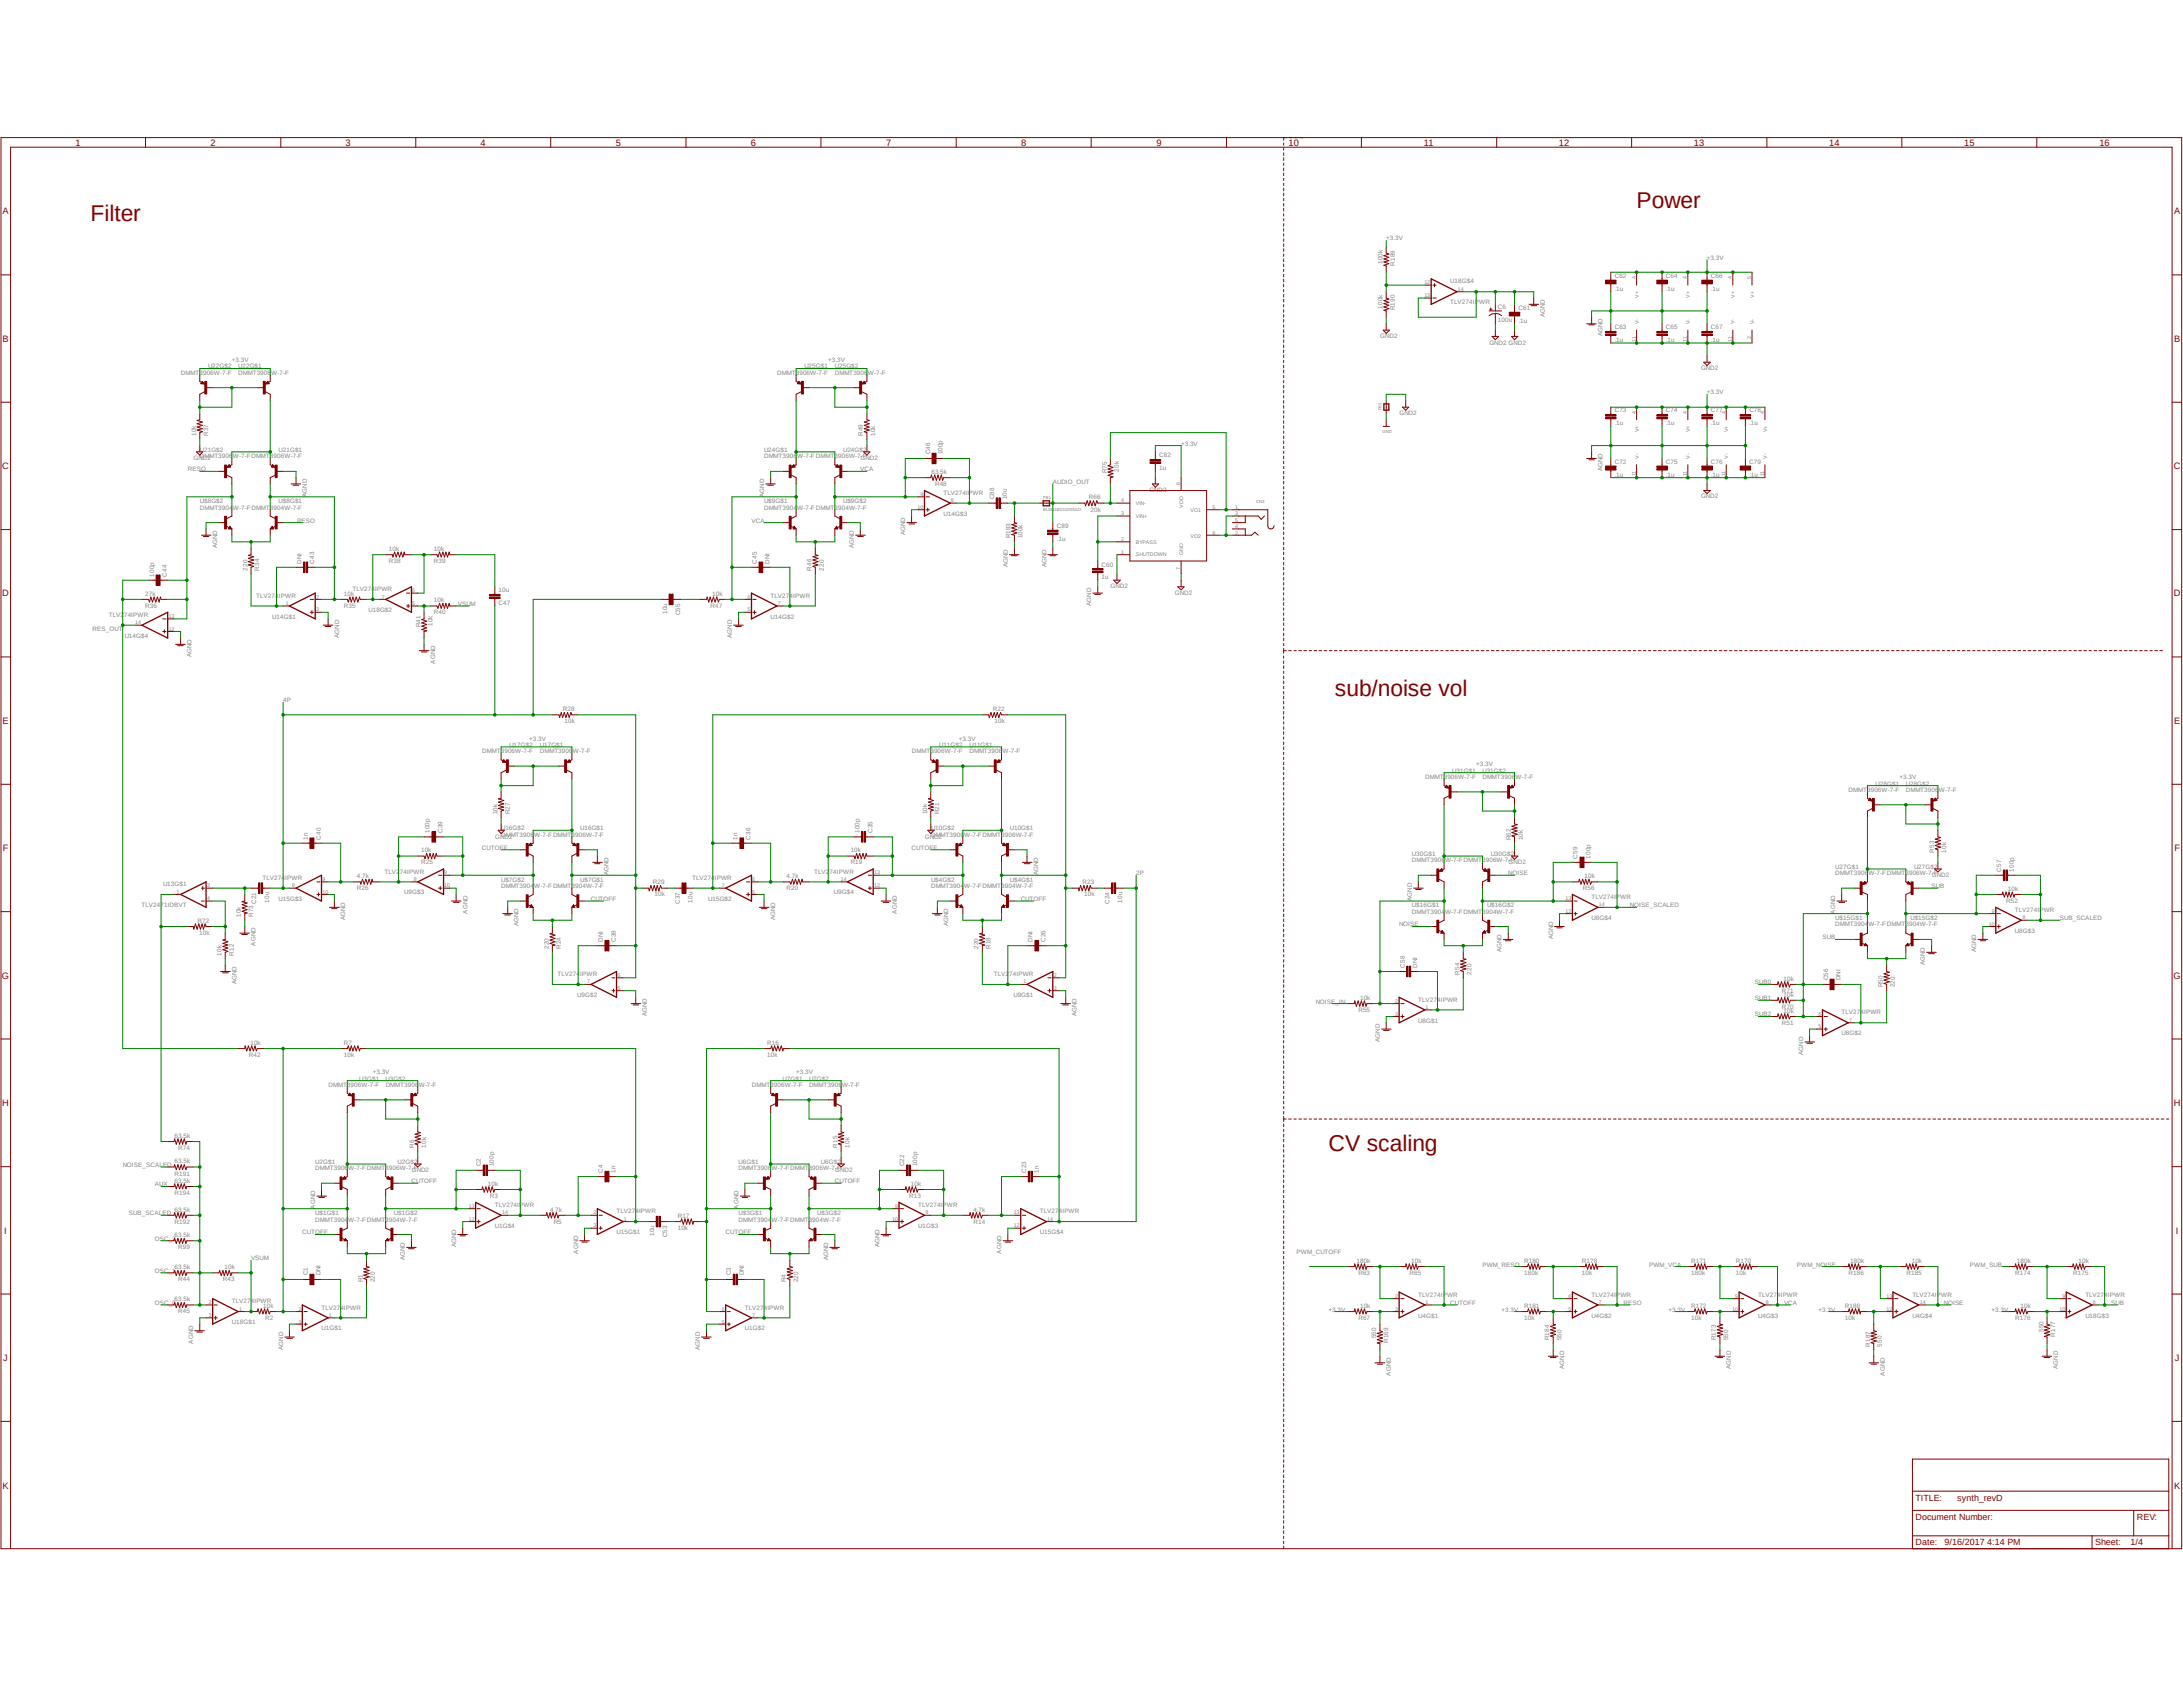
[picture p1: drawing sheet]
<svg xmlns="http://www.w3.org/2000/svg" width="279mm" height="216mm" viewBox="0 0 279 216" stroke-linecap="round" stroke-linejoin="round" font-family="sans-serif">
<defs><g id="words">
<g font-size="2.9" fill="#800000">
<text x="11.6" y="28.3">Filter</text>
<text x="209.5" y="26.7">Power</text>
<text x="170.9" y="89">sub/noise vol</text>
<text x="170.1" y="147.3">CV scaling</text>
</g>
<g font-size="1.2" fill="#800000">
<text x="9.7" y="18.7">1</text>
<text x="26.9" y="18.7">2</text>
<text x="44.2" y="18.7">3</text>
<text x="61.5" y="18.7">4</text>
<text x="78.8" y="18.7">5</text>
<text x="96.1" y="18.7">6</text>
<text x="113.4" y="18.7">7</text>
<text x="130.7" y="18.7">8</text>
<text x="148" y="18.7">9</text>
<text x="164.9" y="18.7">10</text>
<text x="182.2" y="18.7">11</text>
<text x="199.5" y="18.7">12</text>
<text x="216.8" y="18.7">13</text>
<text x="234.1" y="18.7">14</text>
<text x="251.4" y="18.7">15</text>
<text x="268.7" y="18.7">16</text>
<text x=".3" y="27.4">A</text>
<text x="278.3" y="27.4">A</text>
<text x=".3" y="43.7">B</text>
<text x="278.3" y="43.7">B</text>
<text x=".3" y="60">C</text>
<text x="278.2" y="60">C</text>
<text x=".3" y="76.3">D</text>
<text x="278.2" y="76.3">D</text>
<text x=".3" y="92.7">E</text>
<text x="278.3" y="92.7">E</text>
<text x=".4" y="109">F</text>
<text x="278.3" y="109">F</text>
<text x=".3" y="125.3">G</text>
<text x="278.2" y="125.3">G</text>
<text x=".3" y="141.6">H</text>
<text x="278.2" y="141.6">H</text>
<text x=".6" y="157.9">I</text>
<text x="278.5" y="157.9">I</text>
<text x=".4" y="174.2">J</text>
<text x="278.3" y="174.2">J</text>
<text x=".3" y="190.5">K</text>
<text x="278.3" y="190.5">K</text>
</g>
<g font-size="1.1" fill="#800000">
<text x="245.2" y="197.8">Date:</text>
<text x="245.2" y="192.1">TITLE:</text>
<text x="245.2" y="194.5">Document Number:</text>
<text x="248.9" y="197.8">9/16/2017 4:14 PM</text>
<text x="250.5" y="192.1">synth_revD</text>
<text x="268.1" y="197.8">Sheet:</text>
<text x="272.7" y="197.8">1/4</text>
<text x="273.5" y="194.5">REV:</text>
</g>
<g font-size=".8" fill="#808080">
<text x="176.9" y="33.8" transform="rotate(-90 176.9 33.8)">100k</text>
<text x="177.4" y="30.8">+3.3V</text>
<text x="178.5" y="34" transform="rotate(-90 178.5 34)">R189</text>
<text x="206.7" y="35.6">C62</text>
<text x="213.2" y="35.6">C64</text>
<text x="218.5" y="33.2">+3.3V</text>
<text x="219" y="35.6">C66</text>
<text x="176.9" y="39.5" transform="rotate(-90 176.9 39.5)">100k</text>
<text x="178.5" y="39.7" transform="rotate(-90 178.5 39.7)">R190</text>
<text x="185.6" y="38.9">TLV274IPWR</text>
<text x="185.6" y="36.3">U18G$4</text>
<text x="191.7" y="41.1">100u</text>
<text x="191.7" y="39.6">C6</text>
<text x="194.3" y="41.3">.1u</text>
<text x="194.3" y="39.7">C61</text>
<text x="197.7" y="40.6" transform="rotate(-90 197.7 40.6)">AGND</text>
<text x="206.7" y="37.2">.1u</text>
<text x="213.2" y="37.2">.1u</text>
<text x="219" y="37.2">.1u</text>
<text x="26.6" y="47.2">U22G$2</text>
<text x="29.7" y="46.4">+3.3V</text>
<text x="30.5" y="47.2">U22G$1</text>
<text x="103" y="47.2">U25G$1</text>
<text x="106" y="46.4">+3.3V</text>
<text x="106.8" y="47.2">U25G$2</text>
<text x="176.7" y="43.3">GND2</text>
<text x="190.6" y="44.1">GND2 GND2</text>
<text x="205.1" y="43.1" transform="rotate(-90 205.1 43.1)">AGND</text>
<text x="206.7" y="43.8">.1u</text>
<text x="206.7" y="42.1">C63</text>
<text x="213.2" y="43.8">.1u</text>
<text x="213.2" y="42.1">C65</text>
<text x="217.7" y="47.4">GND2</text>
<text x="219" y="43.8">.1u</text>
<text x="219" y="42.1">C67</text>
<text x="23.2" y="48">DMMT3906W-7-F</text>
<text x="30.5" y="48">DMMT3906W-7-F</text>
<text x="99.5" y="48">DMMT3906W-7-F</text>
<text x="106.8" y="48">DMMT3906W-7-F</text>
<text x="179.1" y="53.1">GND2</text>
<text x="206.7" y="52.8">C73</text>
<text x="213.2" y="52.8">C74</text>
<text x="218.5" y="50.5">+3.3V</text>
<text x="219" y="52.8">C77</text>
<text x="223.9" y="52.8">C78</text>
<text x="24.8" y="58.9">GND2</text>
<text x="25.1" y="55.8" transform="rotate(-90 25.1 55.8)">10k</text>
<text x="25.6" y="58.7">DMMT3906W-7-FDMMT3906W-7-F</text>
<text x="25.6" y="57.8">U21G$2</text>
<text x="26.6" y="55.8" transform="rotate(-90 26.6 55.8)">R37</text>
<text x="35.6" y="57.8">U21G$1</text>
<text x="97.8" y="58.7">DMMT3906W-7-F DMMT3906W-7-F</text>
<text x="97.8" y="57.8">U24G$1</text>
<text x="107.9" y="57.8">U24G$2</text>
<text x="110.1" y="58.9">GND2</text>
<text x="110.4" y="55.8" transform="rotate(-90 110.4 55.8)">R49</text>
<text x="112" y="55.8" transform="rotate(-90 112 55.8)">10k</text>
<text x="119" y="58.2" transform="rotate(-90 119 58.2)">C46</text>
<text x="120.6" y="58.2" transform="rotate(-90 120.6 58.2)">100p</text>
<text x="148.4" y="58.5">C82</text>
<text x="151.2" y="57">+3.3V</text>
<text x="206.7" y="54.4">.1u</text>
<text x="206.7" y="59.3">C72</text>
<text x="213.2" y="59.3">C75</text>
<text x="213.2" y="54.4">.1u</text>
<text x="219" y="54.4">.1u</text>
<text x="219" y="59.3">C76</text>
<text x="223.9" y="59.3">C79</text>
<text x="223.9" y="54.4">.1u</text>
<text x="24" y="60.3">RESO</text>
<text x="25.6" y="65.2">DMMT3904W-7-FDMMT3904W-7-F</text>
<text x="25.6" y="64.4">U$8G$2</text>
<text x="35.6" y="64.4">U$8G$1</text>
<text x="39.3" y="63.6" transform="rotate(-90 39.3 63.6)">AGND</text>
<text x="97.8" y="63.6" transform="rotate(-90 97.8 63.6)">AGND</text>
<text x="97.8" y="65.2">DMMT3904W-7-F DMMT3904W-7-F</text>
<text x="97.8" y="64.4">U$9G$1</text>
<text x="107.9" y="64.4">U$9G$2</text>
<text x="110.1" y="60.3">VCA</text>
<text x="119.2" y="60.7">63.5k</text>
<text x="119.7" y="62.2">R48</text>
<text x="120.8" y="63.4">TLV274IPWR</text>
<text x="127.2" y="63.9" transform="rotate(-90 127.2 63.9)">C88</text>
<text x="128.9" y="63.9" transform="rotate(-90 128.9 63.9)">10u</text>
<text x="134.7" y="61.9">AUDIO_OUT</text>
<text x="139.4" y="63.9">R66</text>
<text x="139.6" y="65.5">20k</text>
<text x="141.6" y="60.6" transform="rotate(-90 141.6 60.6)">R75</text>
<text x="143.2" y="60.4" transform="rotate(-90 143.2 60.4)">20k</text>
<text x="147.1" y="63">GND2</text>
<text x="148.4" y="60.2">1u</text>
<text x="205.1" y="60.3" transform="rotate(-90 205.1 60.3)">AGND</text>
<text x="206.7" y="61">.1u</text>
<text x="213.2" y="61">.1u</text>
<text x="217.7" y="63.8">GND2</text>
<text x="219" y="61">.1u</text>
<text x="223.9" y="61">.1u</text>
<text x="27.8" y="70.1" transform="rotate(-90 27.8 70.1)">AGND</text>
<text x="38" y="66.9">RESO</text>
<text x="49.8" y="70.5">10k</text>
<text x="55.5" y="70.5">10k</text>
<text x="96.2" y="66.9">VCA</text>
<text x="109.3" y="70.1" transform="rotate(-90 109.3 70.1)">AGND</text>
<text x="115.9" y="68.5" transform="rotate(-90 115.9 68.5)">AGND</text>
<text x="120.8" y="66">U14G$3</text>
<text x="129.3" y="68.9" transform="rotate(-90 129.3 68.9)">R183</text>
<text x="130.9" y="68.9" transform="rotate(-90 130.9 68.9)">100k</text>
<text x="135.2" y="69.2">.1u</text>
<text x="135.2" y="67.6">C89</text>
<text x="18.6" y="76.2">27k</text>
<text x="18.6" y="77.8">R36</text>
<text x="19.7" y="73.8" transform="rotate(-90 19.7 73.8)">100p</text>
<text x="21.3" y="73.8" transform="rotate(-90 21.3 73.8)">C44</text>
<text x="31.7" y="73" transform="rotate(-90 31.7 73)">220</text>
<text x="32.8" y="76.5">TLV274IPWR</text>
<text x="33.2" y="73" transform="rotate(-90 33.2 73)">R34</text>
<text x="38.6" y="72.1" transform="rotate(-90 38.6 72.1)">DNI</text>
<text x="40.2" y="72.1" transform="rotate(-90 40.2 72.1)">C43</text>
<text x="44" y="76.2">10k</text>
<text x="44" y="77.8">R35</text>
<text x="45.1" y="75.7">TLV274IPWR</text>
<text x="49.8" y="72">R38</text>
<text x="55.5" y="77.1">10k</text>
<text x="55.5" y="72">R39</text>
<text x="58.6" y="77.6">VSUM</text>
<text x="63.8" y="75.8">10u</text>
<text x="63.8" y="77.4">C47</text>
<text x="90.9" y="77.8">R47</text>
<text x="91.1" y="76.2">10k</text>
<text x="96.9" y="72.1" transform="rotate(-90 96.9 72.1)">C45</text>
<text x="98.5" y="72.1" transform="rotate(-90 98.5 72.1)">DNI</text>
<text x="98.6" y="76.5">TLV274IPWR</text>
<text x="103.9" y="73" transform="rotate(-90 103.9 73)">R46</text>
<text x="105.4" y="73" transform="rotate(-90 105.4 73)">220</text>
<text x="129" y="72.6" transform="rotate(-90 129 72.6)">AGND</text>
<text x="133.9" y="72.6" transform="rotate(-90 133.9 72.6)">AGND</text>
<text x="139.7" y="77.6" transform="rotate(-90 139.7 77.6)">AGND</text>
<text x="141" y="74.1">1u</text>
<text x="141" y="72.5">C60</text>
<text x="142.2" y="75.3">GND2</text>
<text x="150.4" y="76.1">GND2</text>
<text x="11.9" y="80.8">RES_OUT</text>
<text x="13.9" y="78.9">TLV274IPWR</text>
<text x="16" y="81.6">U14G$4</text>
<text x="34.8" y="79.2">U14G$1</text>
<text x="43.4" y="81.7" transform="rotate(-90 43.4 81.7)">AGND</text>
<text x="47.2" y="78.4">U18G$2</text>
<text x="53.8" y="80.3" transform="rotate(-90 53.8 80.3)">R41</text>
<text x="55.4" y="80.1" transform="rotate(-90 55.4 80.1)">10k</text>
<text x="55.5" y="78.6">R40</text>
<text x="85.4" y="78.6" transform="rotate(-90 85.4 78.6)">10u</text>
<text x="87" y="78.7" transform="rotate(-90 87 78.7)">C55</text>
<text x="93.7" y="81.7" transform="rotate(-90 93.7 81.7)">AGND</text>
<text x="98.6" y="79.2">U14G$2</text>
<text x="24.5" y="84.1" transform="rotate(-90 24.5 84.1)">AGND</text>
<text x="36.2" y="89.9">4P</text>
<text x="55.7" y="84.9" transform="rotate(-90 55.7 84.9)">AGND</text>
<text x="65.2" y="95.6">U17G$2</text>
<text x="67.7" y="94.8">+3.3V</text>
<text x="69.1" y="95.6">U17G$1</text>
<text x="72" y="91">R28</text>
<text x="72.3" y="92.6">10k</text>
<text x="120.2" y="95.6">U11G$2</text>
<text x="122.7" y="94.8">+3.3V</text>
<text x="124.1" y="95.6">U11G$1</text>
<text x="127.1" y="91">R22</text>
<text x="127.3" y="92.6">10k</text>
<text x="61.7" y="96.4">DMMT3906W-7-F</text>
<text x="69.1" y="96.4">DMMT3906W-7-F</text>
<text x="116.7" y="96.4">DMMT3906W-7-F</text>
<text x="124.1" y="96.4">DMMT3906W-7-F</text>
<text x="182.4" y="99.7">DMMT3906W-7-F</text>
<text x="185.9" y="98.9">U31G$1</text>
<text x="188.9" y="98.1">+3.3V</text>
<text x="189.7" y="99.7">DMMT3906W-7-F</text>
<text x="189.7" y="98.9">U31G$2</text>
<text x="236.6" y="101.3">DMMT3906W-7-F</text>
<text x="240.1" y="100.5">U28G$1</text>
<text x="243.1" y="99.7">+3.3V</text>
<text x="243.9" y="100.5">U28G$2</text>
<text x="243.9" y="101.3">DMMT3906W-7-F</text>
<text x="39.4" y="107.4" transform="rotate(-90 39.4 107.4)">1n</text>
<text x="41.1" y="107.4" transform="rotate(-90 41.1 107.4)">C40</text>
<text x="55" y="106.6" transform="rotate(-90 55 106.6)">100p</text>
<text x="56.6" y="106.6" transform="rotate(-90 56.6 106.6)">C39</text>
<text x="63.4" y="107.3">GND2</text>
<text x="63.7" y="104.2" transform="rotate(-90 63.7 104.2)">10k</text>
<text x="64.1" y="107.1">DMMT3906W-7-F DMMT3906W-7-F</text>
<text x="64.1" y="106.3">U16G$2</text>
<text x="65.2" y="104.2" transform="rotate(-90 65.2 104.2)">R27</text>
<text x="74.3" y="106.3">U16G$1</text>
<text x="94.4" y="107.4" transform="rotate(-90 94.4 107.4)">1n</text>
<text x="96.1" y="107.4" transform="rotate(-90 96.1 107.4)">C36</text>
<text x="110" y="106.6" transform="rotate(-90 110 106.6)">100p</text>
<text x="111.7" y="106.6" transform="rotate(-90 111.7 106.6)">C35</text>
<text x="118.4" y="107.3">GND2</text>
<text x="118.7" y="104.2" transform="rotate(-90 118.7 104.2)">10k</text>
<text x="119.2" y="107.1">DMMT3906W-7-FDMMT3906W-7-F</text>
<text x="119.2" y="106.3">U10G$2</text>
<text x="120.2" y="104.2" transform="rotate(-90 120.2 104.2)">R21</text>
<text x="129.2" y="106.3">U10G$1</text>
<text x="193.4" y="107.5" transform="rotate(-90 193.4 107.5)">R62</text>
<text x="194.9" y="107.5" transform="rotate(-90 194.9 107.5)">10k</text>
<text x="20.9" y="113.4">U13G$1</text>
<text x="33.6" y="112.6">TLV274IPWR</text>
<text x="45.7" y="112.3">4.7k</text>
<text x="45.7" y="113.9">R26</text>
<text x="49.2" y="111.8">TLV274IPWR</text>
<text x="53.9" y="109.1">10k</text>
<text x="53.9" y="110.6">R25</text>
<text x="61.7" y="108.8">CUTOFF</text>
<text x="64.1" y="113.7">DMMT3904W-7-F DMMT3904W-7-F</text>
<text x="64.1" y="112.9">U$7G$2</text>
<text x="74.3" y="112.9">U$7G$1</text>
<text x="77.9" y="112" transform="rotate(-90 77.9 112)">AGND</text>
<text x="83.6" y="113.2">R29</text>
<text x="88.6" y="112.6">TLV274IPWR</text>
<text x="100.7" y="112.3">4.7k</text>
<text x="100.7" y="113.9">R20</text>
<text x="104.2" y="111.8">TLV274IPWR</text>
<text x="108.9" y="109.1">10k</text>
<text x="108.9" y="110.6">R19</text>
<text x="116.7" y="108.8">CUTOFF</text>
<text x="119.2" y="113.7">DMMT3904W-7-FDMMT3904W-7-F</text>
<text x="119.2" y="112.9">U$4G$2</text>
<text x="129.2" y="112.9">U$4G$1</text>
<text x="132.9" y="112" transform="rotate(-90 132.9 112)">AGND</text>
<text x="138.6" y="113.2">R23</text>
<text x="145.4" y="112">2P</text>
<text x="180.7" y="110.4">DMMT3906W-7-FDMMT3906W-7-F</text>
<text x="180.7" y="109.6">U30G$1</text>
<text x="190.8" y="109.6">U30G$2</text>
<text x="193" y="112">NOISE</text>
<text x="193.1" y="110.6">GND2</text>
<text x="201.9" y="109.9" transform="rotate(-90 201.9 109.9)">C59</text>
<text x="202.6" y="113.9">R56</text>
<text x="202.8" y="112.3">10k</text>
<text x="203.6" y="109.9" transform="rotate(-90 203.6 109.9)">100p</text>
<text x="234.9" y="112">DMMT3906W-7-FDMMT3906W-7-F</text>
<text x="234.9" y="111.2">U27G$1</text>
<text x="245" y="111.2">U27G$2</text>
<text x="247.2" y="113.7">SUB</text>
<text x="247.3" y="112.2">GND2</text>
<text x="247.6" y="109.1" transform="rotate(-90 247.6 109.1)">R53</text>
<text x="249.1" y="109.1" transform="rotate(-90 249.1 109.1)">10k</text>
<text x="256.1" y="111.5" transform="rotate(-90 256.1 111.5)">C57</text>
<text x="257" y="114">10k</text>
<text x="257.8" y="111.5" transform="rotate(-90 257.8 111.5)">100p</text>
<text x="18.1" y="116.1">TLV2471IDBVT</text>
<text x="25.3" y="118.1">R72</text>
<text x="25.5" y="119.6">10k</text>
<text x="30.8" y="117.3" transform="rotate(-90 30.8 117.3)">10k</text>
<text x="32.4" y="117.3" transform="rotate(-90 32.4 117.3)">R73</text>
<text x="32.8" y="115.7" transform="rotate(-90 32.8 115.7)">C21</text>
<text x="34.5" y="115.5" transform="rotate(-90 34.5 115.5)">10u</text>
<text x="35.6" y="115.3">U15G$3</text>
<text x="44.2" y="117.8" transform="rotate(-90 44.2 117.8)">AGND</text>
<text x="51.7" y="114.5">U9G$3</text>
<text x="59.8" y="116.9" transform="rotate(-90 59.8 116.9)">AGND</text>
<text x="66.4" y="118.6" transform="rotate(-90 66.4 118.6)">AGND</text>
<text x="75.6" y="115.3">CUTOFF</text>
<text x="83.8" y="114.7">10k</text>
<text x="87" y="115.7" transform="rotate(-90 87 115.7)">C37</text>
<text x="88.6" y="115.5" transform="rotate(-90 88.6 115.5)">10u</text>
<text x="90.6" y="115.3">U15G$2</text>
<text x="99.2" y="117.8" transform="rotate(-90 99.2 117.8)">AGND</text>
<text x="106.7" y="114.5">U9G$4</text>
<text x="114.8" y="116.9" transform="rotate(-90 114.8 116.9)">AGND</text>
<text x="121.4" y="118.6" transform="rotate(-90 121.4 118.6)">AGND</text>
<text x="130.6" y="115.3">CUTOFF</text>
<text x="138.8" y="114.7">10k</text>
<text x="142" y="115.7" transform="rotate(-90 142 115.7)">C24</text>
<text x="143.6" y="115.5" transform="rotate(-90 143.6 115.5)">10u</text>
<text x="179.1" y="118.6">NOISE</text>
<text x="180.7" y="115.3" transform="rotate(-90 180.7 115.3)">AGND</text>
<text x="180.7" y="116.9">DMMT3904W-7-FDMMT3904W-7-F</text>
<text x="180.7" y="116.1">U$16G$1</text>
<text x="190.3" y="116.1">U$16G$2</text>
<text x="203.7" y="115.1">TLV274IPWR</text>
<text x="203.7" y="117.7">U8G$4</text>
<text x="208.6" y="116.1">NOISE_SCALED</text>
<text x="234.9" y="116.9" transform="rotate(-90 234.9 116.9)">AGND</text>
<text x="234.9" y="118.6">DMMT3904W-7-FDMMT3904W-7-F</text>
<text x="234.9" y="117.8">U$15G$1</text>
<text x="244.5" y="117.8">U$15G$2</text>
<text x="256.8" y="115.6">R52</text>
<text x="257.9" y="116.7">TLV274IPWR</text>
<text x="257.9" y="119.4">U8G$3</text>
<text x="263.6" y="117.8">SUB_SCALED</text>
<text x="28.4" y="122.3" transform="rotate(-90 28.4 122.3)">10k</text>
<text x="29.9" y="122.3" transform="rotate(-90 29.9 122.3)">R12</text>
<text x="30.3" y="126" transform="rotate(-90 30.3 126)">AGND</text>
<text x="32.7" y="121" transform="rotate(-90 32.7 121)">AGND</text>
<text x="70.2" y="121.4" transform="rotate(-90 70.2 121.4)">220</text>
<text x="71.4" y="124.9">TLV274IPWR</text>
<text x="71.8" y="121.4" transform="rotate(-90 71.8 121.4)">R24</text>
<text x="77.2" y="120.6" transform="rotate(-90 77.2 120.6)">DNI</text>
<text x="78.8" y="120.6" transform="rotate(-90 78.8 120.6)">C38</text>
<text x="125.2" y="121.4" transform="rotate(-90 125.2 121.4)">220</text>
<text x="126.8" y="121.4" transform="rotate(-90 126.8 121.4)">R18</text>
<text x="127.2" y="124.9">TLV274IPWR</text>
<text x="132.2" y="120.6" transform="rotate(-90 132.2 120.6)">DNI</text>
<text x="133.8" y="120.6" transform="rotate(-90 133.8 120.6)">C26</text>
<text x="179.8" y="123.8" transform="rotate(-90 179.8 123.8)">C58</text>
<text x="181.4" y="123.8" transform="rotate(-90 181.4 123.8)">DNI</text>
<text x="186.8" y="124.8" transform="rotate(-90 186.8 124.8)">R54</text>
<text x="188.3" y="124.8" transform="rotate(-90 188.3 124.8)">220</text>
<text x="192.2" y="121.9" transform="rotate(-90 192.2 121.9)">AGND</text>
<text x="198.8" y="120.2" transform="rotate(-90 198.8 120.2)">AGND</text>
<text x="224.6" y="126">SUB0</text>
<text x="228.3" y="125.5">10k</text>
<text x="233.2" y="120.2">SUB</text>
<text x="234" y="125.5" transform="rotate(-90 234 125.5)">C56</text>
<text x="235.6" y="125.5" transform="rotate(-90 235.6 125.5)">DNI</text>
<text x="246.4" y="123.5" transform="rotate(-90 246.4 123.5)">AGND</text>
<text x="252.9" y="121.9" transform="rotate(-90 252.9 121.9)">AGND</text>
<text x="73.9" y="127.6">U9G$2</text>
<text x="82.8" y="130.1" transform="rotate(-90 82.8 130.1)">AGND</text>
<text x="129.7" y="127.6">U9G$1</text>
<text x="137.8" y="130.1" transform="rotate(-90 137.8 130.1)">AGND</text>
<text x="168.4" y="128.4">NOISE_IN</text>
<text x="173.9" y="129.5">R55</text>
<text x="174.1" y="128">10k</text>
<text x="181.5" y="128.2">TLV274IPWR</text>
<text x="181.5" y="130.9">U8G$1</text>
<text x="224.6" y="130.1">SUB2</text>
<text x="224.6" y="128">SUB1</text>
<text x="228" y="131.1">R51</text>
<text x="228" y="129.1">R70</text>
<text x="228" y="127">R71</text>
<text x="228.3" y="129.6">10k</text>
<text x="228.3" y="127.5">10k</text>
<text x="235.7" y="129.8">TLV274IPWR</text>
<text x="241" y="126.4" transform="rotate(-90 241 126.4)">R50</text>
<text x="242.5" y="126.4" transform="rotate(-90 242.5 126.4)">220</text>
<text x="31.8" y="135.2">R42</text>
<text x="32" y="133.7">10k</text>
<text x="44" y="135.2">10k</text>
<text x="44" y="133.7">R7</text>
<text x="47.7" y="137.5">+3.3V</text>
<text x="98.2" y="135.2">10k</text>
<text x="98.2" y="133.7">R16</text>
<text x="101.9" y="137.5">+3.3V</text>
<text x="176.6" y="133.3" transform="rotate(-90 176.6 133.3)">AGND</text>
<text x="230.8" y="135" transform="rotate(-90 230.8 135)">AGND</text>
<text x="235.7" y="132.5">U8G$2</text>
<text x="42" y="139.1">DMMT3906W-7-F</text>
<text x="46" y="138.3">U3G$1</text>
<text x="49.4" y="138.3">U3G$2</text>
<text x="49.4" y="139.1">DMMT3906W-7-F</text>
<text x="96.2" y="139.1">DMMT3906W-7-F</text>
<text x="100.2" y="138.3">U7G$1</text>
<text x="103.5" y="138.3">U7G$2</text>
<text x="103.5" y="139.1">DMMT3906W-7-F</text>
<text x="15.7" y="149.3">NOISE_SCALED</text>
<text x="22.4" y="148.9">63.5k</text>
<text x="22.4" y="145.6">63.5k</text>
<text x="22.8" y="147.1">R74</text>
<text x="40.3" y="149.8">DMMT3906W-7-FDMMT3906W-7-F</text>
<text x="40.3" y="149">U2G$1</text>
<text x="50.9" y="149">U2G$2</text>
<text x="52.7" y="150">GND2</text>
<text x="53" y="146.9" transform="rotate(-90 53 146.9)">R6</text>
<text x="54.5" y="146.9" transform="rotate(-90 54.5 146.9)">10k</text>
<text x="61.6" y="149.3" transform="rotate(-90 61.6 149.3)">C2</text>
<text x="63.2" y="149.3" transform="rotate(-90 63.2 149.3)">100p</text>
<text x="94.5" y="149.8">DMMT3906W-7-FDMMT3906W-7-F</text>
<text x="94.5" y="149">U6G$1</text>
<text x="105.1" y="149">U6G$2</text>
<text x="106.9" y="150">GND2</text>
<text x="107.2" y="146.9" transform="rotate(-90 107.2 146.9)">R15</text>
<text x="108.7" y="146.9" transform="rotate(-90 108.7 146.9)">10k</text>
<text x="115.7" y="149.3" transform="rotate(-90 115.7 149.3)">C22</text>
<text x="117.4" y="149.3" transform="rotate(-90 117.4 149.3)">100p</text>
<text x="16.5" y="155.5">SUB_SCALED</text>
<text x="19.8" y="151.8">AUX</text>
<text x="22.4" y="155.1">63.5k</text>
<text x="22.4" y="151.3">63.5k</text>
<text x="22.4" y="152.9">R194</text>
<text x="22.4" y="150.4">R191</text>
<text x="40.3" y="154.7" transform="rotate(-90 40.3 154.7)">AGND</text>
<text x="40.3" y="155.5">U$1G$1</text>
<text x="50.4" y="155.5">U$1G$2</text>
<text x="52.7" y="151.4">CUTOFF</text>
<text x="62.4" y="151.8">10k</text>
<text x="62.7" y="153.3">R3</text>
<text x="63.3" y="154.5">TLV274IPWR</text>
<text x="70.4" y="155.1">4.7k</text>
<text x="77.2" y="150.1" transform="rotate(-90 77.2 150.1)">C4</text>
<text x="78.8" y="150.1" transform="rotate(-90 78.8 150.1)">1n</text>
<text x="78.9" y="155.3">TLV274IPWR</text>
<text x="86.7" y="155.9">R17</text>
<text x="94.5" y="154.7" transform="rotate(-90 94.5 154.7)">AGND</text>
<text x="94.5" y="155.5">U$3G$1</text>
<text x="104.6" y="155.5">U$3G$2</text>
<text x="106.8" y="151.4">CUTOFF</text>
<text x="116.4" y="153.3">R13</text>
<text x="116.6" y="151.8">10k</text>
<text x="117.5" y="154.5">TLV274IPWR</text>
<text x="124.6" y="155.1">4.7k</text>
<text x="131.4" y="150.1" transform="rotate(-90 131.4 150.1)">C23</text>
<text x="133" y="150.1" transform="rotate(-90 133 150.1)">1n</text>
<text x="133.1" y="155.3">TLV274IPWR</text>
<text x="19.8" y="158.8">OSC_2</text>
<text x="22.4" y="158.3">63.5k</text>
<text x="22.4" y="156.6">R192</text>
<text x="22.8" y="159.9">R99</text>
<text x="32.1" y="161.3">VSUM</text>
<text x="38.7" y="158">CUTOFF</text>
<text x="40.3" y="156.3">DMMT3904W-7-FDMMT3904W-7-F</text>
<text x="51.8" y="161.3" transform="rotate(-90 51.8 161.3)">AGND</text>
<text x="58.4" y="159.6" transform="rotate(-90 58.4 159.6)">AGND</text>
<text x="63.3" y="157.1">U1G$4</text>
<text x="70.9" y="156.6">R5</text>
<text x="74" y="160.4" transform="rotate(-90 74 160.4)">AGND</text>
<text x="78.9" y="157.9">U15G$1</text>
<text x="83.7" y="158.2" transform="rotate(-90 83.7 158.2)">10u</text>
<text x="85.4" y="158.4" transform="rotate(-90 85.4 158.4)">C53</text>
<text x="86.7" y="157.4">10k</text>
<text x="92.9" y="158">CUTOFF</text>
<text x="94.5" y="156.3">DMMT3904W-7-FDMMT3904W-7-F</text>
<text x="106" y="161.3" transform="rotate(-90 106 161.3)">AGND</text>
<text x="112.6" y="159.6" transform="rotate(-90 112.6 159.6)">AGND</text>
<text x="117.5" y="157.1">U1G$3</text>
<text x="124.6" y="156.6">R14</text>
<text x="128.2" y="160.4" transform="rotate(-90 128.2 160.4)">AGND</text>
<text x="133.1" y="157.9">U15G$4</text>
<text x="165.9" y="160.4">PWM_CUTOFF</text>
<text x="173.6" y="161.6">180k</text>
<text x="180.6" y="161.6">10k</text>
<text x="195.1" y="161.6">R180</text>
<text x="202.5" y="161.6">R178</text>
<text x="216.4" y="161.6">R171</text>
<text x="222.2" y="161.6">R170</text>
<text x="236.8" y="161.6">180k</text>
<text x="244.7" y="161.6">10k</text>
<text x="258.1" y="161.6">180k</text>
<text x="266" y="161.6">10k</text>
<text x="19.8" y="162.9">OSC_1</text>
<text x="19.8" y="167">OSC_0</text>
<text x="22.4" y="162.4">63.5k</text>
<text x="22.4" y="166.5">63.5k</text>
<text x="22.8" y="164">R44</text>
<text x="28.5" y="164">R43</text>
<text x="28.7" y="162.4">10k</text>
<text x="29.7" y="166.8">TLV274IPWR</text>
<text x="33.7" y="167.3">10k</text>
<text x="39.4" y="163.2" transform="rotate(-90 39.4 163.2)">C1</text>
<text x="41" y="163.2" transform="rotate(-90 41 163.2)">DNI</text>
<text x="41.1" y="167.6">TLV274IPWR</text>
<text x="46.4" y="164.1" transform="rotate(-90 46.4 164.1)">R1</text>
<text x="48" y="164.1" transform="rotate(-90 48 164.1)">220</text>
<text x="93.6" y="163.2" transform="rotate(-90 93.6 163.2)">C3</text>
<text x="95.2" y="163.2" transform="rotate(-90 95.2 163.2)">DNI</text>
<text x="95.3" y="167.6">TLV274IPWR</text>
<text x="100.6" y="164.1" transform="rotate(-90 100.6 164.1)">R4</text>
<text x="102.1" y="164.1" transform="rotate(-90 102.1 164.1)">220</text>
<text x="170" y="167.8">+3.3V</text>
<text x="173.9" y="163.1">R63</text>
<text x="174.1" y="167.3">10k</text>
<text x="180.4" y="163.1">R65</text>
<text x="181.5" y="166">TLV274IPWR</text>
<text x="185.6" y="167">CUTOFF</text>
<text x="189.7" y="162.1">PWM_RESO</text>
<text x="195.1" y="163.1">180k</text>
<text x="195.1" y="167.3">R181</text>
<text x="202.5" y="163.1">10k</text>
<text x="203.7" y="166">TLV274IPWR</text>
<text x="207.8" y="167">RESO</text>
<text x="211.1" y="162.1">PWM_VCA</text>
<text x="213.6" y="167.8">+3.3V</text>
<text x="216.4" y="163.1">180k</text>
<text x="216.4" y="167.3">R172</text>
<text x="222.2" y="163.1">10k</text>
<text x="225" y="166">TLV274IPWR</text>
<text x="228.3" y="167">VCA</text>
<text x="230" y="162.1">PWM_NOISE</text>
<text x="232.7" y="167.8">+3.3V</text>
<text x="236.1" y="167.3">R188</text>
<text x="236.6" y="163.1">R186</text>
<text x="244" y="163.1">R185</text>
<text x="244.8" y="166">TLV274IPWR</text>
<text x="248.8" y="167">NOISE</text>
<text x="252.1" y="162.1">PWM_SUB</text>
<text x="257.9" y="163.1">R174</text>
<text x="258.6" y="167.3">10k</text>
<text x="265.3" y="163.1">R175</text>
<text x="266.9" y="166">TLV274IPWR</text>
<text x="270.2" y="167">SUB</text>
<text x="22.8" y="168.1">R45</text>
<text x="24.7" y="172" transform="rotate(-90 24.7 172)">AGND</text>
<text x="29.7" y="169.5">U18G$1</text>
<text x="33.9" y="168.9">R2</text>
<text x="36.2" y="172.8" transform="rotate(-90 36.2 172.8)">AGND</text>
<text x="41.1" y="170.3">U1G$1</text>
<text x="89.6" y="172.8" transform="rotate(-90 89.6 172.8)">AGND</text>
<text x="95.3" y="170.3">U1G$2</text>
<text x="173.9" y="168.9">R67</text>
<text x="176.1" y="171.3" transform="rotate(-90 176.1 171.3)">550</text>
<text x="177.7" y="171.9" transform="rotate(-90 177.7 171.9)">R169</text>
<text x="181.5" y="168.6">U4G$1</text>
<text x="195.1" y="168.9">10k</text>
<text x="198.3" y="171.5" transform="rotate(-90 198.3 171.5)">R184</text>
<text x="199.8" y="171.5" transform="rotate(-90 199.8 171.5)">550</text>
<text x="203.7" y="168.6">U4G$2</text>
<text x="216.4" y="168.9">10k</text>
<text x="219.6" y="171.5" transform="rotate(-90 219.6 171.5)">R173</text>
<text x="221.2" y="171.5" transform="rotate(-90 221.2 171.5)">550</text>
<text x="225" y="168.6">U4G$3</text>
<text x="236.1" y="168.9">10k</text>
<text x="239.3" y="172.3" transform="rotate(-90 239.3 172.3)">R187</text>
<text x="240.9" y="172.3" transform="rotate(-90 240.9 172.3)">550</text>
<text x="244.8" y="168.6">U4G$4</text>
<text x="257.9" y="168.9">R176</text>
<text x="261.5" y="170.5" transform="rotate(-90 261.5 170.5)">550</text>
<text x="263.1" y="171.1" transform="rotate(-90 263.1 171.1)">R177</text>
<text x="266.9" y="168.6">U18G$3</text>
<text x="178" y="176.1" transform="rotate(-90 178 176.1)">AGND</text>
<text x="200.2" y="175.2" transform="rotate(-90 200.2 175.2)">AGND</text>
<text x="221.5" y="175.2" transform="rotate(-90 221.5 175.2)">AGND</text>
<text x="241.2" y="176.1" transform="rotate(-90 241.2 176.1)">AGND</text>
<text x="263.4" y="175.2" transform="rotate(-90 263.4 175.2)">AGND</text>
</g>
<g font-size=".7" fill="#808080">
<text x="209.4" y="35.7" transform="rotate(-90 209.4 35.7)">4</text>
<text x="215.9" y="35.7" transform="rotate(-90 215.9 35.7)">4</text>
<text x="221.7" y="35.7" transform="rotate(-90 221.7 35.7)">4</text>
<text x="224.1" y="35.7" transform="rotate(-90 224.1 35.7)">5</text>
<text x="182.3" y="38">13</text>
<text x="182.3" y="36.4">12</text>
<text x="186.6" y="37.2">14</text>
<text x="209.7" y="41.5" transform="rotate(-90 209.7 41.5)">V-</text>
<text x="209.7" y="38.1" transform="rotate(-90 209.7 38.1)">V+</text>
<text x="216.3" y="41.5" transform="rotate(-90 216.3 41.5)">V-</text>
<text x="216.3" y="38.1" transform="rotate(-90 216.3 38.1)">V+</text>
<text x="222" y="41.5" transform="rotate(-90 222 41.5)">V-</text>
<text x="222.1" y="38.1" transform="rotate(-90 222.1 38.1)">V+</text>
<text x="224.5" y="41.5" transform="rotate(-90 224.5 41.5)">V-</text>
<text x="224.5" y="38.1" transform="rotate(-90 224.5 38.1)">V+</text>
<text x="209.4" y="43.7" transform="rotate(-90 209.4 43.7)">11</text>
<text x="215.9" y="43.7" transform="rotate(-90 215.9 43.7)">11</text>
<text x="221.7" y="43.7" transform="rotate(-90 221.7 43.7)">11</text>
<text x="224.1" y="43.4" transform="rotate(-90 224.1 43.4)">2</text>
<text x="209.4" y="53" transform="rotate(-90 209.4 53)">4</text>
<text x="215.9" y="53" transform="rotate(-90 215.9 53)">4</text>
<text x="220.8" y="53" transform="rotate(-90 220.8 53)">4</text>
<text x="225.8" y="53" transform="rotate(-90 225.8 53)">4</text>
<text x="209.7" y="58.7" transform="rotate(-90 209.7 58.7)">V-</text>
<text x="209.7" y="55.3" transform="rotate(-90 209.7 55.3)">V+</text>
<text x="216.3" y="58.7" transform="rotate(-90 216.3 58.7)">V-</text>
<text x="216.3" y="55.3" transform="rotate(-90 216.3 55.3)">V+</text>
<text x="221.2" y="58.7" transform="rotate(-90 221.2 58.7)">V-</text>
<text x="221.2" y="55.3" transform="rotate(-90 221.2 55.3)">V+</text>
<text x="226.1" y="58.7" transform="rotate(-90 226.1 58.7)">V-</text>
<text x="226.2" y="55.3" transform="rotate(-90 226.2 55.3)">V+</text>
<text x="117.4" y="65.1">10</text>
<text x="117.8" y="63.5">9</text>
<text x="121.7" y="64.3">8</text>
<text x="143.5" y="64.3">4</text>
<text x="143.5" y="66">3</text>
<text x="145.4" y="64.6">VIN-</text>
<text x="151.1" y="62" transform="rotate(-90 151.1 62)">6</text>
<text x="151.4" y="65" transform="rotate(-90 151.4 65)">VDD</text>
<text x="152.4" y="65.5">VO1</text>
<text x="155.2" y="65.1">5</text>
<text x="158.1" y="65.1">1</text>
<text x="158.1" y="66">3</text>
<text x="209.4" y="61" transform="rotate(-90 209.4 61)">11</text>
<text x="215.9" y="61" transform="rotate(-90 215.9 61)">11</text>
<text x="220.8" y="61" transform="rotate(-90 220.8 61)">11</text>
<text x="225.8" y="61" transform="rotate(-90 225.8 61)">11</text>
<text x="143.5" y="69.2">2</text>
<text x="143.5" y="70.9">1</text>
<text x="145.4" y="66.3">VIN+</text>
<text x="145.4" y="69.6">BYPASS</text>
<text x="145.4" y="71.2">SHUTDOWN</text>
<text x="151.4" y="71" transform="rotate(-90 151.4 71)">GND</text>
<text x="152.4" y="68.8">VO2</text>
<text x="155.2" y="68.4">8</text>
<text x="158.1" y="66.8">5</text>
<text x="158.1" y="67.6">4</text>
<text x="158.1" y="68.4">2</text>
<text x="36.6" y="77.4">1</text>
<text x="40.5" y="76.6">2</text>
<text x="48.9" y="76.6">7</text>
<text x="52.8" y="75.8">6</text>
<text x="52.8" y="77.4">5</text>
<text x="95.7" y="76.6">6</text>
<text x="99.6" y="77.4">7</text>
<text x="151.1" y="72.9" transform="rotate(-90 151.1 72.9)">7</text>
<text x="17.3" y="79.9">14</text>
<text x="21.6" y="79.1">13</text>
<text x="21.6" y="80.7">12</text>
<text x="40.5" y="78.2">3</text>
<text x="95.7" y="78.2">5</text>
<text x="26.5" y="113.5">3</text>
<text x="37.4" y="113.5">8</text>
<text x="41.3" y="112.7">9</text>
<text x="53" y="112.7">8</text>
<text x="56.9" y="111.9">9</text>
<text x="56.9" y="113.5">10</text>
<text x="92.4" y="113.5">7</text>
<text x="96.3" y="112.7">6</text>
<text x="107.6" y="112.7">14</text>
<text x="111.9" y="111.9">13</text>
<text x="111.9" y="113.5">12</text>
<text x="22.6" y="114.4">1</text>
<text x="26.5" y="115.2">4</text>
<text x="41.3" y="114.4">10</text>
<text x="96.3" y="114.4">5</text>
<text x="200.4" y="115.2">13</text>
<text x="200.4" y="116.8">12</text>
<text x="204.7" y="116">14</text>
<text x="254.6" y="118.5">10</text>
<text x="254.9" y="116.8">9</text>
<text x="258.8" y="117.7">8</text>
<text x="75.1" y="125.9">7</text>
<text x="79" y="125.1">6</text>
<text x="131" y="125.9">1</text>
<text x="134.9" y="125.1">2</text>
<text x="79" y="126.7">5</text>
<text x="134.9" y="126.7">3</text>
<text x="178.6" y="128.3">2</text>
<text x="178.6" y="130">3</text>
<text x="182.5" y="129.2">1</text>
<text x="232.8" y="130">6</text>
<text x="232.8" y="131.6">5</text>
<text x="236.7" y="130.8">7</text>
<text x="60" y="154.6">13</text>
<text x="64.3" y="155.4">14</text>
<text x="76" y="155.4">2</text>
<text x="114.6" y="154.6">9</text>
<text x="118.5" y="155.4">8</text>
<text x="129.8" y="155.4">13</text>
<text x="60" y="156.3">12</text>
<text x="76" y="157.1">3</text>
<text x="79.8" y="156.3">1</text>
<text x="114.2" y="156.3">10</text>
<text x="129.8" y="157.1">12</text>
<text x="134" y="156.3">14</text>
<text x="26.7" y="166.9">2</text>
<text x="30.6" y="167.7">1</text>
<text x="38.2" y="167.7">2</text>
<text x="92.4" y="167.7">6</text>
<text x="178.6" y="166.1">2</text>
<text x="178.6" y="167.7">3</text>
<text x="182.5" y="166.9">1</text>
<text x="200.8" y="166.1">6</text>
<text x="200.8" y="167.7">5</text>
<text x="204.7" y="166.9">7</text>
<text x="221.7" y="167.7">10</text>
<text x="222.1" y="166.1">9</text>
<text x="226" y="166.9">8</text>
<text x="241.4" y="166.1">13</text>
<text x="241.4" y="167.7">12</text>
<text x="245.7" y="166.9">14</text>
<text x="263.6" y="167.7">10</text>
<text x="264" y="166.1">9</text>
<text x="267.9" y="166.9">8</text>
<text x="26.7" y="168.5">3</text>
<text x="38.2" y="169.4">3</text>
<text x="42.1" y="168.5">1</text>
<text x="92.4" y="169.4">5</text>
<text x="96.3" y="168.5">7</text>
</g>
<g font-size=".6" fill="#808080">
<text x="176.8" y="52.5" transform="rotate(-90 176.8 52.5)">FB3</text>
<text x="177" y="55.4">GND</text>
<text x="133.5" y="63.8">FB1</text>
<text x="133.5" y="65.5">BLM21BD102SN1D</text>
<text x="160.8" y="64.4">CN3</text>
</g>
</g></defs>
<path d="M0 17.5l279.4 180.9M279.4 17.5l-279.4 180.9" fill="none" stroke="#fff" stroke-width=".13"/>
<g fill="none" stroke="#800000" stroke-width=".13">
<path d="M164.3 18.3v.3M164.3 18.9v.3M164.3 19.6v.3M164.7 17.6h-.4v.3M165 17.6h.4M165.7 17.6h.4M166.4 17.6h.4M164.3 20.2v.3M164.3 20.9v.3M164.3 21.5v.3M164.3 22.1v.4M164.3 22.8v.3"/>
<path d="M164.3 23.5v.2M164.3 24.1v.3M164.3 24.7v.4M164.3 25.4v.3M164.3 26v.4M164.3 26.7v.3M164.3 27.3v.3M164.3 28v.3M164.3 28.6v.4M164.3 29.3v.3M164.3 29.9v.3M164.3 30.6v.3"/>
<path d="M164.3 31.2v.3M164.3 31.8v.4M164.3 32.5v.3M164.3 33.1v.4M164.3 33.8v.3M164.3 34.5v.3M164.3 35.1v.3M164.3 35.7v.4M164.3 36.4v.3M164.3 37v.3M164.3 37.7v.3M164.3 38.3v.4"/>
<path d="M164.3 39v.3M164.3 39.6v.4M164.3 40.3v.3M164.3 40.9v.3M164.3 41.6v.3M164.3 42.2v.3M164.3 42.8v.4M164.3 43.5v.3M164.3 44.2v.3M164.3 44.8v.3M164.3 45.4v.4M164.3 46.1v.3"/>
<path d="M164.3 46.7v.4M164.3 47.4v.3M164.3 48v.3M164.3 48.7v.3M164.3 49.3v.4M164.3 50v.3M164.3 50.6v.3M164.3 51.3v.3M164.3 51.9v.3M164.3 52.6v.3M164.3 53.2v.3M164.3 53.8v.4"/>
<path d="M164.3 54.5v.3M164.3 55.2v.3M164.3 55.8v.3M164.3 56.4v.4M164.3 57.1v.3M164.3 57.7v.3M164.3 58.4v.3M164.3 59v.4M164.3 59.7v.3M164.3 60.3v.4M164.3 61v.3M164.3 61.6v.3"/>
<path d="M164.3 62.3v.3M164.3 62.9v.3M164.3 63.5v.4M164.3 64.2v.3M164.3 64.9v.3M164.3 65.5v.3M164.3 66.1v.4M164.3 66.8v.3M164.3 67.4v.4M164.3 68.1v.3M164.3 68.7v.3M164.3 69.4v.3"/>
<path d="M164.3 70v.4M164.3 70.7v.3M164.3 71.3v.3M164.3 72v.3M164.3 72.6v.3M164.3 73.3v.3M164.3 73.9v.4M164.3 74.5v.4M164.3 75.2v.3M164.3 75.9v.3M164.3 76.5v.3M164.3 77.1v.4"/>
<path d="M164.3 77.8v.3M164.3 78.4v.3M164.3 79.1v.3M164.3 79.7v.4M164.3 80.4v.3M164.3 81v.4M164.3 81.7v.3M164.3 82.3v.3M164.3 83v.6M164.3 83.9v.3M164.3 84.6v.3M164.3 85.2v.4"/>
<path d="M164.3 85.9v.3M164.3 86.5v.4M164.3 87.2v.3M164.3 87.8v.3M164.3 88.5v.3M164.3 89.1v.4M164.3 89.7v.4M164.3 90.4v.3M164.3 91.1v.3M164.3 91.7v.3M164.3 92.4v.3M164.3 93v.3"/>
<path d="M164.3 93.6v.4M164.3 94.3v.3M164.3 95v.3M164.3 95.6v.3M164.3 96.3v.3M164.3 96.9v.3M164.3 97.5v.4M164.3 98.2v.3M164.3 98.8v.3M164.3 99.5v.3M164.3 83.3h.3M164.9 83.3h.4"/>
<path d="M165.6 83.3h.3M166.2 83.3h.4M166.9 83.3h.3M167.6 83.3h.3M168.2 83.3h.3M168.8 83.3h.4M169.5 83.3h.3M170.1 83.3h.4M170.8 83.3h.3M171.4 83.3h.3M172.1 83.3h.3M172.7 83.3h.4"/>
<path d="M173.4 83.3h.3M174 83.3h.3M174.7 83.3h.3M175.3 83.3h.3M176 83.3h.3M176.6 83.3h.4M177.2 83.3h.4M177.9 83.3h.3M178.6 83.3h.3M179.2 83.3h.3M179.9 83.3h.3M180.5 83.3h.3"/>
<path d="M181.1 83.3h.4M181.8 83.3h.3M182.5 83.3h.3M183.1 83.3h.3M183.7 83.3h.4M184.4 83.3h.3M185 83.3h.4M185.7 83.3h.3M186.4 83.3h.2M187 83.3h.3M187.6 83.3h.4M188.3 83.3h.3"/>
<path d="M188.9 83.3h.4M189.6 83.3h.3M190.2 83.3h.3M190.9 83.3h.3M191.5 83.3h.4M192.2 83.3h.3M192.8 83.3h.4M193.5 83.3h.3M194.1 83.3h.3M194.8 83.3h.3M195.4 83.3h.3M196 83.3h.4"/>
<path d="M196.7 83.3h.3M197.4 83.3h.3M198 83.3h.3M198.7 83.3h.3M199.3 83.3h.3M199.9 83.3h.4M200.6 83.3h.3M201.3 83.3h.3M201.9 83.3h.3M202.6 83.3h.3M203.2 83.3h.3M203.8 83.3h.4"/>
<path d="M204.5 83.3h.3M205.1 83.3h.3M205.8 83.3h.3M206.4 83.3h.4M207.1 83.3h.3M207.7 83.3h.4M208.4 83.3h.3M209 83.3h.3M209.7 83.3h.3M210.3 83.3h.4M211 83.3h.3M211.6 83.3h.4"/>
<path d="M212.3 83.3h.3M212.9 83.3h.3M213.6 83.3h.3M214.2 83.3h.3M214.8 83.3h.4M215.5 83.3h.3M216.2 83.3h.3M216.8 83.3h.3M217.5 83.3h.3M218.1 83.3h.3M218.7 83.3h.4M219.4 83.3h.3"/>
<path d="M220 83.3h.4M220.7 83.3h.3M221.4 83.3h.3M222 83.3h.3M222.6 83.3h.4M223.3 83.3h.3M223.9 83.3h.4M224.6 83.3h.3M225.2 83.3h.4M225.9 83.3h.3M226.5 83.3h.4M227.2 83.3h.3"/>
<path d="M227.8 83.3h.3M228.5 83.3h.3M229.1 83.3h.3M229.8 83.3h.3M230.4 83.3h.4M231.1 83.3h.3M231.7 83.3h.3M232.4 83.3h.3M233 83.3h.3M233.7 83.3h.3M234.3 83.3h.4M234.9 83.3h.4"/>
<path d="M235.6 83.3h.3M236.3 83.3h.3M236.9 83.3h.3M237.5 83.3h.4M238.2 83.3h.3M238.8 83.3h.4M239.5 83.3h.3M240.2 83.3h.3M240.8 83.3h.3M241.4 83.3h.4M242.1 83.3h.3M242.7 83.3h.4"/>
<path d="M243.4 83.3h.3M244.1 83.3h.2M244.7 83.3h.3M245.3 83.3h.4M246 83.3h.3M246.6 83.3h.3M247.3 83.3h.3M247.9 83.3h.3M248.6 83.3h.3M249.2 83.3h.4M249.9 83.3h.3M250.5 83.3h.3"/>
<path d="M251.2 83.3h.3M251.8 83.3h.3M252.5 83.3h.3M253.1 83.3h.3M253.7 83.3h.4M254.4 83.3h.3M255.1 83.3h.3M255.7 83.3h.3M256.3 83.3h.4M257 83.3h.3M257.6 83.3h.4M258.3 83.3h.3"/>
<path d="M259 83.3h.2M259.6 83.3h.3M260.2 83.3h.4M260.9 83.3h.3M261.5 83.3h.4M262.2 83.3h.3M262.8 83.3h.3M263.5 83.3h.3M264.1 83.3h.4M264.8 83.3h.3M265.4 83.3h.4M266.1 83.3h.3"/>
<path d="M266.7 83.3h.3M267.4 83.3h.3M268 83.3h.4M268.6 83.3h.4M269.3 83.3h.3M270 83.3h.3M270.6 83.3h.3M271.3 83.3h.3M271.9 83.3h.3M272.5 83.3h.4M273.2 83.3h.3M273.9 83.3h.3"/>
<path d="M274.5 83.3h.3M275.2 83.3h.3M275.8 83.3h.3M276.4 83.3h.4M164.3 100.1v.4M164.3 100.8v.3M164.3 101.4v.4M164.3 102.1v.3M164.3 102.7v.3M164.3 103.4v.3M164.3 104v.4M164.3 104.6v.4"/>
<path d="M164.3 105.3v.3M164.3 106v.3M164.3 106.6v.3M164.3 107.3v.3M164.3 107.9v.3M164.3 108.5v.4M164.3 109.2v.3M164.3 109.9v.3M164.3 110.5v.3M164.3 111.1v.4M164.3 111.8v.3M164.3 112.4v.4"/>
<path d="M164.3 113.1v.3M164.3 113.7v.3M164.3 114.4v.3M164.3 115v.4M164.3 115.7v.3M164.3 116.3v.4M164.3 117v.3M164.3 117.6v.3M164.3 118.3v.3M164.3 118.9v.4M164.3 119.5v.4M164.3 120.2v.3"/>
<path d="M164.3 120.9v.3M164.3 121.5v.3M164.3 122.2v.3M164.3 122.8v.3M164.3 123.4v.4M164.3 124.1v.3M164.3 124.8v.3M164.3 125.4v.3M164.3 126v.4M164.3 126.7v.3M164.3 127.3v.4M164.3 128v.3"/>
<path d="M164.3 128.7v.2M164.3 129.3v.3M164.3 129.9v.4M164.3 130.6v.3M164.3 131.2v.4M164.3 131.9v.3M164.3 132.5v.3M164.3 133.2v.3M164.3 133.8v.4M164.3 134.5v.3M164.3 135.1v.3M164.3 135.8v.3"/>
<path d="M164.3 136.4v.3M164.3 137.1v.3M164.3 137.7v.3M164.3 138.3v.4M164.3 139v.3M164.3 139.7v.3M43.8 151.9l.6 .3M44.1 150.6l.2 .3-.5 .1zM44.1 150.8h-.1l.1-.1 .1 .1-.3 .1 .2-.3 .1 .2M44.4 150.6l-.2 .1M164.3 140.3v.3M164.3 140.9v.4"/>
<path d="M164.3 141.6v.3M164.3 142.2v.4M164.3 142.9v.7M164.3 143.8v.4M164.3 144.5v.3M164.3 145.2v.3M164.3 145.8v.3M164.3 146.5v.3M164.3 147.1v.3M164.3 147.8v.3M164.3 148.4v.4M164.3 149.1v.3"/>
<path d="M164.3 149.7v.3M164.3 150.4v.3M164.3 151v.3M164.3 151.7v.3M164.3 152.3v.4M164.3 153v.3M164.3 153.6v.4M164.3 154.3v.3M164.3 154.9v.3M164.3 155.6v.3M164.3 156.2v.3M164.3 156.9v.3"/>
<path d="M164.3 157.5v.4M164.3 158.2v.3M164.3 158.8v.4M164.3 159.5v.3M164.3 143.2h.3M164.9 143.2h.4M165.6 143.2h.3M166.2 143.2h.4M166.9 143.2h.3M167.6 143.2h.3M168.2 143.2h.3M168.8 143.2h.4"/>
<path d="M169.5 143.2h.3M170.1 143.2h.4M170.8 143.2h.3M171.4 143.2h.3M172.1 143.2h.3M172.7 143.2h.4M173.4 143.2h.3M174 143.2h.4M174.7 143.2h.3M175.3 143.2h.3M176 143.2h.3M176.6 143.2h.4"/>
<path d="M177.3 143.2h.3M177.9 143.2h.4M178.6 143.2h.3M179.2 143.2h.4M179.9 143.2h.3M180.5 143.2h.3M181.2 143.2h.3M181.8 143.2h.4M182.5 143.2h.3M183.1 143.2h.4M183.8 143.2h.3M184.4 143.2h.3"/>
<path d="M185.1 143.2h.3M185.7 143.2h.4M186.4 143.2h.3M187 143.2h.4M187.7 143.2h.3M188.3 143.2h.3M189 143.2h.3M189.6 143.2h.3M190.3 143.2h.3M190.9 143.2h.4M191.6 143.2h.3M192.2 143.2h.3"/>
<path d="M192.9 143.2h.3M193.5 143.2h.3M194.2 143.2h.3M194.8 143.2h.4M195.5 143.2h.3M196.1 143.2h.3M196.8 143.2h.3M197.4 143.2h.3M198.1 143.2h.3M198.7 143.2h.4M199.3 143.2h.4M200 143.2h.3"/>
<path d="M200.7 143.2h.3M201.3 143.2h.3M202 143.2h.3M202.6 143.2h.3M203.2 143.2h.4M203.9 143.2h.3M204.6 143.2h.3M205.2 143.2h.3M205.9 143.2h.3M206.5 143.2h.3M207.1 143.2h.4M207.8 143.2h.3"/>
<path d="M208.4 143.2h.4M209.1 143.2h.3M209.8 143.2h.3M210.4 143.2h.3M211 143.2h.4M211.7 143.2h.3M212.3 143.2h.4M213 143.2h.3M213.7 143.2h.3M214.3 143.2h.3M214.9 143.2h.4M215.6 143.2h.3"/>
<path d="M216.2 143.2h.4M216.9 143.2h.3M217.6 143.2h.2M218.2 143.2h.3M218.8 143.2h.4M219.5 143.2h.3M220.1 143.2h.4M220.8 143.2h.3M221.4 143.2h.3M222.1 143.2h.3M222.7 143.2h.4M223.4 143.2h.3"/>
<path d="M224 143.2h.4M224.7 143.2h.3M225.3 143.2h.3M226 143.2h.3M226.6 143.2h.3M227.3 143.2h.3M227.9 143.2h.4M228.6 143.2h.3M229.2 143.2h.3M229.9 143.2h.3M230.5 143.2h.3M231.2 143.2h.3"/>
<path d="M231.8 143.2h.4M232.5 143.2h.3M233.1 143.2h.3M233.8 143.2h.3M234.4 143.2h.3M235.1 143.2h.3M235.7 143.2h.4M236.3 143.2h.4M237 143.2h.3M237.7 143.2h.3M238.3 143.2h.3M239 143.2h.3"/>
<path d="M239.6 143.2h.3M240.2 143.2h.4M240.9 143.2h.3M241.6 143.2h.3M242.2 143.2h.3M242.9 143.2h.3M243.5 143.2h.3M244.1 143.2h.4M244.8 143.2h.3M245.4 143.2h.4M246.1 143.2h.3M246.8 143.2h.3"/>
<path d="M247.4 143.2h.3M248 143.2h.4M248.7 143.2h.3M249.3 143.2h.4M250 143.2h.3M250.7 143.2h.3M251.3 143.2h.3M251.9 143.2h.4M252.6 143.2h.3M253.2 143.2h.4M253.9 143.2h.3M254.6 143.2h.2"/>
<path d="M255.2 143.2h.3M255.8 143.2h.4M256.5 143.2h.3M257.1 143.2h.4M257.8 143.2h.3M258.4 143.2h.3M259.1 143.2h.3M259.7 143.2h.4M260.4 143.2h.3M261 143.2h.4M261.7 143.2h.3M262.3 143.2h.4"/>
<path d="M263 143.2h.3M263.6 143.2h.3M264.3 143.2h.3M264.9 143.2h.4M265.6 143.2h.3M266.2 143.2h.4M266.9 143.2h.3M267.5 143.2h.3M268.2 143.2h.3M268.8 143.2h.4M269.5 143.2h.3M270.1 143.2h.4"/>
<path d="M270.8 143.2h.3M271.4 143.2h.3M272.1 143.2h.3M272.7 143.2h.3M273.4 143.2h.3M274 143.2h.4M274.7 143.2h.3M275.3 143.2h.3M276 143.2h.3M276.6 143.2h.3M277.3 143.2h.3M164.3 160.1v.3"/>
<path d="M164.3 160.8v.3M164.3 161.4v.4M164.3 162.1v.3M164.3 162.7v.4M164.3 163.4v.3M164.3 164v.4M164.3 164.7v.3M164.3 165.4v.3M164.3 166v.3M164.3 166.6v.4M164.3 167.3v.3M164.3 167.9v.4"/>
<path d="M164.3 168.6v.3M164.3 169.2v.4M164.3 169.9v.3M164.3 170.6v.3M164.3 171.2v.3M164.3 171.8v.4M164.3 172.5v.3M164.3 173.1v.4M164.3 173.8v.3M164.3 174.5v.3M164.3 175.1v.3M164.3 175.8v.3"/>
<path d="M164.3 176.4v.3M164.3 177v.4M164.3 177.7v.4M164.3 178.4v.3M164.3 179v.3M164.3 179.7v.3M164.3 180.3v.3M164.3 181v.3M164.3 181.6v.3M164.3 182.2v.4M164.3 182.9v.3M164.3 183.6v.3"/>
<path d="M164.3 184.2v.3M164.3 184.9v.3M164.3 185.5v.3M164.3 186.2v.3M164.3 186.8v.4M164.3 187.5v.3M164.3 188.1v.3M164.3 188.8v.3M164.3 189.4v.3M164.3 190.1v.3M164.3 190.7v.4M164.3 191.4v.3"/>
<path d="M164.3 192v.4M164.3 192.7v.3M164.3 193.3v.3M164.3 194v.3M164.3 194.6v.3M164.3 195.3v.3M164.3 195.9v.4M164.3 196.6v.3M164.3 197.2v.4M164.3 197.9v.3"/>
</g>
<path d="M43.5 150.6h.3v1.6h-.3z" fill-rule="evenodd" fill="#800000"/>
<path d="M42.8 151.4h.8M43.5 150.6h.3v1.6h-.3zM44.4 149.8v.8M44.4 152.2v.9M49.4 150.6l.2 .1M49.7 150.6l.3 .4-.5-.1zM49.7 150.6l-.1 .2M49.7 150.8h.1l-.1-.1-.1 .1 .4 .1M50 151.9l-.6 .3" fill="none" stroke="#800000" stroke-width=".13"/>
<path d="M50 150.6h.3v1.6h-.3z" fill-rule="evenodd" fill="#800000"/>
<path d="M44.4 139.9l.3 .2M44.7 139.9l.4 .4-.5-.1zM44.8 140.1h.1l-.1-.1-.1 .2h.3l-.2-.2-.1 .2M45.1 141.2l-.7 .4M49.4 149.8v.8M49.4 152.2v.9M50 150.6h.3v1.6h-.3zM50.2 151.4h.8" fill="none" stroke="#800000" stroke-width=".13"/>
<path d="M45.1 140h.2v1.6h-.2z" fill-rule="evenodd" fill="#800000"/>
<path d="M44.4 139.1v.8M45.1 140h.2v1.6h-.2zM53.2 139.9l.1 .3-.5 .1zM53.5 139.9l-.2 .2M44.4 141.6v.8M45.3 140.8h.8M52.8 141.2l.7 .4M53.1 140.1h-.1l.1-.1 .1 .2h-.3l.2-.2 .2 .2" fill="none" stroke="#800000" stroke-width=".13"/>
<path d="M52.6 140h.2v1.6h-.2z" fill-rule="evenodd" fill="#800000"/>
<path d="M52.6 140h.2v1.6h-.2zM53.5 139.1v.8M43.7 158.5l.4 .2M44.2 158.5l.2 .3h-.4zM44.2 158.6v.1h-.1l.1-.1 .2 .1h-.3M44.4 157.2l-.6 .3M51.8 140.8h.9M53.5 141.6v.8" fill="none" stroke="#800000" stroke-width=".13"/>
<path d="M43.5 157.2h.3v1.6h-.3z" fill-rule="evenodd" fill="#800000"/>
<path d="M42.8 158h.8M43.5 157.2h.3v1.6h-.3zM44.4 156.3v.9M44.4 158.8v.8M49.4 157.2l.6 .3M49.6 158.5l.2 .3h-.4zM49.6 158.6v.1h.1l-.1-.1-.2 .1h.3M50.1 158.5l-.4 .2" fill="none" stroke="#800000" stroke-width=".13"/>
<path d="M50 157.2h.3v1.6h-.3z" fill-rule="evenodd" fill="#800000"/>
<path d="M49.4 156.3v.9M49.4 158.8v.8M50 157.2h.3v1.6h-.3zM50.2 158h.8M60.9 152.2h.8l.1-.3 .2 .7 .2-.7 .2 .7 .2-.7 .2 .7 .2-.7 .2 .7 .1-.4h.8M69.1 155.5h.8l.1-.3 .2 .7 .2-.7 .2 .7 .2-.7 .2 .7 .2-.7 .2 .7 .1-.4h.8M32.1 167.9h.8l.1-.4 .2 .6 .2-.6 .3 .6 .2-.6 .1 .6 .2-.6 .3 .6 .1-.2h.8M39.5 163.7h.2M40.2 163.7h.1M46.9 161.3v.8l.3 .1-.6 .2 .6 .2-.6 .2 .6 .2-.6 .2 .6 .2-.6 .2 .3 .1v.8" fill="none" stroke="#800000" stroke-width=".13"/>
<path d="M40 163.1h.2v1.3h-.2z" fill-rule="evenodd" fill="#800000"/>
<path d="M40 163.1h.2v1.3h-.2z" fill="none" stroke="#800000" stroke-width=".13"/>
<path d="M39.7 163.1h.1v1.3h-.1z" fill-rule="evenodd" fill="#800000"/>
<path d="M61.7 149.8h.1M62.4 149.8h.1M38.7 163.7h.8M39.7 163.1h.1v1.3h-.1zM40.3 163.7h.8" fill="none" stroke="#800000" stroke-width=".13"/>
<path d="M62.2 149.1h.2v1.4h-.2z" fill-rule="evenodd" fill="#800000"/>
<path d="M62.2 149.1h.2v1.4h-.2z" fill="none" stroke="#800000" stroke-width=".13"/>
<path d="M61.8 149.1h.2v1.4h-.2z" fill-rule="evenodd" fill="#800000"/>
<path d="M60.9 149.8h.8M61.8 149.1h.2v1.4h-.2zM62.5 149.8h.8M77.3 150.6h.1M77.9 150.6h.2" fill="none" stroke="#800000" stroke-width=".13"/>
<path d="M77.8 149.9h.1v1.4h-.1z" fill-rule="evenodd" fill="#800000"/>
<path d="M77.8 149.9h.1v1.4h-.1z" fill="none" stroke="#800000" stroke-width=".13"/>
<path d="M77.4 149.9h.2v1.4h-.2z" fill-rule="evenodd" fill="#800000"/>
<g fill="none" stroke="#800000" stroke-width=".13">
<path d="M127.3 64.4h.2M128 64.4h.2M133.1 64.4h1.6M43.6 134.2h.8l.2-.3 .2 .6 .2-.6 .2 .6 .2-.6 .2 .6 .2-.6 .2 .6 .1-.3h.8M40.6 153.1h1.2M40.8 153.2h.7M41.1 152.2v.9M52 159.6h1.3M52.3 159.8h.7M52.7 158.8v.8M53.5 144v.9h.3l-.7 .3 .7 .1-.7 .2 .7 .3-.7 .2 .7 .2-.7 .2 .4 .1v.8M58.6 158h1.2"/>
<path d="M58.9 158.2h.7M59.2 157.2v.8M74.2 158.8h1.2M74.5 159h.7M74.8 158v.8M76.5 150.6h.8M77.4 149.9h.2v1.4h-.2zM78.1 150.6h.8M36.4 171.1h1.3M36.7 171.3h.7M37 170.3v.8"/>
</g>
<path d="M133.5 64.1h.8v.6h-.8z" fill="none" stroke="#800000" stroke-width=".17"/>
<path d="M127.8 63.7h.2v1.4h-.2z" fill-rule="evenodd" fill="#800000"/>
<path d="M127.8 63.7h.2v1.4h-.2z" fill="none" stroke="#800000" stroke-width=".13"/>
<path d="M127.5 63.7h.2v1.4h-.2z" fill-rule="evenodd" fill="#800000"/>
<path d="M126.5 64.4h.8M127.5 63.7h.2v1.4h-.2zM128.2 64.4h.8M129.8 66v.9l.3 .1-.6 .1 .6 .3-.6 .2 .6 .2-.6 .2 .6 .2-.6 .2 .3 .1v.8M134.7 67.7v.2M134.7 68.4v.1" fill="none" stroke="#800000" stroke-width=".13"/>
<path d="M134.1 68.2h1.3v.2h-1.3z" fill-rule="evenodd" fill="#800000"/>
<path d="M134.1 68.2h1.3v.2h-1.3z" fill="none" stroke="#800000" stroke-width=".13"/>
<path d="M134.1 67.9h1.3v.1h-1.3z" fill-rule="evenodd" fill="#800000"/>
<path d="M34.6 59.5l.2 .1M34.9 59.5l.4 .3h-.5zM34.9 59.7h.2l-.2-.1-.1 .1 .4 .1-.3-.3-.1 .2M35.3 60.8l-.7 .3M134.1 67.9h1.3v.1h-1.3zM134.7 66.9v.8M134.7 68.5v.8M157.7 65.2h4.6v2.1a.4 .4 0 0 0 .4 .4 .4 .4 0 0 0 .4-.4M157.7 68.5h2.5l.4-.4 .4 .4M157.7 67.7h1.7v.8M157.7 66h3.3l.4 .5 .4-.5M159.4 66v.9h-1.7" fill="none" stroke="#800000" stroke-width=".13"/>
<path d="M35.2 59.5h.3v1.6h-.3z" fill-rule="evenodd" fill="#800000"/>
<path d="M29.3 59.5l.2 .3h-.5zM29.3 59.7h-.1l.1-.1 .1 .1-.3 .1 .2-.3 .2 .2M29.7 59.5l-.3 .1M34.6 58.7v.8M35.2 59.5h.3v1.6h-.3zM29 60.8l.7 .3M34.6 61.1v.8M35.4 60.3h.8" fill="none" stroke="#800000" stroke-width=".13"/>
<path d="M28.7 59.5h.3v1.6h-.3z" fill-rule="evenodd" fill="#800000"/>
<path d="M28.7 59.5h.3v1.6h-.3zM29.7 58.7v.8M34 50.1l.6 .4M34.2 49h-.1l.1-.1 .1 .2h-.3l.2-.2 .2 .2M34.3 48.8l.2 .3h-.5zM34.6 48.8l-.3 .1M28 60.3h.8M29.7 61.1v.8" fill="none" stroke="#800000" stroke-width=".13"/>
<path d="M33.7 48.8h.3v1.6h-.3z" fill-rule="evenodd" fill="#800000"/>
<path d="M25.6 48.8l.2 .1M25.9 48.8l.3 .3h-.5zM25.9 49h.1l-.1-.1-.1 .2h.3l-.2-.2-.1 .2M26.2 50.1l-.6 .4M32.9 49.6h.9M33.7 48.8h.3v1.6h-.3zM34.6 48v.8M34.6 50.5v.8" fill="none" stroke="#800000" stroke-width=".13"/>
<path d="M26.2 48.8h.3v1.6h-.3z" fill-rule="evenodd" fill="#800000"/>
<path d="M25.6 48v.8M25.6 50.5v.8M26.2 48.8h.3v1.6h-.3zM26.4 49.6h.8M34.6 66l.7 .4M34.8 67.4l.2 .3h-.4zM34.8 67.5v.1h.1l-.1-.2-.1 .2h.2M35.3 67.4l-.4 .1" fill="none" stroke="#800000" stroke-width=".13"/>
<path d="M35.2 66.1h.3v1.6h-.3z" fill-rule="evenodd" fill="#800000"/>
<path d="M29 67.4l.3 .1M29.4 67.4l.3 .3h-.4zM29.4 67.5l.1 .1h-.2l.1-.2 .2 .2h-.3M29.7 66l-.7 .4M34.6 65.2v.8M34.6 67.7v.8M35.2 66.1h.3v1.6h-.3zM35.4 66.9h.8" fill="none" stroke="#800000" stroke-width=".13"/>
<path d="M28.7 66.1h.3v1.6h-.3z" fill-rule="evenodd" fill="#800000"/>
<path d="M18.2 76.7h.8l.1 .3 .2-.6 .2 .6 .2-.6 .2 .6 .3-.6 .2 .6 .1-.6 .1 .3h.9M28 66.9h.8M28.7 66.1h.3v1.6h-.3zM29.7 65.2v.8M29.7 67.7v.8M32.1 70.1v.9l-.3 .1 .7 .1-.7 .3 .7 .2-.7 .2 .7 .2-.7 .2 .7 .2-.4 .1v.8M38.7 72.6h.2M39.4 72.6h.1M43.6 76.7h.8l.2 .3 .2-.6 .2 .6 .2-.6 .2 .6 .2-.6 .2 .6 .2-.6 .1 .3h.8" fill="none" stroke="#800000" stroke-width=".13"/>
<path d="M38.9 71.9h.1v1.4h-.1z" fill-rule="evenodd" fill="#800000"/>
<path d="M38.9 71.9h.1v1.4h-.1z" fill="none" stroke="#800000" stroke-width=".13"/>
<path d="M39.2 71.9h.2v1.4h-.2z" fill-rule="evenodd" fill="#800000"/>
<path d="M19.8 74.3h.2M20.5 74.3h.1M37.9 72.6h.8M39.2 71.9h.2v1.4h-.2zM39.5 72.6h.8" fill="none" stroke="#800000" stroke-width=".13"/>
<path d="M20 73.6h.2v1.3h-.2z" fill-rule="evenodd" fill="#800000"/>
<path d="M20 73.6h.2v1.3h-.2z" fill="none" stroke="#800000" stroke-width=".13"/>
<path d="M20.3 73.6h.2v1.3h-.2z" fill-rule="evenodd" fill="#800000"/>
<g fill="none" stroke="#800000" stroke-width=".13">
<path d="M25.6 52.9v.8l-.4 .1 .7 .2-.7 .2 .7 .2-.7 .3 .7 .2-.7 .1 .7 .2-.3 .2v.8M101.6 59.7h-.1l.1-.1v.1l-.3 .1 .3-.3 .1 .2M101.6 59.5l.2 .3h-.5zM101.9 59.5l-.2 .1M19 74.3h.8M20.3 73.6h.2v1.3h-.2zM20.6 74.3h.9M25.8 68.5h1.2M26 68.7h.7M26.4 67.7v.8M37.3 61.9h1.2M37.5 62.1h.7"/>
<path d="M37.9 61.1v.8M42 79.2v.8M49.4 71h.8l.1 .3 .2-.6 .2 .6 .2-.6 .2 .6 .3-.6 .2 .6 .1-.6 .1 .3h.9M54.3 78.4v.8l-.3 .1 .6 .2-.6 .2 .6 .2-.6 .2 .6 .2-.6 .3 .6 .1-.3 .1v.9M55.1 71h.8l.1 .3 .3-.6 .2 .6 .2-.6 .2 .6 .2-.6 .2 .6 .2-.6 .1 .3h.8M55.1 77.6h.8l.1 .3 .3-.7 .2 .7 .2-.7 .2 .7 .2-.7 .2 .7 .2-.7 .1 .4h.8M101.3 60.8l.6 .3M22.5 82.5h1.2M22.7 82.6h.8M23.1 81.7v.8M41.4 80h1.2M41.6 80.2h.7"/>
<path d="M53.7 83.3h1.2M53.9 83.4h.8M54.3 82.5v.8M30.5 134.2h.8l.1-.3 .2 .6 .2-.6 .2 .6 .2-.6 .2 .6 .2-.6 .2 .6 .1-.3h.9M21.5 162.9h.8l.1-.3 .2 .6 .2-.6 .2 .6 .2-.6 .2 .6 .2-.6 .2 .6 .1-.3h.8M21.5 167h.8l.1-.3 .2 .6 .2-.6 .2 .6 .2-.6 .2 .6 .2-.6 .2 .6 .1-.3h.8M24.9 170.3h1.3M25.2 170.5h.7M25.6 169.5v.8M27.2 162.9h.8l.1-.3 .2 .6 .2-.6 .2 .6 .2-.6 .2 .6 .2-.6 .2 .6 .2-.3h.8"/>
</g>
<path d="M101 59.5h.3v1.6h-.3z" fill-rule="evenodd" fill="#800000"/>
<path d="M101 59.5h.3v1.6h-.3zM101.9 58.7v.8M106.8 59.5l.3 .1M107.1 59.5l.4 .3h-.5zM107.1 59.7h.2l-.2-.1v.1l.3 .1-.3-.3-.1 .2M100.2 60.3h.9M101.9 61.1v.8M107.5 60.8l-.7 .3" fill="none" stroke="#800000" stroke-width=".13"/>
<path d="M107.5 59.5h.2v1.6h-.2z" fill-rule="evenodd" fill="#800000"/>
<path d="M101.9 48.8l.3 .1M102.2 48.8l.4 .3h-.5zM102.2 49h.2l-.2-.1v.2h.3l-.3-.2-.1 .2M102.6 50.1l-.7 .4M106.8 58.7v.8M107.5 59.5h.2v1.6h-.2zM106.8 61.1v.8M107.7 60.3h.8" fill="none" stroke="#800000" stroke-width=".13"/>
<path d="M102.6 48.8h.2v1.6h-.2z" fill-rule="evenodd" fill="#800000"/>
<path d="M101.9 48v.8M101.9 50.5v.8M102.6 48.8h.2v1.6h-.2zM102.7 49.6h.8M110.3 50.1l.7 .4M110.6 48.8l.2 .3h-.5zM110.6 49h-.1l.1-.1 .1 .2h-.3l.2-.2 .1 .2M111 48.8l-.3 .1" fill="none" stroke="#800000" stroke-width=".13"/>
<path d="M110 48.8h.3v1.6h-.3z" fill-rule="evenodd" fill="#800000"/>
<path d="M109.3 49.6h.8M110 48.8h.3v1.6h-.3zM111 48v.8M111 50.5v.8M101.2 67.4l.4 .1M101.6 67.4l.3 .3h-.4zM101.6 67.5l.1 .1h-.1v-.2l.2 .2h-.2M101.9 66l-.6 .4" fill="none" stroke="#800000" stroke-width=".13"/>
<path d="M101 66.1h.3v1.6h-.3z" fill-rule="evenodd" fill="#800000"/>
<path d="M100.2 66.9h.9M101 66.1h.3v1.6h-.3zM101.9 65.2v.8M101.9 67.7v.8M106.8 66l.7 .4M107.1 67.4l.1 .3h-.4zM107.1 67.5l-.1 .1h.1v-.2l-.2 .2h.2M107.6 67.4l-.5 .1" fill="none" stroke="#800000" stroke-width=".13"/>
<path d="M107.5 66.1h.2v1.6h-.2z" fill-rule="evenodd" fill="#800000"/>
<path d="M89.6 76.7h.8l.1-.3 .2 .6 .2-.6 .2 .6 .2-.6 .2 .6 .2-.6 .2 .6 .2-.3h.8M97 72.6h.2M97.6 72.6h.2M104.4 70.1v.9l.3 .1-.6 .1 .6 .3-.6 .2 .6 .2-.6 .2 .6 .2-.6 .2 .3 .1v.8M106.8 65.2v.8M106.8 67.7v.8M107.5 66.1h.2v1.6h-.2zM107.7 66.9h.8M118.3 61.1h.8l.1-.3 .2 .7 .2-.7 .2 .7 .3-.7 .2 .7 .2-.7 .1 .7 .2-.4h.8" fill="none" stroke="#800000" stroke-width=".13"/>
<path d="M97.5 71.9h.1v1.4h-.1z" fill-rule="evenodd" fill="#800000"/>
<path d="M97.5 71.9h.1v1.4h-.1z" fill="none" stroke="#800000" stroke-width=".13"/>
<path d="M97.2 71.9h.1v1.4h-.1z" fill-rule="evenodd" fill="#800000"/>
<path d="M119.1 58.7h.2M119.8 58.7h.2M96.2 72.6h.8M97.2 71.9h.1v1.4h-.1zM97.8 72.6h.8" fill="none" stroke="#800000" stroke-width=".13"/>
<path d="M119.6 58h.2v1.4h-.2z" fill-rule="evenodd" fill="#800000"/>
<path d="M119.6 58h.2v1.4h-.2z" fill="none" stroke="#800000" stroke-width=".13"/>
<path d="M119.3 58h.2v1.4h-.2z" fill-rule="evenodd" fill="#800000"/>
<g fill="none" stroke="#800000" stroke-width=".13">
<path d="M111 52.9v.8l.3 .1-.7 .2 .7 .2-.7 .2 .7 .3-.7 .2 .7 .1-.7 .2 .4 .2v.8M118.3 58.7h.8M119.3 58h.2v1.4h-.2zM120 58.7h.8M63.3 75.9v.2M63.3 76.5v.2M94.5 79.2v.8M98 61.9h1.2M98.3 62.1h.7M98.6 61.1v.8M109.5 68.5h1.2M109.8 68.7h.7"/>
<path d="M110.1 67.7v.8M116.1 66.9h1.2M116.3 67.1h.8M116.7 66v.9M93.9 80h1.2M94.1 80.2h.8"/>
</g>
<path d="M62.7 76.1h1.3v.1h-1.3z" fill-rule="evenodd" fill="#800000"/>
<path d="M62.7 76.1h1.3v.1h-1.3z" fill="none" stroke="#800000" stroke-width=".13"/>
<path d="M62.7 76.4h1.3v.2h-1.3z" fill-rule="evenodd" fill="#800000"/>
<path d="M62.7 76.4h1.3v.2h-1.3zM63.3 75.1v.8M63.3 76.7v.9M83.9 156.3h.1M84.5 156.3h.2" fill="none" stroke="#800000" stroke-width=".13"/>
<path d="M84 155.7h.2v1.3h-.2z" fill-rule="evenodd" fill="#800000"/>
<path d="M84 155.7h.2v1.3h-.2z" fill="none" stroke="#800000" stroke-width=".13"/>
<path d="M84.3 155.7h.2v1.3h-.2z" fill-rule="evenodd" fill="#800000"/>
<path d="M85.5 76.7h.1M86.1 76.7h.2M83 156.3h.9M84.3 155.7h.2v1.3h-.2zM84.7 156.3h.8" fill="none" stroke="#800000" stroke-width=".13"/>
<path d="M85.6 76h.2v1.4h-.2z" fill-rule="evenodd" fill="#800000"/>
<path d="M85.6 76h.2v1.4h-.2z" fill="none" stroke="#800000" stroke-width=".13"/>
<path d="M86 76h.1v1.4h-.1z" fill-rule="evenodd" fill="#800000"/>
<path d="M84.7 76.7h.8M86 76h.1v1.4h-.1zM86.3 76.7h.8M238.3 114.2l.7 .3M238.7 112.8l.1 .3-.5 .1zM238.7 113h-.2l.2-.1 .1 .2h-.4l.3-.2 .1 .2M239 112.9l-.2 .1" fill="none" stroke="#800000" stroke-width=".13"/>
<path d="M238.1 112.9h.2v1.6h-.2z" fill-rule="evenodd" fill="#800000"/>
<path d="M237.4 113.7h.8M238.1 112.9h.2v1.6h-.2zM239 112v.9M239 114.5v.8M243.9 112.9l.3 .1M244.2 112.8l.4 .4-.5-.1zM244.3 112.9l-.2 .2M244.3 113h.1l-.1-.1-.1 .2h.3M244.6 114.2l-.7 .3" fill="none" stroke="#800000" stroke-width=".13"/>
<path d="M244.6 112.9h.3v1.6h-.3z" fill-rule="evenodd" fill="#800000"/>
<path d="M239 102.2l.2 .1M239.3 102.2l.3 .3-.5-.1zM239.4 102.4v-.1l-.1 .1h.3l-.2-.2-.2 .2M239.6 103.5l-.6 .3M243.9 112v.9M243.9 114.5v.8M244.6 112.9h.3v1.6h-.3zM244.8 113.7h.8" fill="none" stroke="#800000" stroke-width=".13"/>
<path d="M239.6 102.2h.3v1.6h-.3z" fill-rule="evenodd" fill="#800000"/>
<path d="M239 101.3v.9M239 103.8v.8M239.6 102.2h.3v1.6h-.3zM239.8 103h.9M247.4 103.5l.6 .3M247.7 102.4h-.1l.1-.1 .1 .1h-.3l.2-.2 .1 .2M247.7 102.2l.2 .2-.5 .1zM248 102.2l-.2 .1" fill="none" stroke="#800000" stroke-width=".13"/>
<path d="M247.1 102.2h.3v1.6h-.3z" fill-rule="evenodd" fill="#800000"/>
<path d="M239 119.4l-.7 .3M246.4 103h.8M247.1 102.2h.3v1.6h-.3zM248 101.3v.9M248 103.8v.8M238.3 120.7l.4 .2M238.8 120.7l.2 .3h-.4zM238.8 120.9h-.1l.1-.1 .1 .2h-.2" fill="none" stroke="#800000" stroke-width=".13"/>
<path d="M238.1 119.4h.2v1.6h-.2z" fill-rule="evenodd" fill="#800000"/>
<path d="M238.1 119.4h.2v1.6h-.2zM239 118.6v.8M243.9 119.4l.7 .3M237.4 120.2h.8M239 121v.9M244.2 120.7l.1 .3h-.4zM244.2 120.9h.1l-.1-.1-.2 .2h.3M244.6 120.7l-.3 .2" fill="none" stroke="#800000" stroke-width=".13"/>
<path d="M244.6 119.4h.3v1.6h-.3z" fill-rule="evenodd" fill="#800000"/>
<path d="M243.9 118.6v.8M244.6 119.4h.3v1.6h-.3zM255.4 114.5h.8l.1-.3 .2 .6 .3-.6 .2 .6 .1-.6 .2 .6 .3-.6 .2 .6 .1-.3h.8M226.7 130.1h.8l.1-.3 .2 .6 .2-.6 .2 .6 .2-.6 .2 .6 .2-.6 .2 .6 .2-.3h.8M234.1 126h.1M234.7 126h.2M241.5 123.5v.8l.3 .1-.7 .2 .7 .2-.7 .2 .7 .2-.7 .2 .7 .2-.7 .3 .4 .1v.8M243.9 121v.9M244.8 120.2h.8" fill="none" stroke="#800000" stroke-width=".13"/>
<path d="M234.6 125.3h.1v1.4h-.1z" fill-rule="evenodd" fill="#800000"/>
<path d="M234.6 125.3h.1v1.4h-.1z" fill="none" stroke="#800000" stroke-width=".13"/>
<path d="M234.2 125.3h.2v1.4h-.2z" fill-rule="evenodd" fill="#800000"/>
<path d="M256.2 112h.2M256.9 112h.1M233.3 126h.8M234.2 125.3h.2v1.4h-.2zM234.9 126h.8" fill="none" stroke="#800000" stroke-width=".13"/>
<path d="M256.8 111.3h.1v1.4h-.1z" fill-rule="evenodd" fill="#800000"/>
<path d="M256.8 111.3h.1v1.4h-.1z" fill="none" stroke="#800000" stroke-width=".13"/>
<path d="M256.4 111.3h.2v1.4h-.2z" fill-rule="evenodd" fill="#800000"/>
<g fill="none" stroke="#800000" stroke-width=".13">
<path d="M184.1 112.5l.7 .4M184.5 111.4h-.1l.1-.1 .1 .2h-.4l.3-.2 .1 .2M184.5 111.2l.2 .3h-.6zM184.8 111.2l-.2 .1M235.1 115.3h1.2M235.4 115.5h.7M235.7 114.5v.8M248 106.3v.8l.4 .1-.7 .2 .7 .2-.7 .2 .7 .2-.7 .2 .7 .2-.7 .2 .3 .2v.8M253.8 119.4v.8M255.4 112h.8M256.4 111.3h.2v1.4h-.2zM257 112h.9"/>
<path d="M231 133.3h1.2M231.3 133.5h.7M231.6 132.5v.8M246.6 121.9h1.2M246.8 122h.8M247.2 121v.9M253.2 120.2h1.2M253.4 120.4h.7"/>
</g>
<path d="M183.9 111.2h.2v1.6h-.2z" fill-rule="evenodd" fill="#800000"/>
<path d="M183.2 112h.8M183.9 111.2h.2v1.6h-.2zM184.8 110.4v.8M184.8 112.9v.8M189.7 111.2l.3 .1M190.1 111.2l.3 .3h-.5zM190.1 111.4h.1l-.1-.1-.1 .2h.3l-.2-.2-.2 .2M190.4 112.5l-.7 .4" fill="none" stroke="#800000" stroke-width=".13"/>
<path d="M190.4 111.2h.3v1.6h-.3z" fill-rule="evenodd" fill="#800000"/>
<path d="M184.8 100.5l.2 .2M185 100.8l.2-.2 .2 .2h-.3l.1-.1 .1 .1h-.1M185.1 100.5l.4 .4-.5-.1zM185.5 101.9l-.7 .3M189.7 110.4v.8M189.7 112.9v.8M190.4 111.2h.3v1.6h-.3zM190.6 112h.8" fill="none" stroke="#800000" stroke-width=".13"/>
<path d="M185.5 100.5h.2v1.7h-.2z" fill-rule="evenodd" fill="#800000"/>
<path d="M184.8 99.7v.8M184.8 102.2v.8M185.5 100.5h.2v1.7h-.2zM185.6 101.3h.9M193.2 101.9l.6 .3M193.5 100.8h-.1l.1-.1 .1 .1h-.3l.2-.2 .1 .2M193.5 100.5l.2 .3-.5 .1zM193.8 100.5l-.2 .2" fill="none" stroke="#800000" stroke-width=".13"/>
<path d="M193 100.5h.2v1.7h-.2z" fill-rule="evenodd" fill="#800000"/>
<path d="M193.8 99.7v.8M184.1 119l.4 .3M184.6 119.1l.2 .3h-.4zM184.6 119.3h-.1l.1-.1 .1 .2h-.2M184.8 117.8l-.7 .3M192.2 101.3h.8M193 100.5h.2v1.7h-.2zM193.8 102.2v.8" fill="none" stroke="#800000" stroke-width=".13"/>
<path d="M183.9 117.8h.2v1.6h-.2z" fill-rule="evenodd" fill="#800000"/>
<path d="M183.2 118.6h.8M183.9 117.8h.2v1.6h-.2zM184.8 116.9v.9M184.8 119.4v.8M189.7 117.8l.7 .3M190 119.1l.2 .3h-.5zM190 119.3h-.1h.2l-.1-.1-.2 .2h.3M190.5 119l-.4 .3" fill="none" stroke="#800000" stroke-width=".13"/>
<path d="M190.4 117.8h.3v1.6h-.3z" fill-rule="evenodd" fill="#800000"/>
<path d="M189.7 116.9v.9M189.7 119.4v.8M190.4 117.8h.3v1.6h-.3zM190.6 118.6h.8M201.3 112.9h.8v-.4l.3 .7 .2-.7 .2 .7 .1-.7 .3 .7 .2-.7 .2 .7 .1-.3h.8M172.5 128.4h.8l.1-.3 .2 .7 .2-.7 .2 .7 .2-.7 .3 .7 .1-.7 .2 .7 .2-.4h.8M179.9 124.3h.1M180.6 124.3h.1M187.3 121.9v.8l.3 .1-.7 .2 .7 .2-.7 .2 .7 .2-.7 .2 .7 .2-.7 .2 .4 .1v.8" fill="none" stroke="#800000" stroke-width=".13"/>
<path d="M180.4 123.7h.2v1.3h-.2z" fill-rule="evenodd" fill="#800000"/>
<path d="M180.4 123.7h.2v1.3h-.2z" fill="none" stroke="#800000" stroke-width=".13"/>
<path d="M180 123.7h.2v1.3h-.2z" fill-rule="evenodd" fill="#800000"/>
<path d="M202.1 110.4h.1M202.7 110.4h.2M179.1 124.3h.8M180 123.7h.2v1.3h-.2zM180.7 124.3h.8" fill="none" stroke="#800000" stroke-width=".13"/>
<path d="M202.6 109.7h.1v1.3h-.1z" fill-rule="evenodd" fill="#800000"/>
<path d="M202.6 109.7h.1v1.3h-.1z" fill="none" stroke="#800000" stroke-width=".13"/>
<path d="M202.2 109.7h.2v1.3h-.2z" fill-rule="evenodd" fill="#800000"/>
<g fill="none" stroke="#800000" stroke-width=".13">
<path d="M.1 17.6h279.1v180.6h-279.1zM18.6 17.6v1.2M35.9 17.6v1.2M53.2 17.6v1.2M70.5 17.6v1.2M87.8 17.6v1.2M105.1 17.6v1.2M122.4 17.6v1.2M139.7 17.6v1.2M157 17.6v1.2M174.2 17.6v1.2M191.6 17.6v1.2"/>
<path d="M208.8 17.6v1.2M226.1 17.6v1.2M243.4 17.6v1.2M260.7 17.6v1.2M.1 35.2h1.3M177.4 31.6v.8l.4 .1-.7 .2 .7 .2-.7 .2 .7 .3-.7 .1 .7 .2-.7 .3h.3v.8M177.4 37.3v.8l.4 .2-.7 .2 .7 .2-.7 .2 .7 .2-.7 .2 .7 .2-.7 .2 .3 .1v.8M190.6 39.8h1.6M190.7 39.6h.3M190.8 39.4v.3M191.4 38.9v.9M193.8 39.8v.2"/>
<path d="M195.7 38.9h1.2M196 39.1h.7M196.3 38.1v.8M278 35.2h1.2M.1 51.5h1.3M190.6 40.4l.4-.2 .4-.1v1.3M191.4 40.1l.4 .1 .4 .2M193.8 40.4v.2M278 51.5h1.2M.1 67.8h1.3M129.2 71h1.2M129.5 71.1h.7"/>
<path d="M129.8 70.1v.9M134.1 71h1.2M134.4 71.1h.7M134.7 70.1v.9M278 67.8h1.2M.1 84.1h1.3M278 84.1h1.2M.1 100.4h1.3M.1 116.7h1.3M180.9 113.7h1.3M181.2 113.8h.7M181.5 112.9v.8"/>
<path d="M193 119.4v.8M193.8 104.6v.9h.4l-.7 .2 .7 .3-.7 .1 .7 .2-.7 .3 .7 .2-.7 .2 .3 .1v.8M199 118.6h1.2M199.3 118.7h.6M199.6 117.8v.8M201.3 110.4h.8M202.2 109.7h.2v1.3h-.2zM202.9 110.4h.8M278 100.4h1.2M278 116.7h1.2M.1 133h1.3M176.8 131.7h1.3"/>
<path d="M177.1 131.9h.7M177.4 130.9v.8M192.4 120.2h1.2M192.7 120.4h.7M278 133h1.2M.1 149.3h1.3M21.5 158.8h.8l.1-.3 .2 .6 .2-.6 .2 .6 .2-.6 .2 .6 .2-.6 .2 .6 .1-.3h.8M21.5 155.5h.8l.1-.3 .2 .7 .2-.7 .2 .7 .2-.7 .2 .7 .2-.7 .2 .7 .1-.4h.8M21.5 151.8h.8l.1-.3 .2 .6 .2-.6 .2 .6 .2-.6 .2 .6 .2-.6 .2 .6 .1-.3h.8M278 149.3h1.2M.1 165.6h1.3M172.5 162.1h.8l.1-.3 .2 .6 .2-.6 .2 .6 .2-.6 .3 .6 .1-.6 .2 .6 .2-.3h.8"/>
<path d="M172.5 167.9h.8l.1-.4 .2 .6 .2-.6 .2 .6 .2-.6 .3 .6 .1-.6 .2 .6 .2-.2h.8M176 174.4h1.2M176.3 174.6h.7M176.6 169.5v.8l.4 .1-.7 .2 .7 .2-.7 .2 .7 .2-.7 .2 .7 .3-.7 .2 .3 .1v.8M176.6 173.6v.8M179.1 162.1h.8l.1-.3 .2 .6 .2-.6 .2 .6 .2-.6 .2 .6 .2-.6 .2 .6 .1-.3h.9M194.7 162.1h.8l.1-.3 .2 .6 .2-.6 .2 .6 .2-.6 .2 .6 .2-.6 .3 .6v-.3h.9M194.7 167.9h.8l.1-.4 .2 .6 .2-.6 .2 .6 .2-.6 .2 .6 .2-.6 .3 .6v-.2h.9M198.2 173.6h1.2M198.4 173.7h.7M198.8 168.7v.8h.3l-.6 .3 .6 .2-.6 .2 .6 .2-.6 .2 .6 .2-.6 .2 .3 .1v.9M198.8 172.8v.8"/>
<path d="M202.1 162.1h.8l.1-.3 .2 .6 .2-.6 .2 .6 .2-.6 .2 .6 .3-.6 .1 .6 .1-.3h.9M216 162.1h.8l.2-.3 .2 .6 .2-.6 .2 .6 .2-.6 .2 .6 .2-.6 .2 .6 .1-.3h.8M216 167.9h.8l.2-.4 .2 .6 .2-.6 .2 .6 .2-.6 .2 .6 .2-.6 .2 .6 .1-.2h.8M219.5 173.6h1.2M219.8 173.7h.7M220.1 168.7v.8h.4l-.7 .3 .7 .2-.7 .2 .7 .2-.7 .2 .7 .2-.7 .2 .3 .1v.9M220.1 172.8v.8M221.8 162.1h.8l.1-.3 .2 .6 .2-.6 .2 .6 .2-.6 .2 .6 .2-.6 .3 .6v-.3h.8M235.7 162.1h.9v-.3l.2 .6 .2-.6 .2 .6 .2-.6 .3 .6 .2-.6 .1 .6 .2-.3h.8M235.7 167.9h.9l.1-.4 .2 .6 .2-.6 .2 .6 .2-.6 .2 .6 .2-.6 .2 .6 .1-.2h.8M239.2 174.4h1.3M239.5 174.6h.7"/>
<path d="M239.8 169.5v.8l.4 .1-.7 .2 .7 .2-.7 .2 .7 .2-.7 .2 .7 .2-.7 .2 .3 .2v.8M239.8 173.6v.8M243.1 162.1h.8l.1-.3 .2 .6 .2-.6 .2 .6 .2-.6 .2 .6 .2-.6 .2 .6 .2-.3h.8M257 162.1h.9l.1-.3 .2 .6 .2-.6 .2 .6 .2-.6 .2 .6 .2-.6 .2 .6 .1-.3h.8M257 167.9h.9l.1-.4 .2 .6 .2-.6 .2 .6 .2-.6 .2 .6 .2-.6 .2 .6 .1-.2h.8M261.4 173.6h1.2M261.6 173.7h.7M262 168.7v.8l.3 .1-.6 .2 .6 .2-.6 .2 .6 .2-.6 .2 .6 .2-.6 .2 .3 .1v.9M262 172.8v.8M264.5 162.1h.8v-.3l.3 .6 .2-.6 .2 .6 .2-.6 .2 .6 .2-.6 .2 .6 .1-.3h.9M278 165.6h1.2M.1 181.9h1.3"/>
<path d="M1.4 198.2v-179.4h276.6v179.4M244.8 193.3h32.8M244.8 198.2v-11.5h32.8v11.5M244.8 196.6h32.8M244.8 190.8h32.8M267.8 196.6v1.6M273.1 193.3v3.3M278 181.9h1.2"/>
</g>
<path d="M193.2 40.3h1.3v.1h-1.3z" fill-rule="evenodd" fill="#800000"/>
<path d="M193.2 40.3h1.3v.1h-1.3z" fill="none" stroke="#800000" stroke-width=".13"/>
<path d="M193.2 40h1.3v.1h-1.3z" fill-rule="evenodd" fill="#800000"/>
<path d="M193.2 40h1.3v.1h-1.3zM193.8 38.9v.9M206.2 35.7v.2M206.2 36.3v.2M193.8 40.6v.8" fill="none" stroke="#800000" stroke-width=".13"/>
<path d="M205.5 36.2h1.3v.1h-1.3z" fill-rule="evenodd" fill="#800000"/>
<path d="M205.5 36.2h1.3v.1h-1.3z" fill="none" stroke="#800000" stroke-width=".13"/>
<path d="M205.5 35.9h1.3v.1h-1.3z" fill-rule="evenodd" fill="#800000"/>
<path d="M205.5 35.9h1.3v.1h-1.3zM206.2 34.8v.9M206.2 36.5v.8M206.2 42.2v.2M206.2 42.9v.2" fill="none" stroke="#800000" stroke-width=".13"/>
<path d="M205.5 42.8h1.3v.1h-1.3z" fill-rule="evenodd" fill="#800000"/>
<path d="M205.5 42.8h1.3v.1h-1.3z" fill="none" stroke="#800000" stroke-width=".13"/>
<path d="M205.5 42.4h1.3v.2h-1.3z" fill-rule="evenodd" fill="#800000"/>
<path d="M212.7 35.7v.2M212.7 36.3v.2M205.5 42.4h1.3v.2h-1.3zM206.2 41.4v.8M206.2 43.1v.8" fill="none" stroke="#800000" stroke-width=".13"/>
<path d="M212 36.2h1.4v.1h-1.4z" fill-rule="evenodd" fill="#800000"/>
<path d="M212 36.2h1.4v.1h-1.4z" fill="none" stroke="#800000" stroke-width=".13"/>
<path d="M212 35.9h1.4v.1h-1.4z" fill-rule="evenodd" fill="#800000"/>
<path d="M212 35.9h1.4v.1h-1.4zM212.7 34.8v.9M212.7 36.5v.8M212.7 42.2v.2M212.7 42.9v.2" fill="none" stroke="#800000" stroke-width=".13"/>
<path d="M212 42.8h1.4v.1h-1.4z" fill-rule="evenodd" fill="#800000"/>
<path d="M212 42.8h1.4v.1h-1.4z" fill="none" stroke="#800000" stroke-width=".13"/>
<path d="M212 42.4h1.4v.2h-1.4z" fill-rule="evenodd" fill="#800000"/>
<path d="M218.5 35.7v.2M218.5 36.3v.2M212 42.4h1.4v.2h-1.4zM212.7 41.4v.8M212.7 43.1v.8" fill="none" stroke="#800000" stroke-width=".13"/>
<path d="M217.8 36.2h1.4v.1h-1.4z" fill-rule="evenodd" fill="#800000"/>
<path d="M217.8 36.2h1.4v.1h-1.4z" fill="none" stroke="#800000" stroke-width=".13"/>
<path d="M217.8 35.9h1.4v.1h-1.4z" fill-rule="evenodd" fill="#800000"/>
<path d="M217.8 35.9h1.4v.1h-1.4zM218.5 34.8v.9M218.5 36.5v.8M218.5 42.2v.2M218.5 42.9v.2" fill="none" stroke="#800000" stroke-width=".13"/>
<path d="M217.8 42.8h1.4v.1h-1.4z" fill-rule="evenodd" fill="#800000"/>
<path d="M217.8 42.8h1.4v.1h-1.4z" fill="none" stroke="#800000" stroke-width=".13"/>
<path d="M217.8 42.4h1.4v.2h-1.4z" fill-rule="evenodd" fill="#800000"/>
<path d="M206.2 59.5v.1M217.8 42.4h1.4v.2h-1.4zM218.5 41.4v.8M218.5 43.1v.8M206.2 60.2v.1" fill="none" stroke="#800000" stroke-width=".13"/>
<path d="M205.5 60h1.3v.2h-1.3z" fill-rule="evenodd" fill="#800000"/>
<path d="M205.5 60h1.3v.2h-1.3z" fill="none" stroke="#800000" stroke-width=".13"/>
<path d="M205.5 59.6h1.3v.2h-1.3z" fill-rule="evenodd" fill="#800000"/>
<path d="M205.5 59.6h1.3v.2h-1.3zM206.2 52.9v.2M206.2 53.6v.1M206.2 58.7v.8M206.2 60.3v.8" fill="none" stroke="#800000" stroke-width=".13"/>
<path d="M205.5 53.4h1.3v.2h-1.3z" fill-rule="evenodd" fill="#800000"/>
<path d="M205.5 53.4h1.3v.2h-1.3z" fill="none" stroke="#800000" stroke-width=".13"/>
<path d="M205.5 53.1h1.3v.2h-1.3z" fill-rule="evenodd" fill="#800000"/>
<path d="M205.5 53.1h1.3v.2h-1.3zM206.2 52.1v.8M206.2 53.7v.9M212.7 52.9v.2M212.7 53.6v.1" fill="none" stroke="#800000" stroke-width=".13"/>
<path d="M212 53.4h1.4v.2h-1.4z" fill-rule="evenodd" fill="#800000"/>
<path d="M212 53.4h1.4v.2h-1.4z" fill="none" stroke="#800000" stroke-width=".13"/>
<path d="M212 53.1h1.4v.2h-1.4z" fill-rule="evenodd" fill="#800000"/>
<path d="M212 53.1h1.4v.2h-1.4zM212.7 52.1v.8M212.7 53.7v.9M212.7 59.5v.1M212.7 60.2v.1" fill="none" stroke="#800000" stroke-width=".13"/>
<path d="M212 60h1.4v.2h-1.4z" fill-rule="evenodd" fill="#800000"/>
<path d="M212 60h1.4v.2h-1.4z" fill="none" stroke="#800000" stroke-width=".13"/>
<path d="M212 59.6h1.4v.2h-1.4z" fill-rule="evenodd" fill="#800000"/>
<path d="M212 59.6h1.4v.2h-1.4zM212.7 58.7v.8M218.5 59.5v.1M212.7 60.3v.8M218.5 60.2v.1" fill="none" stroke="#800000" stroke-width=".13"/>
<path d="M217.8 60h1.4v.2h-1.4z" fill-rule="evenodd" fill="#800000"/>
<path d="M217.8 60h1.4v.2h-1.4z" fill="none" stroke="#800000" stroke-width=".13"/>
<path d="M217.8 59.6h1.4v.2h-1.4z" fill-rule="evenodd" fill="#800000"/>
<path d="M217.8 59.6h1.4v.2h-1.4zM218.5 52.9v.2M218.5 53.6v.1M218.5 58.7v.8M218.5 60.3v.8" fill="none" stroke="#800000" stroke-width=".13"/>
<path d="M217.8 53.4h1.4v.2h-1.4z" fill-rule="evenodd" fill="#800000"/>
<path d="M217.8 53.4h1.4v.2h-1.4z" fill="none" stroke="#800000" stroke-width=".13"/>
<path d="M217.8 53.1h1.4v.2h-1.4z" fill-rule="evenodd" fill="#800000"/>
<path d="M217.8 53.1h1.4v.2h-1.4zM218.5 52.1v.8M218.5 53.7v.9M223.4 52.9v.2M223.4 53.6v.1" fill="none" stroke="#800000" stroke-width=".13"/>
<path d="M222.7 53.4h1.4v.2h-1.4z" fill-rule="evenodd" fill="#800000"/>
<path d="M222.7 53.4h1.4v.2h-1.4z" fill="none" stroke="#800000" stroke-width=".13"/>
<path d="M222.7 53.1h1.4v.2h-1.4z" fill-rule="evenodd" fill="#800000"/>
<path d="M222.7 53.1h1.4v.2h-1.4zM223.4 52.1v.8M223.4 53.7v.9M223.4 59.5v.1M223.4 60.2v.1" fill="none" stroke="#800000" stroke-width=".13"/>
<path d="M222.7 60h1.4v.2h-1.4z" fill-rule="evenodd" fill="#800000"/>
<path d="M222.7 60h1.4v.2h-1.4z" fill="none" stroke="#800000" stroke-width=".13"/>
<path d="M222.7 59.6h1.4v.2h-1.4z" fill-rule="evenodd" fill="#800000"/>
<g fill="none" stroke="#800000" stroke-width=".13">
<path d="M203.1 41.4h1.2M203.1 58.7h1.2M203.4 41.6h.6M203.4 58.8h.6M203.7 40.6v.8M203.7 57.8v.9M222.7 59.6h1.4v.2h-1.4zM223.4 58.7v.8M223.4 60.3v.8M21.5 149.4h.8l.1-.3 .2 .6 .2-.6 .2 .6 .2-.6 .2 .6 .2-.6 .2 .6 .1-.3h.8M98 151.9l.6 .3M98.3 150.6l.2 .3-.5 .1z"/>
<path d="M98.3 150.8h-.1l.1-.1 .1 .1-.4 .1 .3-.3 .1 .2M98.6 150.6l-.2 .1"/>
</g>
<path d="M97.7 150.6h.3v1.6h-.3z" fill-rule="evenodd" fill="#800000"/>
<path d="M97 151.4h.8M97.7 150.6h.3v1.6h-.3zM98.6 149.8v.8M98.6 152.2v.9M103.5 150.6l.3 .1M103.8 150.6l.4 .4-.5-.1zM103.9 150.8h.1l-.1-.1-.1 .1 .3 .1-.2-.3-.1 .2M104.2 151.9l-.7 .3" fill="none" stroke="#800000" stroke-width=".13"/>
<path d="M104.2 150.6h.2v1.6h-.2z" fill-rule="evenodd" fill="#800000"/>
<path d="M98.6 139.9l.2 .2M98.9 139.9l.4 .4-.5-.1zM98.9 140.1h.2l-.2-.1v.2h.3l-.3-.2-.1 .2M99.3 141.2l-.7 .4M103.5 149.8v.8M103.5 152.2v.9M104.2 150.6h.2v1.6h-.2zM104.4 151.4h.8" fill="none" stroke="#800000" stroke-width=".13"/>
<path d="M99.3 140h.2v1.6h-.2z" fill-rule="evenodd" fill="#800000"/>
<path d="M98.6 139.1v.8M99.3 140h.2v1.6h-.2zM107.3 140l.1 .2M107.4 139.9l.1 .3-.5 .1zM107.7 139.9l-.3 .2M98.6 141.6v.8M99.4 140.8h.8M107 141.2l.7 .4M107.3 140.1h-.1l.1-.1 .1 .2h-.3" fill="none" stroke="#800000" stroke-width=".13"/>
<path d="M106.8 140h.2v1.6h-.2z" fill-rule="evenodd" fill="#800000"/>
<path d="M106.8 140h.2v1.6h-.2zM107.7 139.1v.8M97.9 158.5l.4 .2M98.4 158.5l.2 .3h-.4zM98.4 158.6v.1h-.1l.1-.1 .2 .1h-.3M98.6 157.2l-.6 .3M106 140.8h.8M107.7 141.6v.8" fill="none" stroke="#800000" stroke-width=".13"/>
<path d="M97.7 157.2h.3v1.6h-.3z" fill-rule="evenodd" fill="#800000"/>
<path d="M97 158h.8M97.7 157.2h.3v1.6h-.3zM98.6 156.3v.9M98.6 158.8v.8M103.5 157.2l.7 .3M103.8 158.5l.2 .3h-.5zM103.8 158.6v.1h.1l-.1-.1-.2 .1h.3M104.3 158.5l-.4 .2" fill="none" stroke="#800000" stroke-width=".13"/>
<path d="M104.2 157.2h.2v1.6h-.2z" fill-rule="evenodd" fill="#800000"/>
<path d="M103.5 156.3v.9M103.5 158.8v.8M104.2 157.2h.2v1.6h-.2zM104.4 158h.8M115.1 152.2h.8l.1-.3 .2 .7 .2-.7 .1 .7 .3-.7 .2 .7 .2-.7 .2 .7 .1-.4h.8M123.2 155.5h.9l.1-.3 .2 .7 .1-.7 .3 .7 .2-.7 .2 .7 .2-.7 .2 .7 .1-.4h.8M93.7 163.7h.2M94.4 163.7h.1M101.1 161.3v.8l.3 .1-.6 .2 .6 .2-.6 .2 .6 .2-.6 .2 .6 .2-.6 .2 .3 .1v.8" fill="none" stroke="#800000" stroke-width=".13"/>
<path d="M94.2 163.1h.2v1.3h-.2z" fill-rule="evenodd" fill="#800000"/>
<path d="M94.2 163.1h.2v1.3h-.2z" fill="none" stroke="#800000" stroke-width=".13"/>
<path d="M93.9 163.1h.1v1.3h-.1z" fill-rule="evenodd" fill="#800000"/>
<path d="M115.9 149.8h.1M116.5 149.8h.2M92.9 163.7h.8M93.9 163.1h.1v1.3h-.1zM94.5 163.7h.8" fill="none" stroke="#800000" stroke-width=".13"/>
<path d="M116.3 149.1h.2v1.4h-.2z" fill-rule="evenodd" fill="#800000"/>
<path d="M116.3 149.1h.2v1.4h-.2z" fill="none" stroke="#800000" stroke-width=".13"/>
<path d="M116 149.1h.2v1.4h-.2z" fill-rule="evenodd" fill="#800000"/>
<path d="M115.1 149.8h.8M116 149.1h.2v1.4h-.2zM116.7 149.8h.8M131.4 150.6h.2M132.1 150.6h.2" fill="none" stroke="#800000" stroke-width=".13"/>
<path d="M132 149.9h.1v1.4h-.1z" fill-rule="evenodd" fill="#800000"/>
<path d="M132 149.9h.1v1.4h-.1z" fill="none" stroke="#800000" stroke-width=".13"/>
<path d="M131.6 149.9h.2v1.4h-.2z" fill-rule="evenodd" fill="#800000"/>
<g fill="none" stroke="#800000" stroke-width=".13">
<path d="M142.1 113.7h.2M142.8 113.7h.2M97.8 134.2h.8l.2-.3 .1 .6 .2-.6 .3 .6 .2-.6 .2 .6 .2-.6 .2 .6v-.3h.9M86.3 156.3h.8l.1-.3 .3 .7 .2-.7 .2 .7 .2-.7 .2 .7 .2-.7 .2 .7 .1-.4h.8M94.7 153.1h1.3M95 153.2h.7M95.3 152.2v.9M106.2 159.6h1.2M106.5 159.8h.7M106.8 158.8v.8M107.7 144v.9h.3l-.7 .3 .7 .1-.7 .2 .7 .3-.7 .2 .7 .2-.7 .2 .4 .1v.8M112.8 158h1.2"/>
<path d="M113 158.2h.7M113.4 157.2v.8M128.4 158.8h1.2M128.7 159h.7M129 158v.8M130.6 150.6h.8M131.6 149.9h.2v1.4h-.2zM132.3 150.6h.8M89.8 171.1h1.2M90 171.3h.8M90.4 170.3v.8"/>
</g>
<path d="M142.6 113h.2v1.3h-.2z" fill-rule="evenodd" fill="#800000"/>
<path d="M142.6 113h.2v1.3h-.2z" fill="none" stroke="#800000" stroke-width=".13"/>
<path d="M142.3 113h.2v1.3h-.2z" fill-rule="evenodd" fill="#800000"/>
<path d="M128.2 107.9l.2 .1M128.5 107.9l.3 .3h-.5zM128.5 108.1h.1l-.1-.1-.1 .2h.3l-.2-.3-.1 .3M128.8 109.2l-.6 .4M141.3 113.7h.8M142.3 113h.2v1.3h-.2zM143 113.7h.8" fill="none" stroke="#800000" stroke-width=".13"/>
<path d="M128.8 107.9h.3v1.7h-.3z" fill-rule="evenodd" fill="#800000"/>
<path d="M122.6 108.2l.3-.3 .2 .3zM122.6 109.2l.6 .4M122.9 108.1h-.1l.1-.1 .1 .2h-.3l.2-.3 .2 .3M123.2 107.9l-.2 .1M128.2 107.1v.8M128.2 109.6v.8M128.8 107.9h.3v1.7h-.3zM129 108.8h.8" fill="none" stroke="#800000" stroke-width=".13"/>
<path d="M122.3 107.9h.3v1.7h-.3z" fill-rule="evenodd" fill="#800000"/>
<path d="M127.5 98.6l.7 .3M127.8 97.2l.2 .3-.5 .1zM127.8 97.5h-.1l.1-.1 .1 .1h-.3l.2-.2 .2 .2M128.2 97.2l-.3 .2M121.6 108.8h.8M122.3 107.9h.3v1.7h-.3zM123.2 107.1v.8M123.2 109.6v.8" fill="none" stroke="#800000" stroke-width=".13"/>
<path d="M127.3 97.2h.2v1.6h-.2z" fill-rule="evenodd" fill="#800000"/>
<path d="M119.1 97.2l.3 .2M119.5 97.2l.3 .4-.5-.1zM119.5 97.3l-.2 .2M119.5 97.5h.1l-.1-.1-.1 .1h.3M119.8 98.6l-.7 .3M126.5 98h.8M127.3 97.2h.2v1.6h-.2zM128.2 96.4v.8M128.2 98.9v.8" fill="none" stroke="#800000" stroke-width=".13"/>
<path d="M119.8 97.2h.3v1.6h-.3z" fill-rule="evenodd" fill="#800000"/>
<path d="M119.1 96.4v.8M119.1 98.9v.8M119.8 97.2h.3v1.6h-.3zM120 98h.8M128.2 114.5l.6 .3M128.4 115.8l.2 .3h-.4zM128.4 116h.1l-.1-.1-.1 .2h.2M128.9 115.8l-.4 .2" fill="none" stroke="#800000" stroke-width=".13"/>
<path d="M128.8 114.5h.3v1.6h-.3z" fill-rule="evenodd" fill="#800000"/>
<path d="M122.5 115.8l.4 .2M123 115.8l.2 .3h-.3zM123 116h.1h-.2l.1-.1 .2 .2h-.3M123.2 114.5l-.6 .3M128.2 113.7v.8M128.2 116.1v.8M128.8 114.5h.3v1.6h-.3zM129 115.3h.8" fill="none" stroke="#800000" stroke-width=".13"/>
<path d="M122.3 114.5h.3v1.6h-.3z" fill-rule="evenodd" fill="#800000"/>
<path d="M100.2 112.9h.9l.1 .3 .2-.7 .2 .7 .2-.7 .2 .7 .2-.7 .2 .7 .3-.7v.4h.8M108.5 109.6h.8l.1 .3 .2-.7 .2 .7 .2-.7 .2 .7 .2-.7 .3 .7 .2-.7 .1 .4h.8M121.6 115.3h.8M122.3 114.5h.3v1.6h-.3zM123.2 113.7v.8M123.2 116.1v.8M125.7 118.6v.8l-.3 .1 .6 .2-.6 .2 .6 .2-.6 .2 .6 .2-.6 .2 .6 .2-.3 .1v.9M132.3 121h.2M132.9 121h.2" fill="none" stroke="#800000" stroke-width=".13"/>
<path d="M132.5 120.4h.1v1.3h-.1z" fill-rule="evenodd" fill="#800000"/>
<path d="M132.5 120.4h.1v1.3h-.1z" fill="none" stroke="#800000" stroke-width=".13"/>
<path d="M132.8 120.4h.1v1.3h-.1z" fill-rule="evenodd" fill="#800000"/>
<path d="M110.1 107.1h.2M110.8 107.1h.2M131.4 121h.9M132.8 120.4h.1v1.3h-.1zM133.1 121h.8" fill="none" stroke="#800000" stroke-width=".13"/>
<path d="M110.3 106.4h.1v1.4h-.1z" fill-rule="evenodd" fill="#800000"/>
<path d="M110.3 106.4h.1v1.4h-.1z" fill="none" stroke="#800000" stroke-width=".13"/>
<path d="M110.6 106.4h.2v1.4h-.2z" fill-rule="evenodd" fill="#800000"/>
<path d="M94.5 107.9h.2M95.2 107.9h.1M109.3 107.1h.8M110.6 106.4h.2v1.4h-.2zM111 107.1h.8" fill="none" stroke="#800000" stroke-width=".13"/>
<path d="M94.7 107.2h.2v1.4h-.2z" fill-rule="evenodd" fill="#800000"/>
<path d="M94.7 107.2h.2v1.4h-.2z" fill="none" stroke="#800000" stroke-width=".13"/>
<path d="M95 107.2h.2v1.4h-.2z" fill-rule="evenodd" fill="#800000"/>
<g fill="none" stroke="#800000" stroke-width=".13">
<path d="M125.7 91.5h.8l.1 .3 .2-.6 .2 .6 .3-.6 .1 .6 .2-.6 .2 .6 .3-.6 .1 .3h.8M87.1 113.7h.2M87.8 113.7h.2M93.7 107.9h.8M95 107.2h.2v1.4h-.2zM95.3 107.9h.9M97.2 116.1h1.2M97.5 116.3h.7M97.8 115.3v.8M112.8 115.3h1.2M113 115.5h.7M113.4 114.5v.8"/>
<path d="M119.1 101.3v.9h-.3l.7 .2-.7 .3 .7 .2-.7 .2 .7 .2-.7 .2 .7 .2-.4 .1v.8M119.3 116.9h1.3M119.6 117.1h.7M120 116.1v.8M130.9 110.4h1.2M131.1 110.5h.7M131.4 109.6v.8M137.2 113.7h.8l.1 .3 .2-.7 .2 .7 .2-.7 .2 .7 .2-.7 .3 .7 .1-.7 .2 .4h.8M135.8 128.4h1.2M136 128.6h.7M136.4 127.6v.8"/>
</g>
<path d="M87.6 113h.2v1.3h-.2z" fill-rule="evenodd" fill="#800000"/>
<path d="M87.6 113h.2v1.3h-.2z" fill="none" stroke="#800000" stroke-width=".13"/>
<path d="M87.3 113h.2v1.3h-.2z" fill-rule="evenodd" fill="#800000"/>
<path d="M73.2 107.9l.2 .1M73.5 107.9l.3 .3h-.5zM73.5 108.1h.1l-.1-.1-.1 .2h.3l-.2-.3-.1 .3M73.8 109.2l-.6 .4M86.3 113.7h.8M87.3 113h.2v1.3h-.2zM88 113.7h.8" fill="none" stroke="#800000" stroke-width=".13"/>
<path d="M73.8 107.9h.3v1.7h-.3z" fill-rule="evenodd" fill="#800000"/>
<path d="M67.6 109.2l.6 .4M67.9 108.1h-.1l.1-.1 .1 .2h-.3l.2-.3 .1 .3M67.9 107.9l.2 .3h-.5zM68.2 107.9l-.2 .1M73.2 107.1v.8M73.2 109.6v.8M73.8 107.9h.3v1.7h-.3zM74 108.8h.8" fill="none" stroke="#800000" stroke-width=".13"/>
<path d="M67.4 107.9h.2v1.7h-.2z" fill-rule="evenodd" fill="#800000"/>
<path d="M72.5 98.6l.7 .3M72.9 97.2l.1 .3-.5 .1zM72.9 97.5h-.2l.2-.1v.1h-.3l.3-.2 .1 .2M73.2 97.2l-.3 .2M66.6 108.8h.8M67.4 107.9h.2v1.7h-.2zM68.2 107.1v.8M68.2 109.6v.8" fill="none" stroke="#800000" stroke-width=".13"/>
<path d="M72.3 97.2h.2v1.6h-.2z" fill-rule="evenodd" fill="#800000"/>
<path d="M64.1 97.2l.3 .2M64.5 97.2l.3 .4-.5-.1zM64.5 97.5h.1l-.1-.1-.1 .1h.3l-.2-.2-.2 .2M64.8 98.6l-.7 .3M71.5 98h.8M72.3 97.2h.2v1.6h-.2zM73.2 96.4v.8M73.2 98.9v.8" fill="none" stroke="#800000" stroke-width=".13"/>
<path d="M64.8 97.2h.3v1.6h-.3z" fill-rule="evenodd" fill="#800000"/>
<path d="M64.1 96.4v.8M64.1 98.9v.8M64.8 97.2h.3v1.6h-.3zM65 98h.8M73.2 114.5l.6 .3M73.4 115.8l.2 .3h-.4zM73.4 116h.1l-.1-.1-.2 .2h.3M73.9 115.8l-.4 .2" fill="none" stroke="#800000" stroke-width=".13"/>
<path d="M73.8 114.5h.3v1.6h-.3z" fill-rule="evenodd" fill="#800000"/>
<path d="M67.5 115.8l.4 .2M68 115.8l.2 .3h-.4zM68 116h-.1l.1-.1 .2 .2h-.3M68.2 114.5l-.6 .3M73.2 113.7v.8M73.2 116.1v.8M73.8 114.5h.3v1.6h-.3zM74 115.3h.8" fill="none" stroke="#800000" stroke-width=".13"/>
<path d="M67.4 114.5h.2v1.6h-.2z" fill-rule="evenodd" fill="#800000"/>
<path d="M45.3 112.9h.8l.1 .3 .2-.7 .2 .7 .2-.7 .2 .7 .2-.7 .3 .7 .1-.7 .1 .4h.9M53.5 109.6h.8l.1 .3 .2-.7 .2 .7 .2-.7 .2 .7 .3-.7 .1 .7 .2-.7 .1 .4h.9M66.6 115.3h.8M67.4 114.5h.2v1.6h-.2zM68.2 113.7v.8M68.2 116.1v.8M70.7 118.6v.8l-.3 .1 .6 .2-.6 .2 .6 .2-.6 .2 .6 .2-.6 .2 .6 .2-.3 .1v.9M77.3 121h.1M77.9 121h.2" fill="none" stroke="#800000" stroke-width=".13"/>
<path d="M77.4 120.4h.2v1.3h-.2z" fill-rule="evenodd" fill="#800000"/>
<path d="M77.4 120.4h.2v1.3h-.2z" fill="none" stroke="#800000" stroke-width=".13"/>
<path d="M77.8 120.4h.1v1.3h-.1z" fill-rule="evenodd" fill="#800000"/>
<path d="M55.1 107.1h.2M55.8 107.1h.1M76.5 121h.8M77.8 120.4h.1v1.3h-.1zM78.1 121h.8" fill="none" stroke="#800000" stroke-width=".13"/>
<path d="M55.3 106.4h.2v1.4h-.2z" fill-rule="evenodd" fill="#800000"/>
<path d="M55.3 106.4h.2v1.4h-.2z" fill="none" stroke="#800000" stroke-width=".13"/>
<path d="M55.6 106.4h.2v1.4h-.2z" fill-rule="evenodd" fill="#800000"/>
<path d="M39.5 107.9h.2M40.2 107.9h.1M54.3 107.1h.8M55.6 106.4h.2v1.4h-.2zM55.9 107.1h.9" fill="none" stroke="#800000" stroke-width=".13"/>
<path d="M39.7 107.2h.1v1.4h-.1z" fill-rule="evenodd" fill="#800000"/>
<path d="M39.7 107.2h.1v1.4h-.1z" fill="none" stroke="#800000" stroke-width=".13"/>
<path d="M40 107.2h.2v1.4h-.2z" fill-rule="evenodd" fill="#800000"/>
<g fill="none" stroke="#800000" stroke-width=".13">
<path d="M182.4 36.5h.8M182.4 38.1h.8M183.4 36.5h.4M183.4 38.1h.4M183.6 36.3v.4M186.5 37.3h.8M209.5 34.8v1.7M216 34.8v1.7M221.8 34.8v1.7M224.2 34.8v1.7M25.1 57.8h.9l-.4 .5zM25.6 57v.8"/>
<path d="M110.5 57.8h.8l-.3 .5zM111 57v.8M177 54.6h.8M177 42.2h.8l-.4 .5zM177.4 41.4v.8M177.4 51.3v1.6M177.4 53.7v.9M179.5 52.1h.8l-.4 .4zM179.9 51.3v.8M191 43.1h.8l-.4 .4zM191.4 42.2v.9M193.5 43.1h.8l-.5 .4z"/>
<path d="M193.8 42.2v.9M209.5 42.2v1.7M209.5 52.1v1.6M209.5 59.5v1.6M216 42.2v1.7M216 52.1v1.6M216 59.5v1.6M218.1 46.4h.8l-.4 .4zM218.5 45.6v.8M220.9 52.1v1.6M220.9 59.5v1.6M221.8 42.2v1.7"/>
<path d="M224.2 42.2v1.7M225.9 52.1v1.6M225.9 59.5v1.6M20.8 79.2h.5M21.5 79.2h.8M36.2 77.6h.8M39.7 78.4h.4M39.7 76.7h.4M39.9 78.1v.5M40.3 78.4h.8M40.3 76.7h.8M48.6 76.7h.8"/>
<path d="M52 77.6h.5M52 75.9h.5M52.2 77.3v.5M52.7 77.6h.8M52.7 75.9h.8M95.3 78.4h.9M95.3 76.7h.9M96.4 78.4h.4M96.4 76.7h.4M96.6 78.1v.5M99.4 77.6h.8M117.5 65.2h.8"/>
<path d="M117.5 63.6h.8M118.5 65.2h.5M118.5 63.6h.5M118.7 65v.4M121.6 64.4h.8M218.1 62.8h.8l-.4 .4zM218.5 61.9v.9M17.4 80h.8M20.8 80.8h.5M21 80.6v.4M21.5 80.8h.8M70.7 91.5h.8l.1 .3 .2-.6 .2 .6 .2-.6 .2 .6 .2-.6 .3 .6 .2-.6 .1 .3h.8"/>
<path d="M22.3 114.5h.8M23.9 118.6h.8l.1 .3 .2-.7 .2 .7 .2-.7 .3 .7 .2-.7 .1 .7 .2-.7 .2 .4h.8M25.8 115.3h.4M25.8 113.7h.4M26 113.5v.4M26.4 115.3h.8M26.4 113.7h.8M28.8 119.4v.8l-.3 .1 .7 .2-.7 .2 .7 .2-.7 .2 .7 .2-.7 .2 .7 .3-.4 .1v.8M31.3 114.5v.8l-.3 .1 .6 .2-.6 .2 .6 .2-.6 .2 .6 .2-.6 .2 .6 .2-.3 .1v.9M32.9 113.7h.2M33.6 113.7h.2M37 113.7h.9"/>
<path d="M38.7 107.9h.8M40 107.2h.2v1.4h-.2zM40.3 107.9h.8M40.6 112.9h.3M40.6 114.5h.3M40.8 114.3v.4M41.1 112.9h.9M41.1 114.5h.9M42.2 116.1h1.2M42.5 116.3h.6M42.8 115.3v.8M52.7 112.9h.8"/>
<path d="M56.1 113.7h.5M56.1 112h.5M56.3 113.5v.4M56.8 113.7h.8M56.8 112h.8M57.8 115.3h1.2M58 115.5h.8M58.4 114.5v.8M63.8 106.3h.8l-.5 .4zM64.1 101.3v.9h-.3l.7 .2-.7 .3 .7 .2-.7 .2 .7 .2-.7 .2 .7 .2-.4 .1v.8M64.1 105.5v.8M64.3 116.9h1.3"/>
<path d="M64.6 117.1h.7M65 116.1v.8M75.9 110.4h1.2M76.1 110.5h.7M76.5 109.6v.8M82.2 113.7h.8l.1 .3 .2-.7 .2 .7 .2-.7 .2 .7 .2-.7 .2 .7 .2-.7 .2 .4h.8M92.1 113.7h.8M95.5 112.9h.5M95.5 114.5h.5M95.8 114.3v.4M96.2 112.9h.8M96.2 114.5h.8"/>
<path d="M107.7 112.9h.8M111.1 113.7h.4M111.1 112h.4M111.3 113.5v.4M111.8 113.7h.8M111.8 112h.8M118.7 106.3h.8l-.4 .4zM119.1 105.5v.8M193.5 109.6h.8l-.5 .4zM193.8 108.8v.8M200.4 116.9h.9M200.4 115.3h.9"/>
<path d="M201.5 116.9h.3M201.5 115.3h.3M201.6 116.8v.3M204.5 116.1h.9M247.6 111.2h.9l-.5 .4zM248 110.4v.8M254.6 116.9h.8M254.6 118.6h.8M255.6 116.9h.4M255.6 118.6h.4M255.8 118.4v.4M258.7 117.8h.8"/>
<path d="M74.8 126h.8M78.3 126.8h.4M78.3 125.1h.4M78.5 126.6v.4M78.9 126.8h.9M78.9 125.1h.9M80.8 128.4h1.2M81 128.6h.7M81.4 127.6v.8M130.6 126h.8M134.1 126.8h.4M134.1 125.1h.4"/>
<path d="M134.3 126.6v.4M134.7 126.8h.9M134.7 125.1h.9M178.3 128.4h.8M178.3 130.1h.8M179.3 128.4h.4M179.3 130.1h.4M179.5 129.9v.4M182.4 129.2h.8M226.7 126h.8l.1-.4 .2 .7 .2-.7 .2 .7 .2-.7 .2 .7 .2-.7 .2 .7 .2-.3h.8M226.7 128h.8l.1-.3 .2 .7 .2-.7 .2 .7 .2-.7 .2 .7 .2-.7 .2 .7 .2-.4h.8M232.5 130.1h.8"/>
<path d="M232.5 131.7h.8M233.5 130.1h.4M233.5 131.7h.4M233.7 131.5v.4M236.6 130.9h.8M53 149h.9l-.4 .4zM53.5 148.1v.9M60 156.3h.9M60 154.7h.9M61 156.3h.5M61 154.7h.5M61.3 156.1v.4"/>
<path d="M64.1 155.5h.9M75.6 155.5h.9M75.6 157.2h.9M76.7 155.5h.4M76.7 157.2h.4M76.9 157v.4M79.8 156.3h.8M107.2 149h.9l-.4 .4zM107.7 148.1v.9M114.2 156.3h.9M114.2 154.7h.9M115.2 156.3h.5"/>
<path d="M115.2 154.7h.5M115.4 156.1v.4M118.3 155.5h.8M129.8 155.5h.8M129.8 157.2h.8M130.9 155.5h.4M130.9 157.2h.4M131.1 157v.4M133.9 156.3h.8M26.4 167h.8M26.4 168.7h.8M27.4 167h.4"/>
<path d="M27.4 168.7h.4M27.6 168.4v.5M30.5 167.9h.8M37.9 167.9h.8M37.9 169.5h.8M38.9 167.9h.4M38.9 169.5h.4M39.1 169.3v.4M42 168.7h.8M92.1 167.9h.8M92.1 169.5h.8M93.1 167.9h.4"/>
<path d="M93.1 169.5h.4M93.3 169.3v.4M96.2 168.7h.8M178.3 167.9h.8M178.3 166.2h.8M179.3 167.9h.4M179.3 166.2h.4M179.5 167.6v.5M182.4 167h.8M200.4 167.9h.9M200.4 166.2h.9M201.5 167.9h.3"/>
<path d="M201.5 166.2h.3M201.6 167.6v.5M204.5 167h.9M221.8 167.9h.8M221.8 166.2h.8M222.8 167.9h.4M222.8 166.2h.4M223 167.6v.5M225.9 167h.8M241.5 167.9h.8M241.5 166.2h.8M242.5 167.9h.4"/>
<path d="M242.5 166.2h.4M242.7 167.6v.5M245.6 167h.8M263.7 167.9h.8M263.7 166.2h.8M264.7 167.9h.3M264.7 166.2h.3M264.9 167.6v.5M267.8 167h.8"/>
</g>
<g fill="none" stroke="#800000" stroke-width=".17">
<path d="M183.2 35.7l3.3 1.6-3.3 1.6zM177.1 51.7h.7v.8h-.7zM37 77.6l3.3-1.7v3.3zM49.4 76.7l3.3-1.6v3.3zM96.2 75.9l3.2 1.7-3.2 1.6zM118.3 62.8l3.3 1.6-3.3 1.6zM18.2 80l3.3-1.6v3.3zM23.1 114.5l3.3-1.6v3.2zM37.9 113.7l3.2-1.7v3.3zM53.5 112.9l3.3-1.7v3.3zM92.9 113.7l3.3-1.7v3.3zM108.5 112.9l3.3-1.7v3.3z"/>
<path d="M201.3 114.5l3.2 1.6-3.2 1.7zM255.4 116.1l3.3 1.7-3.3 1.6zM75.6 126l3.3-1.7v3.3zM131.4 126l3.3-1.7v3.3zM179.1 127.6l3.3 1.6-3.3 1.7zM233.3 129.2l3.3 1.7-3.3 1.6zM60.9 153.9l3.2 1.6-3.2 1.7zM76.5 154.7l3.3 1.6-3.3 1.7zM115.1 153.9l3.2 1.6-3.2 1.7zM130.6 154.7l3.3 1.6-3.3 1.7zM27.2 166.2l3.3 1.7-3.3 1.6zM38.7 167l3.3 1.7-3.3 1.6z"/>
<path d="M92.9 167l3.3 1.7-3.3 1.6zM179.1 165.4l3.3 1.6-3.3 1.7zM201.3 165.4l3.2 1.6-3.2 1.7zM222.6 165.4l3.3 1.6-3.3 1.7zM242.3 165.4l3.3 1.6-3.3 1.7zM264.5 165.4l3.3 1.6-3.3 1.7z"/>
</g>
<path d="M33.4 113h.2v1.3h-.2z" fill-rule="evenodd" fill="#800000"/>
<path d="M33.4 113h.2v1.3h-.2z" fill="none" stroke="#800000" stroke-width=".13"/>
<path d="M33.1 113h.2v1.3h-.2z" fill-rule="evenodd" fill="#800000"/>
<g fill="none" stroke="#800000" stroke-width=".13">
<path d="M140.5 72.6v.2M140.5 73.3v.1M143 64.4h1.6M143 66h1.6M143 69.3h1.6M143 71h1.6M144.6 62.8h9.8v9h-9.8zM151.2 61.1v1.7M151.2 71.8v1.6M154.4 68.5h1.7M154.4 65.2h1.7M30.7 119.4h1.2"/>
<path d="M30.9 119.6h.8M31.3 118.6v.8M32.1 113.7h.8M33.1 113h.2v1.3h-.2zM33.8 113.7h.8M28.2 124.3h1.3M28.5 124.5h.7M28.8 123.5v.8M21.5 146.1h.8l.1-.3 .2 .6 .2-.6 .2 .6 .2-.6 .2 .6 .2-.6 .2 .6 .1-.3h.8"/>
</g>
<path d="M139.8 73.1h1.4v.2h-1.4z" fill-rule="evenodd" fill="#800000"/>
<path d="M139.8 73.1h1.4v.2h-1.4z" fill="none" stroke="#800000" stroke-width=".13"/>
<path d="M139.8 72.8h1.4v.1h-1.4z" fill-rule="evenodd" fill="#800000"/>
<path d="M147.9 58.7v.1M147.9 59.3v.2M139.8 72.8h1.4v.1h-1.4zM139.9 75.9h1.2M140.1 76.1h.7M140.5 71.8v.8M140.5 73.4v.9M140.5 75.1v.8" fill="none" stroke="#800000" stroke-width=".13"/>
<path d="M147.2 59.1h1.3v.2h-1.3z" fill-rule="evenodd" fill="#800000"/>
<path d="M147.2 59.1h1.3v.2h-1.3z" fill="none" stroke="#800000" stroke-width=".13"/>
<path d="M147.2 58.8h1.3v.2h-1.3z" fill-rule="evenodd" fill="#800000"/>
<path d="M142.1 58.7v.8l-.3 .1 .7 .2-.7 .2 .7 .2-.7 .2 .7 .2-.7 .2 .7 .2-.4 .1v.8M147.2 58.8h1.3v.2h-1.3zM147.9 57.8v.9M147.9 59.5v.8M138 64.4h.9v.3l.2-.6 .3 .6 .1-.6 .2 .6 .3-.6 .2 .6 .2-.6 .1 .3h.8M142.5 74.3h.9l-.4 .4zM143 73.4v.9M147.5 61.9h.8l-.4 .5zM147.9 61.1v.8M150.7 75.1h.9l-.4 .4zM151.2 74.3v.8" fill="none" stroke="#800000" stroke-width=".13"/>
<path d="M44.4 153.1v3.2M44.4 154.7h-8.2v9M35.4 167.9h2.5" fill="none" stroke="#008000" stroke-width=".13"/>
<circle cx="44.5" cy="154.7" r=".17" fill="#008000"/>
<circle cx="44.5" cy="154.7" r=".17" fill="none" stroke="#008000" stroke-width=".13"/>
<circle cx="36.2" cy="167.9" r=".17" fill="#008000"/>
<g fill="none" stroke="#008000" stroke-width=".13">
<path d="M38.7 163.7h-2.5v4.2"/>
<circle cx="36.2" cy="167.9" r=".17"/>
</g>
<circle cx="36.2" cy="163.7" r=".17" fill="#008000"/>
<g fill="none" stroke="#008000" stroke-width=".13">
<path d="M33.8 134.2h9.8M36.2 134.2v20.5"/>
<circle cx="36.2" cy="163.7" r=".17"/>
</g>
<circle cx="36.2" cy="154.7" r=".17" fill="#008000"/>
<circle cx="36.2" cy="154.7" r=".17" fill="none" stroke="#008000" stroke-width=".13"/>
<circle cx="36.2" cy="134.2" r=".17" fill="#008000"/>
<g fill="none" stroke="#008000" stroke-width=".13">
<path d="M49.4 153.1v3.2M58.4 154.7h1.6"/>
<circle cx="36.2" cy="134.2" r=".17"/>
</g>
<circle cx="49.4" cy="154.7" r=".17" fill="#008000"/>
<g fill="none" stroke="#008000" stroke-width=".13">
<path d="M60.9 152.2h-2.5v2.5h-9"/>
<circle cx="49.4" cy="154.7" r=".17"/>
</g>
<circle cx="58.4" cy="154.7" r=".17" fill="#008000"/>
<g fill="none" stroke="#008000" stroke-width=".13">
<path d="M60.9 149.8h-2.5v2.4"/>
<circle cx="58.4" cy="154.7" r=".17"/>
</g>
<circle cx="58.4" cy="152.2" r=".17" fill="#008000"/>
<g fill="none" stroke="#008000" stroke-width=".13">
<path d="M44.4 159.6v.8h5v-.8M46.9 160.4v.9"/>
<circle cx="58.4" cy="152.2" r=".17"/>
</g>
<circle cx="46.9" cy="160.4" r=".17" fill="#008000"/>
<g fill="none" stroke="#008000" stroke-width=".13">
<path d="M41.1 163.7h2.5v5M46.9 164.5v4.2h-4.1"/>
<circle cx="46.9" cy="160.4" r=".17"/>
</g>
<circle cx="43.6" cy="168.7" r=".17" fill="#008000"/>
<g fill="none" stroke="#008000" stroke-width=".13">
<path d="M46.1 140.8h5.7M49.4 140.8v2.4h4.1M53.5 142.4v1.6"/>
<circle cx="43.6" cy="168.7" r=".17"/>
</g>
<circle cx="53.5" cy="143.2" r=".17" fill="#008000"/>
<circle cx="53.5" cy="143.2" r=".17" fill="none" stroke="#008000" stroke-width=".13"/>
<circle cx="49.4" cy="140.8" r=".17" fill="#008000"/>
<g fill="none" stroke="#008000" stroke-width=".13">
<path d="M44.4 142.4v7.4M44.4 149h5v.8"/>
<circle cx="49.4" cy="140.8" r=".17"/>
</g>
<circle cx="44.5" cy="149" r=".17" fill="#008000"/>
<g fill="none" stroke="#008000" stroke-width=".13">
<path d="M187.3 37.3h9v.8M188.9 37.3v3.3h-7.4v-2.5h.9M177.4 52.9v.8M28 66.9h-1.6v.8M36.2 60.3h1.7v.8M41.1 78.4h.9v.8M95.3 78.4h-.8v.8M100.2 60.3h-1.6v.8M108.5 66.9h1.6v.8M117.5 65.2h-.8v.8M22.3 80.8h.8v.9M54.3 81.7v.8"/>
<path d="M183.2 112h-1.7v.9M191.4 118.6h1.6v.8M200.4 116.9h-.8v.9M237.4 113.7h-1.7v.8M254.6 118.6h-.8v.8M178.3 130.1h-.9v.8M232.5 131.7h-.9v.8M245.6 120.2h1.6v.8M42.8 151.4h-1.7v.8M51 158h1.7v.8M60 156.3h-.8v.9M75.6 157.2h-.8v.8"/>
<path d="M26.4 168.7h-.8v.8M37.9 169.5h-.9v.8M176.6 172.8v.8M198.8 172v.8M220.1 172v.8M239.8 172.8v.8M262 172v.8"/>
<circle cx="44.5" cy="149" r=".17"/>
</g>
<circle cx="188.9" cy="37.3" r=".17" fill="#008000"/>
<g fill="none" stroke="#008000" stroke-width=".13">
<path d="M191.4 37.3v1.6"/>
<circle cx="188.9" cy="37.3" r=".17"/>
</g>
<circle cx="191.4" cy="37.3" r=".17" fill="#008000"/>
<g fill="none" stroke="#008000" stroke-width=".13">
<path d="M193.8 37.3v1.6"/>
<circle cx="191.4" cy="37.3" r=".17"/>
</g>
<circle cx="193.8" cy="37.3" r=".17" fill="#008000"/>
<g fill="none" stroke="#008000" stroke-width=".13">
<path d="M206.2 37.3v4.1M206.2 39.8h12.3M129.8 69.3v.8M134.7 69.3v.8"/>
<circle cx="193.8" cy="37.3" r=".17"/>
</g>
<circle cx="206.2" cy="39.8" r=".17" fill="#008000"/>
<g fill="none" stroke="#008000" stroke-width=".13">
<path d="M212.7 37.3v2.5"/>
<circle cx="206.2" cy="39.8" r=".17"/>
</g>
<circle cx="212.7" cy="39.8" r=".17" fill="#008000"/>
<g fill="none" stroke="#008000" stroke-width=".13">
<path d="M212.7 39.8v1.6M218.5 37.3v2.5"/>
<circle cx="212.7" cy="39.8" r=".17"/>
</g>
<circle cx="218.5" cy="39.8" r=".17" fill="#008000"/>
<g fill="none" stroke="#008000" stroke-width=".13">
<path d="M206.2 39.8h-2.5v.8M218.5 39.8v1.6M206.2 54.6v4.1M206.2 57h6.5v1.7"/>
<circle cx="218.5" cy="39.8" r=".17"/>
</g>
<circle cx="206.2" cy="57" r=".17" fill="#008000"/>
<circle cx="206.2" cy="57" r=".17" fill="none" stroke="#008000" stroke-width=".13"/>
<circle cx="212.7" cy="57" r=".17" fill="#008000"/>
<g fill="none" stroke="#008000" stroke-width=".13">
<path d="M212.7 57h5.8M218.5 54.6v4.1"/>
<circle cx="212.7" cy="57" r=".17"/>
</g>
<circle cx="218.5" cy="57" r=".17" fill="#008000"/>
<g fill="none" stroke="#008000" stroke-width=".13">
<path d="M218.5 57h4.9M223.4 54.6v4.1"/>
<circle cx="218.5" cy="57" r=".17"/>
</g>
<circle cx="223.4" cy="57" r=".17" fill="#008000"/>
<g fill="none" stroke="#008000" stroke-width=".13">
<path d="M206.2 57h-2.5v.8M212.7 54.6v2.4M140.5 74.3v.8M31.3 117.8v.8M42 114.5h.8v.8M57.6 113.7h.8v.8M66.6 115.3h-1.6v.8M74.8 108.8h1.7v.8M97 114.5h.8v.8M112.6 113.7h.8v.8M121.6 115.3h-1.6v.8M129.8 108.8h1.6v.8"/>
<path d="M28.8 122.7v.8M79.8 126.8h1.6v.8M135.6 126.8h.8v.8M40.3 158h2.5M51 151.4h2.5M97 151.4h-1.7v.8M105.2 158h1.6v.8M114.2 156.3h-.8v.9M129.8 157.2h-.8v.8M92.1 169.5h-1.7v.8M182.4 162.1h2.4v4.9M183.2 167h3.3"/>
<circle cx="223.4" cy="57" r=".17"/>
</g>
<circle cx="184.8" cy="167" r=".17" fill="#008000"/>
<g fill="none" stroke="#008000" stroke-width=".13">
<path d="M64.1 108.8h2.5M74.8 115.3h2.5M119.1 108.8h2.5M129.8 115.3h2.5M63.3 149.8h3.3v5.7h-1.6M64.1 152.2h2.5M94.5 158h2.5M105.2 151.4h2.5"/>
<circle cx="184.8" cy="167" r=".17"/>
</g>
<circle cx="66.6" cy="152.2" r=".17" fill="#008000"/>
<g fill="none" stroke="#008000" stroke-width=".13">
<path d="M66.6 155.5h2.5"/>
<circle cx="66.6" cy="152.2" r=".17"/>
</g>
<circle cx="66.6" cy="155.5" r=".17" fill="#008000"/>
<g fill="none" stroke="#008000" stroke-width=".13">
<path d="M72.3 155.5h3.3M76.5 150.6h-2.5v4.9"/>
<circle cx="66.6" cy="155.5" r=".17"/>
</g>
<circle cx="74" cy="155.5" r=".17" fill="#008000"/>
<g fill="none" stroke="#008000" stroke-width=".13">
<path d="M78.9 150.6h2.5v5.7h-.8"/>
<circle cx="74" cy="155.5" r=".17"/>
</g>
<circle cx="81.4" cy="150.6" r=".17" fill="#008000"/>
<g fill="none" stroke="#008000" stroke-width=".13">
<path d="M46.9 134.2h34.5v16.4M81.4 156.3h1.6"/>
<circle cx="81.4" cy="150.6" r=".17"/>
</g>
<circle cx="81.4" cy="156.3" r=".17" fill="#008000"/>
<g fill="none" stroke="#008000" stroke-width=".13">
<path d="M134.7 64.4v2.5"/>
<circle cx="81.4" cy="156.3" r=".17"/>
</g>
<circle cx="134.7" cy="64.4" r=".17" fill="#008000"/>
<g fill="none" stroke="#008000" stroke-width=".13">
<path d="M129 64.4h.8v1.6M134.7 61.9v2.5h3.3"/>
<circle cx="134.7" cy="64.4" r=".17"/>
</g>
<circle cx="129.8" cy="64.4" r=".17" fill="#008000"/>
<g fill="none" stroke="#008000" stroke-width=".13">
<path d="M129.8 64.4h3.3M38.7 107.9h-2.5v5.8h.8"/>
<circle cx="129.8" cy="64.4" r=".17"/>
</g>
<circle cx="36.2" cy="107.9" r=".17" fill="#008000"/>
<g fill="none" stroke="#008000" stroke-width=".13">
<path d="M63.3 77.6v13.9M70.7 91.5h-34.5v16.4"/>
<circle cx="36.2" cy="107.9" r=".17"/>
</g>
<circle cx="63.3" cy="91.5" r=".17" fill="#008000"/>
<g fill="none" stroke="#008000" stroke-width=".13">
<path d="M84.7 76.7h-16.5v14.8"/>
<circle cx="63.3" cy="91.5" r=".17"/>
</g>
<circle cx="68.2" cy="91.5" r=".17" fill="#008000"/>
<g fill="none" stroke="#008000" stroke-width=".13">
<path d="M36.2 89.9v1.6"/>
<circle cx="68.2" cy="91.5" r=".17"/>
</g>
<circle cx="36.2" cy="91.5" r=".17" fill="#008000"/>
<g fill="none" stroke="#008000" stroke-width=".13">
<path d="M34.6 113.7h1.6"/>
<circle cx="36.2" cy="91.5" r=".17"/>
</g>
<circle cx="36.2" cy="113.7" r=".17" fill="#008000"/>
<g fill="none" stroke="#008000" stroke-width=".13">
<path d="M34.6 61.9v3.3M34.6 63.6h8.2v9M42.8 76.7h.8"/>
<circle cx="36.2" cy="113.7" r=".17"/>
</g>
<circle cx="34.6" cy="63.6" r=".17" fill="#008000"/>
<g fill="none" stroke="#008000" stroke-width=".13">
<path d="M40.3 72.6h2.5v4.1"/>
<circle cx="34.6" cy="63.6" r=".17"/>
</g>
<circle cx="42.8" cy="72.6" r=".17" fill="#008000"/>
<g fill="none" stroke="#008000" stroke-width=".13">
<path d="M41.1 76.7h1.7"/>
<circle cx="42.8" cy="72.6" r=".17"/>
</g>
<circle cx="42.8" cy="76.7" r=".17" fill="#008000"/>
<g fill="none" stroke="#008000" stroke-width=".13">
<path d="M29.7 68.5v.8h4.9v-.8M32.1 69.3v.8"/>
<circle cx="42.8" cy="76.7" r=".17"/>
</g>
<circle cx="32.1" cy="69.3" r=".17" fill="#008000"/>
<g fill="none" stroke="#008000" stroke-width=".13">
<path d="M32.1 73.4v4.2h4.1M37.9 72.6h-2.5v5"/>
<circle cx="32.1" cy="69.3" r=".17"/>
</g>
<circle cx="35.4" cy="77.6" r=".17" fill="#008000"/>
<g fill="none" stroke="#008000" stroke-width=".13">
<path d="M25.6 51.3v1.6M27.2 49.6h5.7M29.7 49.6v2.5h-4.1"/>
<circle cx="35.4" cy="77.6" r=".17"/>
</g>
<circle cx="25.6" cy="52.1" r=".17" fill="#008000"/>
<circle cx="25.6" cy="52.1" r=".17" fill="none" stroke="#008000" stroke-width=".13"/>
<circle cx="29.7" cy="49.6" r=".17" fill="#008000"/>
<g fill="none" stroke="#008000" stroke-width=".13">
<path d="M34.6 51.3v7.4M34.6 57.8h-4.9v.9"/>
<circle cx="29.7" cy="49.6" r=".17"/>
</g>
<circle cx="34.6" cy="57.8" r=".17" fill="#008000"/>
<g fill="none" stroke="#008000" stroke-width=".13">
<path d="M15.7 76.7h2.5M19 74.3h-3.3v5.7h1.7"/>
<circle cx="34.6" cy="57.8" r=".17"/>
</g>
<circle cx="15.7" cy="76.7" r=".17" fill="#008000"/>
<circle cx="15.7" cy="76.7" r=".17" fill="none" stroke="#008000" stroke-width=".13"/>
<circle cx="15.7" cy="80" r=".17" fill="#008000"/>
<g fill="none" stroke="#008000" stroke-width=".13">
<path d="M53.5 77.6h1.6M54.3 77.6v.8M15.7 80v54.2h14.8"/>
<circle cx="15.7" cy="80" r=".17"/>
</g>
<circle cx="54.3" cy="77.6" r=".17" fill="#008000"/>
<g fill="none" stroke="#008000" stroke-width=".13">
<path d="M46.9 76.7h1.7M49.4 71h-1.7v5.7"/>
<circle cx="54.3" cy="77.6" r=".17"/>
</g>
<circle cx="47.7" cy="76.7" r=".17" fill="#008000"/>
<g fill="none" stroke="#008000" stroke-width=".13">
<path d="M52.7 71h2.4M54.3 71v4.9h-.8"/>
<circle cx="47.7" cy="76.7" r=".17"/>
</g>
<circle cx="54.3" cy="71" r=".17" fill="#008000"/>
<g fill="none" stroke="#008000" stroke-width=".13">
<path d="M58.4 71h4.9v4.1M30.5 162.9h1.6M32.1 161.3v6.6"/>
<circle cx="54.3" cy="71" r=".17"/>
</g>
<circle cx="32.1" cy="162.9" r=".17" fill="#008000"/>
<g fill="none" stroke="#008000" stroke-width=".13">
<path d="M31.3 167.9h.8"/>
<circle cx="32.1" cy="162.9" r=".17"/>
</g>
<circle cx="32.1" cy="167.9" r=".17" fill="#008000"/>
<g fill="none" stroke="#008000" stroke-width=".13">
<path d="M58.4 77.6h1.6M24.7 162.9h2.5M25.6 162.9v4.1h-.9"/>
<circle cx="32.1" cy="167.9" r=".17"/>
</g>
<circle cx="25.6" cy="162.9" r=".17" fill="#008000"/>
<g fill="none" stroke="#008000" stroke-width=".13">
<path d="M25.6 167h.8"/>
<circle cx="25.6" cy="162.9" r=".17"/>
</g>
<circle cx="25.6" cy="167" r=".17" fill="#008000"/>
<g fill="none" stroke="#008000" stroke-width=".13">
<path d="M24.7 155.5h.9v7.4"/>
<circle cx="25.6" cy="167" r=".17"/>
</g>
<circle cx="25.6" cy="155.5" r=".17" fill="#008000"/>
<g fill="none" stroke="#008000" stroke-width=".13">
<path d="M24.7 158.8h.9"/>
<circle cx="25.6" cy="155.5" r=".17"/>
</g>
<circle cx="25.6" cy="158.8" r=".17" fill="#008000"/>
<g fill="none" stroke="#008000" stroke-width=".13">
<path d="M24.7 149.4h.9v6.1M24.7 151.8h.9"/>
<circle cx="25.6" cy="158.8" r=".17"/>
</g>
<circle cx="25.6" cy="151.9" r=".17" fill="#008000"/>
<g fill="none" stroke="#008000" stroke-width=".13">
<path d="M24.7 146.1h.9v3.3"/>
<circle cx="25.6" cy="151.9" r=".17"/>
</g>
<circle cx="25.6" cy="149.4" r=".17" fill="#008000"/>
<g fill="none" stroke="#008000" stroke-width=".13">
<path d="M92.9 76.7h.8M101.9 61.9v3.3M101.9 63.6h-8.2v9M20.6 162.9h.9M20.6 167h.9"/>
<circle cx="25.6" cy="149.4" r=".17"/>
</g>
<circle cx="101.9" cy="63.6" r=".17" fill="#008000"/>
<g fill="none" stroke="#008000" stroke-width=".13">
<path d="M96.2 72.6h-2.5v4.1"/>
<circle cx="101.9" cy="63.6" r=".17"/>
</g>
<circle cx="93.7" cy="72.6" r=".17" fill="#008000"/>
<g fill="none" stroke="#008000" stroke-width=".13">
<path d="M93.7 76.7h1.6"/>
<circle cx="93.7" cy="72.6" r=".17"/>
</g>
<circle cx="93.7" cy="76.7" r=".17" fill="#008000"/>
<g fill="none" stroke="#008000" stroke-width=".13">
<path d="M106.8 61.9v3.3"/>
<circle cx="93.7" cy="76.7" r=".17"/>
</g>
<circle cx="106.9" cy="63.6" r=".17" fill="#008000"/>
<g fill="none" stroke="#008000" stroke-width=".13">
<path d="M118.3 58.7h-2.4v4.9h-9.1M115.9 61.1h2.4"/>
<circle cx="106.9" cy="63.6" r=".17"/>
</g>
<circle cx="115.9" cy="61.1" r=".17" fill="#008000"/>
<g fill="none" stroke="#008000" stroke-width=".13">
<path d="M115.9 63.6h1.6"/>
<circle cx="115.9" cy="61.1" r=".17"/>
</g>
<circle cx="115.9" cy="63.6" r=".17" fill="#008000"/>
<g fill="none" stroke="#008000" stroke-width=".13">
<path d="M101.9 68.5v.8h4.9v-.8M104.4 69.3v.8"/>
<circle cx="115.9" cy="63.6" r=".17"/>
</g>
<circle cx="104.4" cy="69.3" r=".17" fill="#008000"/>
<g fill="none" stroke="#008000" stroke-width=".13">
<path d="M98.6 72.6h2.5v5M104.4 73.4v4.2h-4.2"/>
<circle cx="104.4" cy="69.3" r=".17"/>
</g>
<circle cx="101.1" cy="77.6" r=".17" fill="#008000"/>
<g fill="none" stroke="#008000" stroke-width=".13">
<path d="M103.5 49.6h5.8M106.8 49.6v2.5h4.2M111 51.3v1.6"/>
<circle cx="101.1" cy="77.6" r=".17"/>
</g>
<circle cx="111" cy="52.1" r=".17" fill="#008000"/>
<circle cx="111" cy="52.1" r=".17" fill="none" stroke="#008000" stroke-width=".13"/>
<circle cx="106.9" cy="49.6" r=".17" fill="#008000"/>
<g fill="none" stroke="#008000" stroke-width=".13">
<path d="M101.9 51.3v7.4M101.9 57.8h4.9v.9"/>
<circle cx="106.9" cy="49.6" r=".17"/>
</g>
<circle cx="101.9" cy="57.8" r=".17" fill="#008000"/>
<g fill="none" stroke="#008000" stroke-width=".13">
<path d="M120.8 58.7h3.3v5.7h-1.7M87.1 76.7h2.5M121.6 61.1h2.5"/>
<circle cx="101.9" cy="57.8" r=".17"/>
</g>
<circle cx="124.1" cy="61.1" r=".17" fill="#008000"/>
<g fill="none" stroke="#008000" stroke-width=".13">
<path d="M124.1 64.4h2.4"/>
<circle cx="124.1" cy="61.1" r=".17"/>
</g>
<circle cx="124.1" cy="64.4" r=".17" fill="#008000"/>
<g fill="none" stroke="#008000" stroke-width=".13">
<path d="M239 115.3v3.3M239 116.9h-8.2v9.1M230 130.1h2.5"/>
<circle cx="124.1" cy="64.4" r=".17"/>
</g>
<circle cx="239" cy="116.9" r=".17" fill="#008000"/>
<circle cx="239" cy="116.9" r=".17" fill="none" stroke="#008000" stroke-width=".13"/>
<circle cx="230.8" cy="130.1" r=".17" fill="#008000"/>
<g fill="none" stroke="#008000" stroke-width=".13">
<path d="M233.3 126h-2.5v4.1"/>
<circle cx="230.8" cy="130.1" r=".17"/>
</g>
<circle cx="230.8" cy="126" r=".17" fill="#008000"/>
<g fill="none" stroke="#008000" stroke-width=".13">
<path d="M230 126h.8M230 128h.8"/>
<circle cx="230.8" cy="126" r=".17"/>
</g>
<circle cx="230.8" cy="128" r=".17" fill="#008000"/>
<g fill="none" stroke="#008000" stroke-width=".13">
<path d="M243.9 115.3v3.3M252.9 116.9h1.7"/>
<circle cx="230.8" cy="128" r=".17"/>
</g>
<circle cx="243.9" cy="116.9" r=".17" fill="#008000"/>
<g fill="none" stroke="#008000" stroke-width=".13">
<path d="M255.4 114.5h-2.5v2.4h-9"/>
<circle cx="243.9" cy="116.9" r=".17"/>
</g>
<circle cx="252.9" cy="116.9" r=".17" fill="#008000"/>
<g fill="none" stroke="#008000" stroke-width=".13">
<path d="M255.4 112h-2.5v2.5"/>
<circle cx="252.9" cy="116.9" r=".17"/>
</g>
<circle cx="252.9" cy="114.5" r=".17" fill="#008000"/>
<g fill="none" stroke="#008000" stroke-width=".13">
<path d="M239 121.9v.8h4.9v-.8M241.5 122.7v.8"/>
<circle cx="252.9" cy="114.5" r=".17"/>
</g>
<circle cx="241.5" cy="122.7" r=".17" fill="#008000"/>
<g fill="none" stroke="#008000" stroke-width=".13">
<path d="M235.7 126h2.5v4.9M241.5 126.8v4.1h-4.1"/>
<circle cx="241.5" cy="122.7" r=".17"/>
</g>
<circle cx="238.2" cy="130.9" r=".17" fill="#008000"/>
<g fill="none" stroke="#008000" stroke-width=".13">
<path d="M240.7 103h5.7M243.9 103v2.5h4.1M248 104.6v1.7"/>
<circle cx="238.2" cy="130.9" r=".17"/>
</g>
<circle cx="248" cy="105.5" r=".17" fill="#008000"/>
<circle cx="248" cy="105.5" r=".17" fill="none" stroke="#008000" stroke-width=".13"/>
<circle cx="243.9" cy="103" r=".17" fill="#008000"/>
<g fill="none" stroke="#008000" stroke-width=".13">
<path d="M239 104.6v7.4M239 111.2h4.9v.8"/>
<circle cx="243.9" cy="103" r=".17"/>
</g>
<circle cx="239" cy="111.2" r=".17" fill="#008000"/>
<g fill="none" stroke="#008000" stroke-width=".13">
<path d="M257.9 112h3.3v5.8h-1.7M258.7 114.5h2.5"/>
<circle cx="239" cy="111.2" r=".17"/>
</g>
<circle cx="261.2" cy="114.5" r=".17" fill="#008000"/>
<g fill="none" stroke="#008000" stroke-width=".13">
<path d="M261.2 117.8h2.5"/>
<circle cx="261.2" cy="114.5" r=".17"/>
</g>
<circle cx="261.2" cy="117.8" r=".17" fill="#008000"/>
<g fill="none" stroke="#008000" stroke-width=".13">
<path d="M184.8 113.7v3.2M184.8 115.3h-8.2v9M175.8 128.4h2.5M20.6 155.5h.9"/>
<circle cx="261.2" cy="117.8" r=".17"/>
</g>
<circle cx="184.8" cy="115.3" r=".17" fill="#008000"/>
<circle cx="184.8" cy="115.3" r=".17" fill="none" stroke="#008000" stroke-width=".13"/>
<circle cx="176.6" cy="128.4" r=".17" fill="#008000"/>
<g fill="none" stroke="#008000" stroke-width=".13">
<path d="M179.1 124.3h-2.5v4.1"/>
<circle cx="176.6" cy="128.4" r=".17"/>
</g>
<circle cx="176.6" cy="124.3" r=".17" fill="#008000"/>
<g fill="none" stroke="#008000" stroke-width=".13">
<path d="M189.7 113.7v3.2M198.8 115.3h1.6"/>
<circle cx="176.6" cy="124.3" r=".17"/>
</g>
<circle cx="189.7" cy="115.3" r=".17" fill="#008000"/>
<g fill="none" stroke="#008000" stroke-width=".13">
<path d="M201.3 112.9h-2.5v2.4h-9.1"/>
<circle cx="189.7" cy="115.3" r=".17"/>
</g>
<circle cx="198.8" cy="115.3" r=".17" fill="#008000"/>
<g fill="none" stroke="#008000" stroke-width=".13">
<path d="M201.3 110.4h-2.5v2.5"/>
<circle cx="198.8" cy="115.3" r=".17"/>
</g>
<circle cx="198.8" cy="112.9" r=".17" fill="#008000"/>
<g fill="none" stroke="#008000" stroke-width=".13">
<path d="M184.8 120.2v.8h4.9v-.8M187.3 121v.9"/>
<circle cx="198.8" cy="112.9" r=".17"/>
</g>
<circle cx="187.3" cy="121" r=".17" fill="#008000"/>
<g fill="none" stroke="#008000" stroke-width=".13">
<path d="M181.5 124.3h2.5v4.9M187.3 125.1v4.1h-4.1"/>
<circle cx="187.3" cy="121" r=".17"/>
</g>
<circle cx="184" cy="129.2" r=".17" fill="#008000"/>
<g fill="none" stroke="#008000" stroke-width=".13">
<path d="M186.5 101.3h5.7M189.7 101.3v2.5h4.1M193.8 103v1.6"/>
<circle cx="184" cy="129.2" r=".17"/>
</g>
<circle cx="193.8" cy="103.8" r=".17" fill="#008000"/>
<circle cx="193.8" cy="103.8" r=".17" fill="none" stroke="#008000" stroke-width=".13"/>
<circle cx="189.7" cy="101.3" r=".17" fill="#008000"/>
<g fill="none" stroke="#008000" stroke-width=".13">
<path d="M184.8 103v7.4M184.8 109.6h4.9v.8"/>
<circle cx="189.7" cy="101.3" r=".17"/>
</g>
<circle cx="184.8" cy="109.6" r=".17" fill="#008000"/>
<g fill="none" stroke="#008000" stroke-width=".13">
<path d="M203.7 110.4h3.3v5.7h-1.6M204.5 112.9h2.5"/>
<circle cx="184.8" cy="109.6" r=".17"/>
</g>
<circle cx="207" cy="112.9" r=".17" fill="#008000"/>
<g fill="none" stroke="#008000" stroke-width=".13">
<path d="M207 116.1h2.5"/>
<circle cx="207" cy="112.9" r=".17"/>
</g>
<circle cx="207" cy="116.1" r=".17" fill="#008000"/>
<g fill="none" stroke="#008000" stroke-width=".13">
<path d="M21.5 74.3h2.4v4.9h-1.6M21.5 76.7h2.4M29.7 61.9v3.3M20.6 149.4h.9"/>
<circle cx="207" cy="116.1" r=".17"/>
</g>
<circle cx="23.9" cy="76.7" r=".17" fill="#008000"/>
<g fill="none" stroke="#008000" stroke-width=".13">
<path d="M29.7 63.6h-5.8v10.7"/>
<circle cx="23.9" cy="76.7" r=".17"/>
</g>
<circle cx="29.7" cy="63.6" r=".17" fill="#008000"/>
<circle cx="29.7" cy="63.6" r=".17" fill="none" stroke="#008000" stroke-width=".13"/>
<circle cx="23.9" cy="74.3" r=".17" fill="#008000"/>
<g fill="none" stroke="#008000" stroke-width=".13">
<path d="M175.8 167.9h2.5M176.6 167.9v1.6"/>
<circle cx="23.9" cy="74.3" r=".17"/>
</g>
<circle cx="176.6" cy="167.9" r=".17" fill="#008000"/>
<g fill="none" stroke="#008000" stroke-width=".13">
<path d="M175.8 162.1h3.3M176.6 162.1v4.1h1.7"/>
<circle cx="176.6" cy="167.9" r=".17"/>
</g>
<circle cx="176.6" cy="162.1" r=".17" fill="#008000"/>
<g fill="none" stroke="#008000" stroke-width=".13">
<path d="M219.3 162.1h2.5M220.1 162.1v4.1h1.7"/>
<circle cx="176.6" cy="162.1" r=".17"/>
</g>
<circle cx="220.1" cy="162.1" r=".17" fill="#008000"/>
<g fill="none" stroke="#008000" stroke-width=".13">
<path d="M225 162.1h2.5v4.9M226.7 167h2.5"/>
<circle cx="220.1" cy="162.1" r=".17"/>
</g>
<circle cx="227.5" cy="167" r=".17" fill="#008000"/>
<g fill="none" stroke="#008000" stroke-width=".13">
<path d="M97.8 66.9h2.4M108.5 60.3h2.5M219.3 167.9h2.5M220.1 167.9v.8"/>
<circle cx="227.5" cy="167" r=".17"/>
</g>
<circle cx="220.1" cy="167.9" r=".17" fill="#008000"/>
<g fill="none" stroke="#008000" stroke-width=".13">
<path d="M177.4 30.8v.8M25.6 48v-.8h9v.8M101.9 48v-.8h9.1v.8M206.2 52.1h6.5M218.5 50.5v1.6M184.8 99.7v-.8h9v.8M239 101.3v-.8h9v.8M44.4 139.1v-.8h9.1v.8M170.9 167.9h1.6M193.8 167.9h.9M214.4 167.9h1.6M234.1 167.9h1.6"/>
<path d="M256.2 167.9h.8"/>
<circle cx="220.1" cy="167.9" r=".17"/>
</g>
<circle cx="209.5" cy="52.1" r=".17" fill="#008000"/>
<g fill="none" stroke="#008000" stroke-width=".13">
<path d="M212.7 52.1h3.3"/>
<circle cx="209.5" cy="52.1" r=".17"/>
</g>
<circle cx="212.7" cy="52.1" r=".17" fill="#008000"/>
<g fill="none" stroke="#008000" stroke-width=".13">
<path d="M216 52.1h2.5"/>
<circle cx="212.7" cy="52.1" r=".17"/>
</g>
<circle cx="216" cy="52.1" r=".17" fill="#008000"/>
<circle cx="216" cy="52.1" r=".17" fill="none" stroke="#008000" stroke-width=".13"/>
<circle cx="218.5" cy="52.1" r=".17" fill="#008000"/>
<g fill="none" stroke="#008000" stroke-width=".13">
<path d="M218.5 52.1h4.9"/>
<circle cx="218.5" cy="52.1" r=".17"/>
</g>
<circle cx="220.9" cy="52.1" r=".17" fill="#008000"/>
<g fill="none" stroke="#008000" stroke-width=".13">
<path d="M223.4 52.1h2.5"/>
<circle cx="220.9" cy="52.1" r=".17"/>
</g>
<circle cx="223.4" cy="52.1" r=".17" fill="#008000"/>
<g fill="none" stroke="#008000" stroke-width=".13">
<path d="M206.2 34.8h6.5M64.1 96.4v-.8h9.1v.8M119.1 96.4v-.8h9.1v.8M98.6 139.1v-.8h9.1v.8"/>
<circle cx="223.4" cy="52.1" r=".17"/>
</g>
<circle cx="209.5" cy="34.8" r=".17" fill="#008000"/>
<g fill="none" stroke="#008000" stroke-width=".13">
<path d="M212.7 34.8h3.3"/>
<circle cx="209.5" cy="34.8" r=".17"/>
</g>
<circle cx="212.7" cy="34.8" r=".17" fill="#008000"/>
<g fill="none" stroke="#008000" stroke-width=".13">
<path d="M218.5 33.2v1.6h-2.5"/>
<circle cx="212.7" cy="34.8" r=".17"/>
</g>
<circle cx="216" cy="34.8" r=".17" fill="#008000"/>
<circle cx="216" cy="34.8" r=".17" fill="none" stroke="#008000" stroke-width=".13"/>
<circle cx="218.5" cy="34.8" r=".17" fill="#008000"/>
<g fill="none" stroke="#008000" stroke-width=".13">
<path d="M218.5 34.8h5.7"/>
<circle cx="218.5" cy="34.8" r=".17"/>
</g>
<circle cx="221.8" cy="34.8" r=".17" fill="#008000"/>
<g fill="none" stroke="#008000" stroke-width=".13">
<path d="M147.9 57.8v-.8h3.3v4.1M214.4 162.1h1.6M260.3 167.9h3.4M262 167.9v.8"/>
<circle cx="221.8" cy="34.8" r=".17"/>
</g>
<circle cx="262" cy="167.9" r=".17" fill="#008000"/>
<g fill="none" stroke="#008000" stroke-width=".13">
<path d="M260.3 162.1h4.2M262 162.1v4.1h1.7"/>
<circle cx="262" cy="167.9" r=".17"/>
</g>
<circle cx="262" cy="162.1" r=".17" fill="#008000"/>
<g fill="none" stroke="#008000" stroke-width=".13">
<path d="M198 167.9h2.4M198.8 167.9v.8M256.2 162.1h.8"/>
<circle cx="262" cy="162.1" r=".17"/>
</g>
<circle cx="198.8" cy="167.9" r=".17" fill="#008000"/>
<g fill="none" stroke="#008000" stroke-width=".13">
<path d="M198 162.1h4.1M198.8 162.1v4.1h1.6"/>
<circle cx="198.8" cy="167.9" r=".17"/>
</g>
<circle cx="198.8" cy="162.1" r=".17" fill="#008000"/>
<g fill="none" stroke="#008000" stroke-width=".13">
<path d="M205.4 167h3.2M205.4 162.1h1.6v4.9"/>
<circle cx="198.8" cy="162.1" r=".17"/>
</g>
<circle cx="207" cy="167" r=".17" fill="#008000"/>
<g fill="none" stroke="#008000" stroke-width=".13">
<path d="M25.6 60.3h2.4M36.2 66.9h2.5M245.6 113.7h2.4M234.9 120.2h2.5M193.8 162.1h.9M267.8 162.1h1.6v4.9M268.6 167h2.4"/>
<circle cx="207" cy="167" r=".17"/>
</g>
<circle cx="269.4" cy="167" r=".17" fill="#008000"/>
<g fill="none" stroke="#008000" stroke-width=".13">
<path d="M225 130.1h1.7M239 162.1h4.1M240.7 162.1v4.1h.8"/>
<circle cx="269.4" cy="167" r=".17"/>
</g>
<circle cx="240.7" cy="162.1" r=".17" fill="#008000"/>
<g fill="none" stroke="#008000" stroke-width=".13">
<path d="M239 167.9h2.5M239.8 167.9v1.6"/>
<circle cx="240.7" cy="162.1" r=".17"/>
</g>
<circle cx="239.8" cy="167.9" r=".17" fill="#008000"/>
<g fill="none" stroke="#008000" stroke-width=".13">
<path d="M246.4 167h3.3M246.4 162.1h1.6v4.9"/>
<circle cx="239.8" cy="167.9" r=".17"/>
</g>
<circle cx="248" cy="167" r=".17" fill="#008000"/>
<g fill="none" stroke="#008000" stroke-width=".13">
<path d="M177.4 34.8v2.5M177.4 36.5h5M180.7 118.6h2.5M191.4 112h2.4"/>
<circle cx="248" cy="167" r=".17"/>
</g>
<circle cx="177.4" cy="36.5" r=".17" fill="#008000"/>
<g fill="none" stroke="#008000" stroke-width=".13">
<path d="M20.6 158.8h.9M20.6 151.8h.9M98.6 153.1v3.2M98.6 154.7h-8.2v1.6"/>
<circle cx="177.4" cy="36.5" r=".17"/>
</g>
<circle cx="98.6" cy="154.7" r=".17" fill="#008000"/>
<g fill="none" stroke="#008000" stroke-width=".13">
<path d="M90.4 156.3v11.6M90.4 163.7h2.5"/>
<circle cx="98.6" cy="154.7" r=".17"/>
</g>
<circle cx="90.4" cy="163.7" r=".17" fill="#008000"/>
<g fill="none" stroke="#008000" stroke-width=".13">
<path d="M90.4 134.2h7.4"/>
<circle cx="90.4" cy="163.7" r=".17"/>
</g>
<circle cx="90.4" cy="154.7" r=".17" fill="#008000"/>
<g fill="none" stroke="#008000" stroke-width=".13">
<path d="M90.4 134.2v20.5M89.6 156.3h.8"/>
<circle cx="90.4" cy="154.7" r=".17"/>
</g>
<circle cx="90.4" cy="156.3" r=".17" fill="#008000"/>
<g fill="none" stroke="#008000" stroke-width=".13">
<path d="M103.5 153.1v3.2M112.6 154.7h1.6M90.4 167.9h1.7"/>
<circle cx="90.4" cy="156.3" r=".17"/>
</g>
<circle cx="103.5" cy="154.7" r=".17" fill="#008000"/>
<g fill="none" stroke="#008000" stroke-width=".13">
<path d="M115.1 152.2h-2.5v2.5h-9.1"/>
<circle cx="103.5" cy="154.7" r=".17"/>
</g>
<circle cx="112.6" cy="154.7" r=".17" fill="#008000"/>
<g fill="none" stroke="#008000" stroke-width=".13">
<path d="M115.1 149.8h-2.5v2.4"/>
<circle cx="112.6" cy="154.7" r=".17"/>
</g>
<circle cx="112.6" cy="152.2" r=".17" fill="#008000"/>
<g fill="none" stroke="#008000" stroke-width=".13">
<path d="M98.6 159.6v.8h4.9v-.8M101.1 160.4v.9"/>
<circle cx="112.6" cy="152.2" r=".17"/>
</g>
<circle cx="101.1" cy="160.4" r=".17" fill="#008000"/>
<g fill="none" stroke="#008000" stroke-width=".13">
<path d="M95.3 163.7h2.5v5M101.1 164.5v4.2h-4.1"/>
<circle cx="101.1" cy="160.4" r=".17"/>
</g>
<circle cx="97.8" cy="168.7" r=".17" fill="#008000"/>
<g fill="none" stroke="#008000" stroke-width=".13">
<path d="M100.2 140.8h5.8M103.5 140.8v2.4h4.2M107.7 142.4v1.6"/>
<circle cx="97.8" cy="168.7" r=".17"/>
</g>
<circle cx="107.7" cy="143.2" r=".17" fill="#008000"/>
<circle cx="107.7" cy="143.2" r=".17" fill="none" stroke="#008000" stroke-width=".13"/>
<circle cx="103.5" cy="140.8" r=".17" fill="#008000"/>
<g fill="none" stroke="#008000" stroke-width=".13">
<path d="M98.6 142.4v7.4M98.6 149h4.9v.8"/>
<circle cx="103.5" cy="140.8" r=".17"/>
</g>
<circle cx="98.6" cy="149" r=".17" fill="#008000"/>
<g fill="none" stroke="#008000" stroke-width=".13">
<path d="M117.5 149.8h3.3v5.7h-1.7M118.3 152.2h2.5"/>
<circle cx="98.6" cy="149" r=".17"/>
</g>
<circle cx="120.8" cy="152.2" r=".17" fill="#008000"/>
<g fill="none" stroke="#008000" stroke-width=".13">
<path d="M120.8 155.5h2.4"/>
<circle cx="120.8" cy="152.2" r=".17"/>
</g>
<circle cx="120.8" cy="155.5" r=".17" fill="#008000"/>
<g fill="none" stroke="#008000" stroke-width=".13">
<path d="M126.5 155.5h3.3M130.6 150.6h-2.4v4.9"/>
<circle cx="120.8" cy="155.5" r=".17"/>
</g>
<circle cx="128.2" cy="155.5" r=".17" fill="#008000"/>
<g fill="none" stroke="#008000" stroke-width=".13">
<path d="M133.1 150.6h2.5v5.7h-.9"/>
<circle cx="128.2" cy="155.5" r=".17"/>
</g>
<circle cx="135.6" cy="150.6" r=".17" fill="#008000"/>
<g fill="none" stroke="#008000" stroke-width=".13">
<path d="M143.8 113.7h1.6v42.6h-9.8M101.1 134.2h34.5v16.4"/>
<circle cx="135.6" cy="150.6" r=".17"/>
</g>
<circle cx="135.6" cy="156.3" r=".17" fill="#008000"/>
<g fill="none" stroke="#008000" stroke-width=".13">
<path d="M145.4 112v1.7"/>
<circle cx="135.6" cy="156.3" r=".17"/>
</g>
<circle cx="145.4" cy="113.7" r=".17" fill="#008000"/>
<g fill="none" stroke="#008000" stroke-width=".13">
<path d="M128.2 110.4v3.3M128.2 112h8.2v1.7M85.5 156.3h.8"/>
<circle cx="145.4" cy="113.7" r=".17"/>
</g>
<circle cx="128.2" cy="112" r=".17" fill="#008000"/>
<g fill="none" stroke="#008000" stroke-width=".13">
<path d="M136.4 113.7v11.4M133.9 121h2.5"/>
<circle cx="128.2" cy="112" r=".17"/>
</g>
<circle cx="136.4" cy="121" r=".17" fill="#008000"/>
<g fill="none" stroke="#008000" stroke-width=".13">
<path d="M129 91.5h7.4"/>
<circle cx="136.4" cy="121" r=".17"/>
</g>
<circle cx="136.4" cy="112" r=".17" fill="#008000"/>
<g fill="none" stroke="#008000" stroke-width=".13">
<path d="M136.4 91.5v20.5M136.4 113.7h.8"/>
<circle cx="136.4" cy="112" r=".17"/>
</g>
<circle cx="136.4" cy="113.7" r=".17" fill="#008000"/>
<g fill="none" stroke="#008000" stroke-width=".13">
<path d="M123.2 110.4v3.3M135.6 125.1h.8"/>
<circle cx="136.4" cy="113.7" r=".17"/>
</g>
<circle cx="123.2" cy="112" r=".17" fill="#008000"/>
<g fill="none" stroke="#008000" stroke-width=".13">
<path d="M111.8 107.1h2.4v4.9h9M111.8 109.6h2.4"/>
<circle cx="123.2" cy="112" r=".17"/>
</g>
<circle cx="114.2" cy="109.6" r=".17" fill="#008000"/>
<g fill="none" stroke="#008000" stroke-width=".13">
<path d="M112.6 112h1.6"/>
<circle cx="114.2" cy="109.6" r=".17"/>
</g>
<circle cx="114.2" cy="112" r=".17" fill="#008000"/>
<g fill="none" stroke="#008000" stroke-width=".13">
<path d="M123.2 116.9v.9h5v-.9M125.7 117.8v.8"/>
<circle cx="114.2" cy="112" r=".17"/>
</g>
<circle cx="125.7" cy="117.8" r=".17" fill="#008000"/>
<g fill="none" stroke="#008000" stroke-width=".13">
<path d="M125.7 121.9v4.1h4.9M131.4 121h-2.4v5"/>
<circle cx="125.7" cy="117.8" r=".17"/>
</g>
<circle cx="129" cy="126" r=".17" fill="#008000"/>
<g fill="none" stroke="#008000" stroke-width=".13">
<path d="M119.1 99.7v1.6M120.8 98h5.7M123.2 98v2.5h-4.1"/>
<circle cx="129" cy="126" r=".17"/>
</g>
<circle cx="119.1" cy="100.5" r=".17" fill="#008000"/>
<circle cx="119.1" cy="100.5" r=".17" fill="none" stroke="#008000" stroke-width=".13"/>
<circle cx="123.2" cy="98" r=".17" fill="#008000"/>
<g fill="none" stroke="#008000" stroke-width=".13">
<path d="M128.2 99.7v7.4M128.2 106.3h-5v.8"/>
<circle cx="123.2" cy="98" r=".17"/>
</g>
<circle cx="128.2" cy="106.3" r=".17" fill="#008000"/>
<g fill="none" stroke="#008000" stroke-width=".13">
<path d="M106 109.6h2.5M109.3 107.1h-3.3v5.8"/>
<circle cx="128.2" cy="106.3" r=".17"/>
</g>
<circle cx="106" cy="109.6" r=".17" fill="#008000"/>
<g fill="none" stroke="#008000" stroke-width=".13">
<path d="M103.5 112.9h4.2"/>
<circle cx="106" cy="109.6" r=".17"/>
</g>
<circle cx="106" cy="112.9" r=".17" fill="#008000"/>
<g fill="none" stroke="#008000" stroke-width=".13">
<path d="M96.2 107.9h2.4v5M97 112.9h3.2"/>
<circle cx="106" cy="112.9" r=".17"/>
</g>
<circle cx="98.6" cy="112.9" r=".17" fill="#008000"/>
<g fill="none" stroke="#008000" stroke-width=".13">
<path d="M93.7 107.9h-2.5v5.8h.9"/>
<circle cx="98.6" cy="112.9" r=".17"/>
</g>
<circle cx="91.2" cy="107.9" r=".17" fill="#008000"/>
<g fill="none" stroke="#008000" stroke-width=".13">
<path d="M125.7 91.5h-34.5v16.4M88.8 113.7h2.4"/>
<circle cx="91.2" cy="107.9" r=".17"/>
</g>
<circle cx="91.2" cy="113.7" r=".17" fill="#008000"/>
<g fill="none" stroke="#008000" stroke-width=".13">
<path d="M73.2 110.4v3.3M73.2 112h8.2v1.7M140.5 113.7h.8"/>
<circle cx="91.2" cy="113.7" r=".17"/>
</g>
<circle cx="73.2" cy="112" r=".17" fill="#008000"/>
<g fill="none" stroke="#008000" stroke-width=".13">
<path d="M81.4 113.7v11.4M78.9 121h2.5"/>
<circle cx="73.2" cy="112" r=".17"/>
</g>
<circle cx="81.4" cy="121" r=".17" fill="#008000"/>
<g fill="none" stroke="#008000" stroke-width=".13">
<path d="M74 91.5h7.4"/>
<circle cx="81.4" cy="121" r=".17"/>
</g>
<circle cx="81.4" cy="112" r=".17" fill="#008000"/>
<g fill="none" stroke="#008000" stroke-width=".13">
<path d="M81.4 91.5v20.5M81.4 113.7h.8"/>
<circle cx="81.4" cy="112" r=".17"/>
</g>
<circle cx="81.4" cy="113.7" r=".17" fill="#008000"/>
<g fill="none" stroke="#008000" stroke-width=".13">
<path d="M68.2 110.4v3.3M79.8 125.1h1.6"/>
<circle cx="81.4" cy="113.7" r=".17"/>
</g>
<circle cx="68.2" cy="112" r=".17" fill="#008000"/>
<g fill="none" stroke="#008000" stroke-width=".13">
<path d="M56.8 107.1h2.4v4.9h9M56.8 109.6h2.4"/>
<circle cx="68.2" cy="112" r=".17"/>
</g>
<circle cx="59.2" cy="109.6" r=".17" fill="#008000"/>
<g fill="none" stroke="#008000" stroke-width=".13">
<path d="M57.6 112h1.6"/>
<circle cx="59.2" cy="109.6" r=".17"/>
</g>
<circle cx="59.2" cy="112" r=".17" fill="#008000"/>
<g fill="none" stroke="#008000" stroke-width=".13">
<path d="M68.2 116.9v.9h5v-.9M70.7 117.8v.8"/>
<circle cx="59.2" cy="112" r=".17"/>
</g>
<circle cx="70.7" cy="117.8" r=".17" fill="#008000"/>
<g fill="none" stroke="#008000" stroke-width=".13">
<path d="M70.7 121.9v4.1h4.1M76.5 121h-2.5v5"/>
<circle cx="70.7" cy="117.8" r=".17"/>
</g>
<circle cx="74" cy="126" r=".17" fill="#008000"/>
<g fill="none" stroke="#008000" stroke-width=".13">
<path d="M64.1 99.7v1.6M65.8 98h5.7M68.2 98v2.5h-4.1"/>
<circle cx="74" cy="126" r=".17"/>
</g>
<circle cx="64.1" cy="100.5" r=".17" fill="#008000"/>
<circle cx="64.1" cy="100.5" r=".17" fill="none" stroke="#008000" stroke-width=".13"/>
<circle cx="68.2" cy="98" r=".17" fill="#008000"/>
<g fill="none" stroke="#008000" stroke-width=".13">
<path d="M73.2 99.7v7.4M73.2 106.3h-5v.8"/>
<circle cx="68.2" cy="98" r=".17"/>
</g>
<circle cx="73.2" cy="106.3" r=".17" fill="#008000"/>
<g fill="none" stroke="#008000" stroke-width=".13">
<path d="M51 109.6h2.5M54.3 107.1h-3.3v5.8"/>
<circle cx="73.2" cy="106.3" r=".17"/>
</g>
<circle cx="51" cy="109.6" r=".17" fill="#008000"/>
<g fill="none" stroke="#008000" stroke-width=".13">
<path d="M48.6 112.9h4.1"/>
<circle cx="51" cy="109.6" r=".17"/>
</g>
<circle cx="51" cy="112.9" r=".17" fill="#008000"/>
<g fill="none" stroke="#008000" stroke-width=".13">
<path d="M41.1 107.9h2.5v5M42 112.9h3.3"/>
<circle cx="51" cy="112.9" r=".17"/>
</g>
<circle cx="43.6" cy="112.9" r=".17" fill="#008000"/>
<g fill="none" stroke="#008000" stroke-width=".13">
<path d="M191.4 41.4v.8M193.8 41.4v.8M206.2 43.9h6.5M218.5 43.9v1.7M85.5 113.7h.8M170.5 128.4h2M225 128h1.7M225 126h1.7M233.3 162.1h2.4"/>
<circle cx="43.6" cy="112.9" r=".17"/>
</g>
<circle cx="209.5" cy="43.9" r=".17" fill="#008000"/>
<g fill="none" stroke="#008000" stroke-width=".13">
<path d="M212.7 43.9h3.3"/>
<circle cx="209.5" cy="43.9" r=".17"/>
</g>
<circle cx="212.7" cy="43.9" r=".17" fill="#008000"/>
<g fill="none" stroke="#008000" stroke-width=".13">
<path d="M216 43.9h2.5"/>
<circle cx="212.7" cy="43.9" r=".17"/>
</g>
<circle cx="216" cy="43.9" r=".17" fill="#008000"/>
<circle cx="216" cy="43.9" r=".17" fill="none" stroke="#008000" stroke-width=".13"/>
<circle cx="218.5" cy="43.9" r=".17" fill="#008000"/>
<g fill="none" stroke="#008000" stroke-width=".13">
<path d="M218.5 43.9h5.7"/>
<circle cx="218.5" cy="43.9" r=".17"/>
</g>
<circle cx="221.8" cy="43.9" r=".17" fill="#008000"/>
<g fill="none" stroke="#008000" stroke-width=".13">
<path d="M206.2 61.1h6.5M218.5 61.1v.8"/>
<circle cx="221.8" cy="43.9" r=".17"/>
</g>
<circle cx="209.5" cy="61.1" r=".17" fill="#008000"/>
<g fill="none" stroke="#008000" stroke-width=".13">
<path d="M212.7 61.1h3.3"/>
<circle cx="209.5" cy="61.1" r=".17"/>
</g>
<circle cx="212.7" cy="61.1" r=".17" fill="#008000"/>
<g fill="none" stroke="#008000" stroke-width=".13">
<path d="M216 61.1h2.5"/>
<circle cx="212.7" cy="61.1" r=".17"/>
</g>
<circle cx="216" cy="61.1" r=".17" fill="#008000"/>
<circle cx="216" cy="61.1" r=".17" fill="none" stroke="#008000" stroke-width=".13"/>
<circle cx="218.5" cy="61.1" r=".17" fill="#008000"/>
<g fill="none" stroke="#008000" stroke-width=".13">
<path d="M218.5 61.1h4.9"/>
<circle cx="218.5" cy="61.1" r=".17"/>
</g>
<circle cx="220.9" cy="61.1" r=".17" fill="#008000"/>
<g fill="none" stroke="#008000" stroke-width=".13">
<path d="M223.4 61.1h2.5"/>
<circle cx="220.9" cy="61.1" r=".17"/>
</g>
<circle cx="223.4" cy="61.1" r=".17" fill="#008000"/>
<g fill="none" stroke="#008000" stroke-width=".13">
<path d="M25.6 56.2v.8M111 56.2v.8M177.4 40.6v.8M177.4 51.3v-.8h2.5v.8M143 71v2.4M147.9 60.3v.8M151.2 73.4v.9M27.2 113.7h4.9M31.3 113.7v.8M64.1 104.6v.9M119.1 104.6v.9M193.8 107.9v.9"/>
<path d="M248 109.6v.8M53.5 147.3v.8M107.7 147.3v.8"/>
<circle cx="223.4" cy="61.1" r=".17"/>
</g>
<circle cx="31.3" cy="113.7" r=".17" fill="#008000"/>
<g fill="none" stroke="#008000" stroke-width=".13">
<path d="M27.2 115.3h1.6v4.1M27.2 118.6h1.6"/>
<circle cx="31.3" cy="113.7" r=".17"/>
</g>
<circle cx="28.8" cy="118.6" r=".17" fill="#008000"/>
<g fill="none" stroke="#008000" stroke-width=".13">
<path d="M20.6 118.6h3.3M22.3 114.5h-1.7v31.6h.9"/>
<circle cx="28.8" cy="118.6" r=".17"/>
</g>
<circle cx="20.6" cy="118.6" r=".17" fill="#008000"/>
<g fill="none" stroke="#008000" stroke-width=".13">
<path d="M156.1 68.5h1.6M157.7 66h-.8v2.5M167.6 162.1h4.9"/>
<circle cx="20.6" cy="118.6" r=".17"/>
</g>
<circle cx="156.9" cy="68.5" r=".17" fill="#008000"/>
<g fill="none" stroke="#008000" stroke-width=".13">
<path d="M142.1 58.7v-3.3h14.8v9.8M156.1 65.2h1.6"/>
<circle cx="156.9" cy="68.5" r=".17"/>
</g>
<circle cx="156.9" cy="65.2" r=".17" fill="#008000"/>
<g fill="none" stroke="#008000" stroke-width=".13">
<path d="M141.3 64.4h1.7M142.1 61.9v2.5"/>
<circle cx="156.9" cy="65.2" r=".17"/>
</g>
<circle cx="142.1" cy="64.4" r=".17" fill="#008000"/>
<g fill="none" stroke="#008000" stroke-width=".13">
<path d="M140.5 69.3h2.5M143 66h-2.5v5.8"/>
<circle cx="142.1" cy="64.4" r=".17"/>
</g>
<circle cx="140.5" cy="69.3" r=".17" fill="#008000"/>
<circle cx="140.5" cy="69.3" r=".17" fill="none" stroke="#008000" stroke-width=".13"/>
<use href="#words"/>
</svg>
